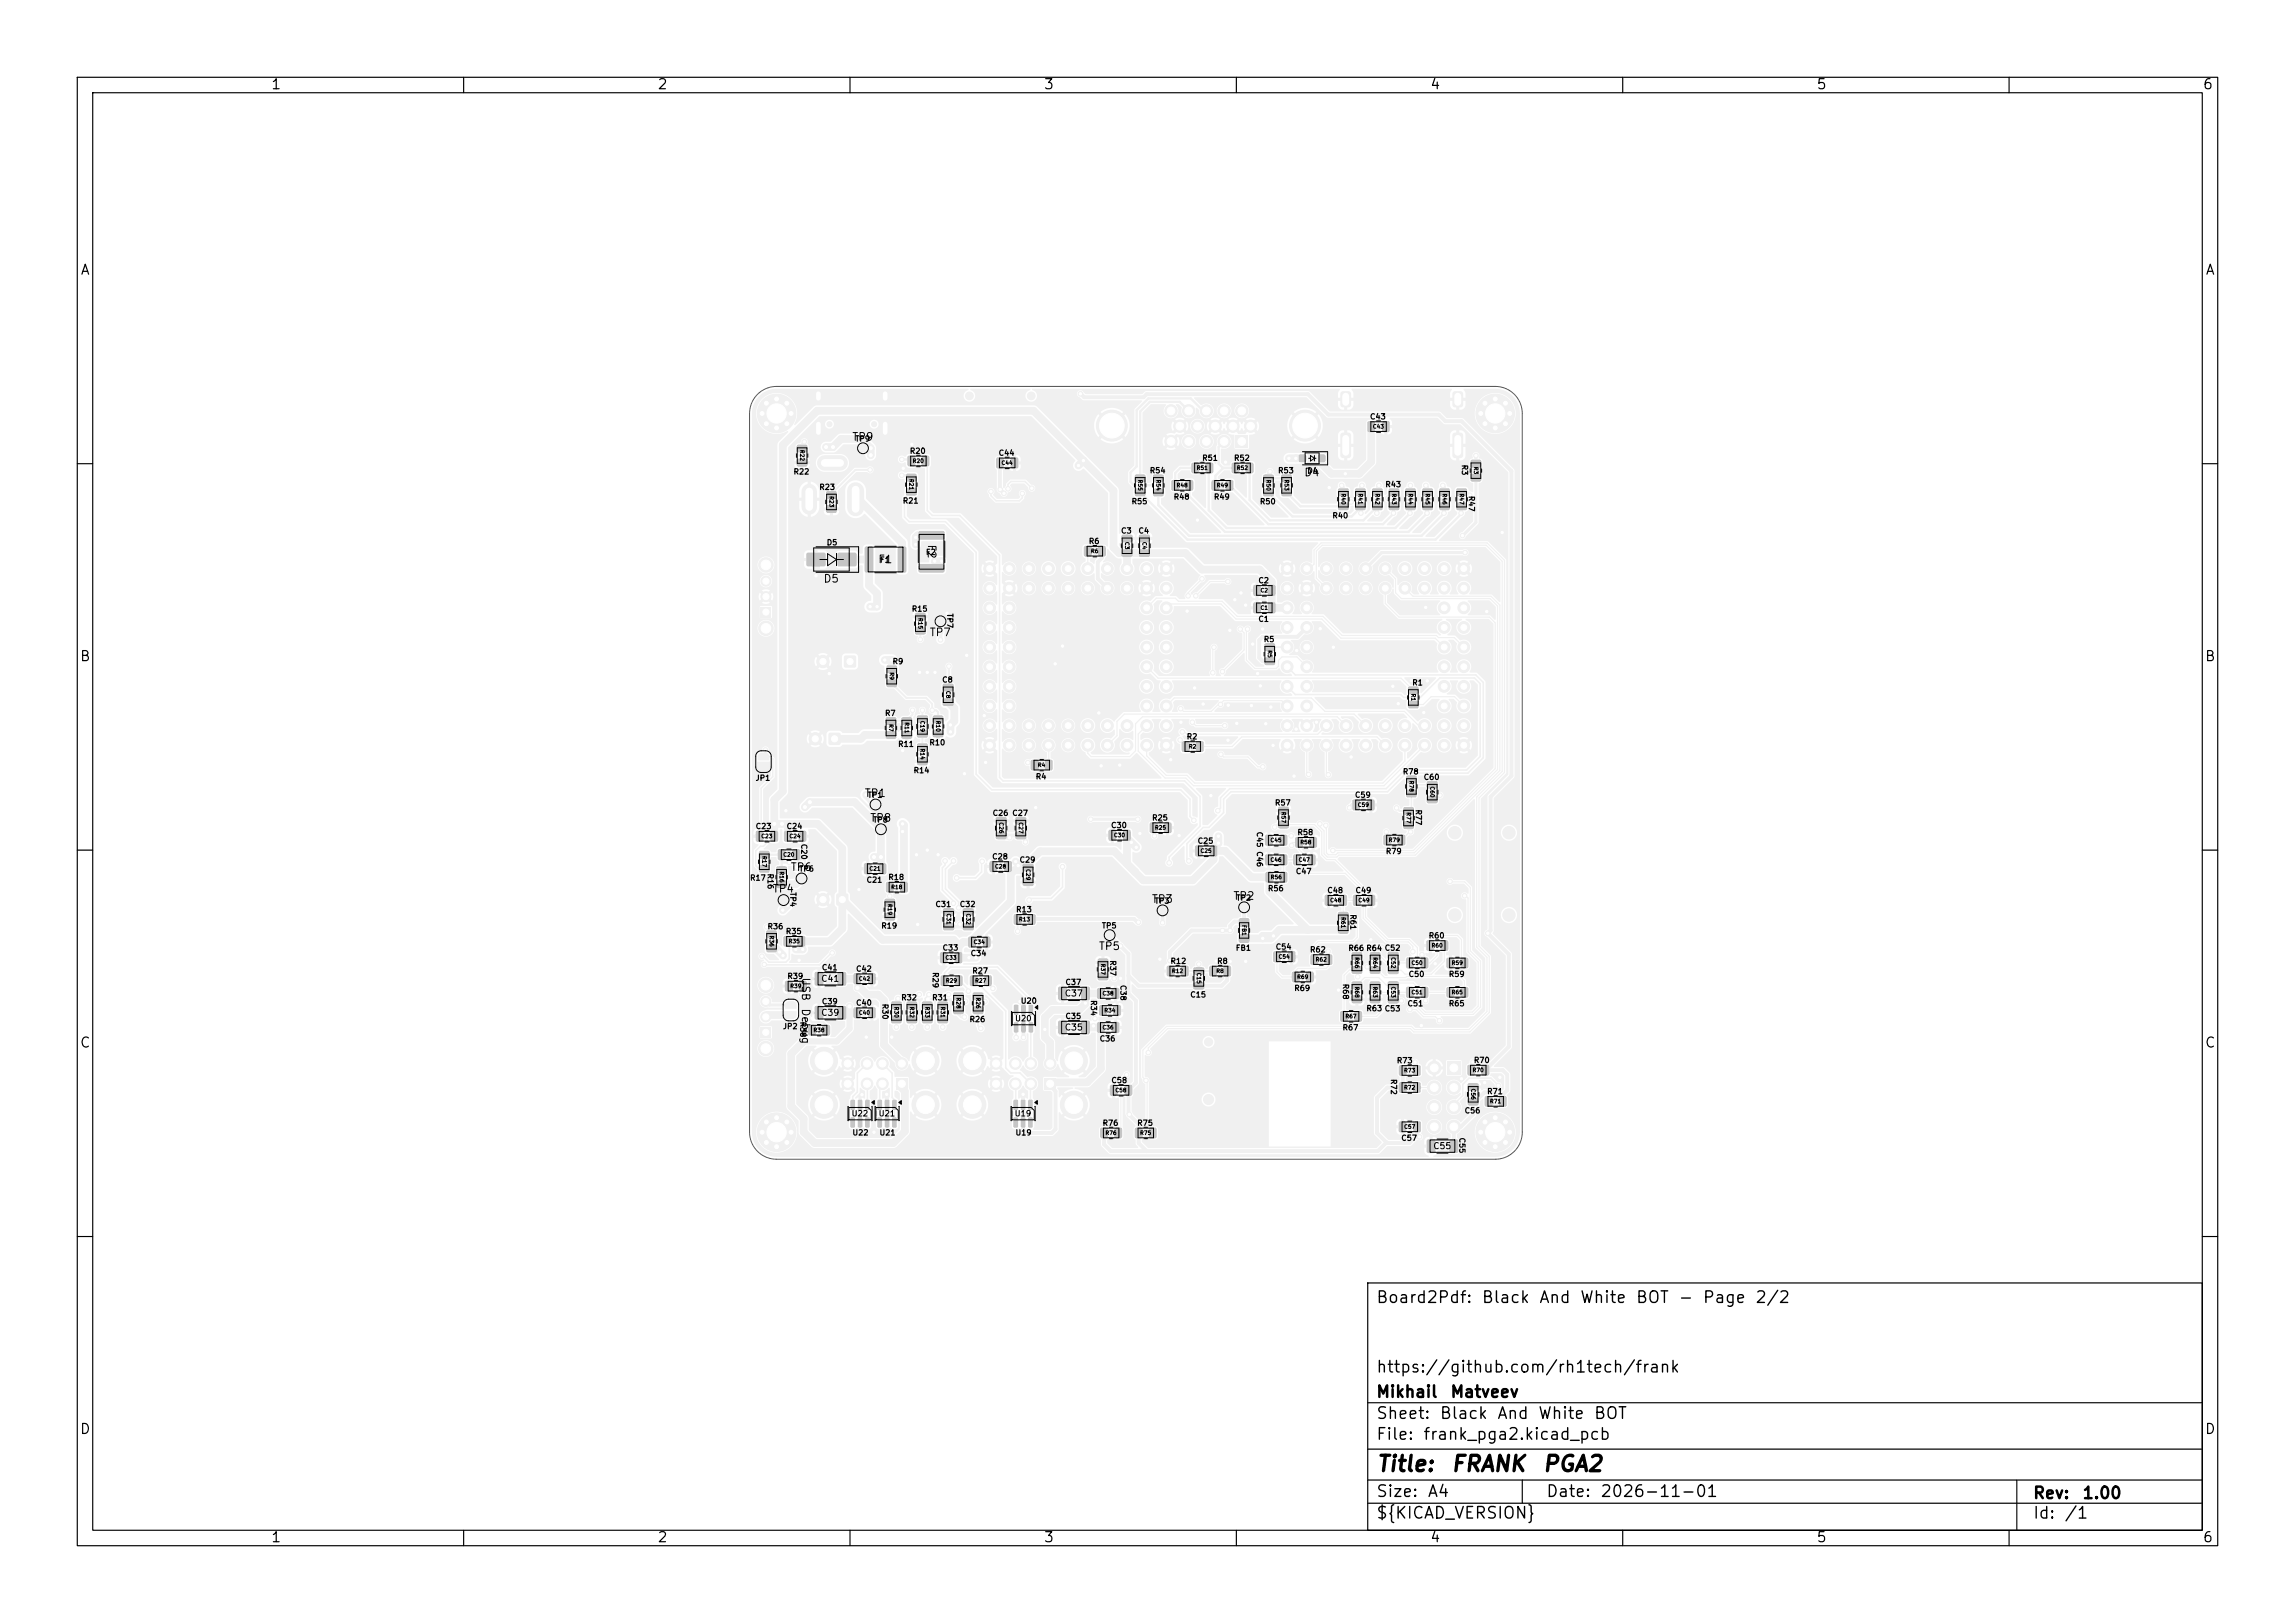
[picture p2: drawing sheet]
<svg xmlns="http://www.w3.org/2000/svg" width="297mm" height="210mm" viewBox="0 0 297 210" stroke-linecap="round" stroke-linejoin="round" font-family="sans-serif">
<defs><g id="words">
<g font-size="2">
<text x="178" y="190.9">Title:</text>
<text x="187.7" y="190.9">FRANK</text>
<text x="199.5" y="190.9">PGA2</text>
</g>
<g font-size="1.5">
<text x="178" y="169">Board2Pdf:</text>
<text x="191.7" y="169">Black</text>
<text x="199.1" y="169">And</text>
<text x="204.4" y="169">White</text>
<text x="211.6" y="169">BOT</text>
<text x="217.1" y="169">-</text>
<text x="220.3" y="169">Page</text>
<text x="227.1" y="169">2/2</text>
<text x="178" y="178">https://github.com/rh1tech/frank</text>
<text x="178" y="184">Sheet:</text>
<text x="178" y="181.2">Mikhail</text>
<text x="186.2" y="184">Black</text>
<text x="187.6" y="181.2">Matveev</text>
<text x="193.7" y="184">And</text>
<text x="199" y="184">White</text>
<text x="206.2" y="184">BOT</text>
<text x="178" y="186.7">File:</text>
<text x="184.1" y="186.7">frank_pga2.kicad_pcb</text>
<text x="178" y="196.9">${KICAD_VERSION}</text>
<text x="178" y="194.1">Size:</text>
<text x="184.7" y="194.1">A4</text>
<text x="200" y="194.1">Date:</text>
<text x="207" y="194.1">2026-11-01</text>
<text x="263" y="194.3">Rev:</text>
<text x="263" y="196.9">Id:</text>
<text x="267.1" y="196.9">/1</text>
<text x="269.4" y="194.3">1.00</text>
</g>
<g font-size="1.3">
<text x="35" y="11.9">1</text>
<text x="85" y="11.9">2</text>
<text x="135" y="11.9">3</text>
<text x="185" y="11.9">4</text>
<text x="235" y="11.9">5</text>
<text x="285" y="11.9">6</text>
<text x="10.3" y="35.9">A</text>
<text x="285.4" y="35.9">A</text>
<text x="10.3" y="85.9">B</text>
<text x="285.3" y="85.9">B</text>
<text x="10.3" y="135.9">C</text>
<text x="285.3" y="135.9">C</text>
<text x="10.3" y="185.9">D</text>
<text x="285.3" y="185.9">D</text>
<text x="35" y="199.9">1</text>
<text x="85" y="199.9">2</text>
<text x="135" y="199.9">3</text>
<text x="185" y="199.9">4</text>
<text x="235" y="199.9">5</text>
<text x="285" y="199.9">6</text>
</g>
<g font-size="1">
<text x="110.2" y="57.3">TP9</text>
<text x="168.7" y="61.9">D4</text>
<text x="119.8" y="70.4" transform="rotate(90 119.8 70.4)">F2</text>
<text x="106.5" y="75.6">D5</text>
<text x="113.6" y="73.1">F1</text>
<text x="120.2" y="82.6">TP7</text>
<text x="111.8" y="103.4">TP1</text>
<text x="112.5" y="106.6">TP8</text>
<text x="102.2" y="112.9">TP6</text>
<text x="99.9" y="115.7">TP4</text>
<text x="149" y="117.1">TP3</text>
<text x="159.5" y="116.7">TP2</text>
<text x="142.1" y="123.2">TP5</text>
<text x="103.5" y="126.4" transform="rotate(90 103.5 126.4)">USB</text>
<text x="103.5" y="130.4" transform="rotate(90 103.5 130.4)">Debug</text>
</g>
<g font-size=".8">
<text x="106.2" y="131.6">C39</text>
<text x="106.2" y="127.2">C41</text>
<text x="137.7" y="129.1">C37</text>
<text x="137.7" y="133.5">C35</text>
<text x="185.4" y="148.9">C55</text>
</g>
<g font-size=".7">
<text x="110.6" y="57.3">TP9</text>
<text x="117.7" y="58.9">R20</text>
<text x="129.2" y="59.1">C44</text>
<text x="155.5" y="59.8">R51</text>
<text x="159.6" y="59.8">R52</text>
<text x="177.2" y="54.4">C43</text>
<text x="102.6" y="61.6">R22</text>
<text x="106" y="63.6">R23</text>
<text x="116.8" y="65.3">R21</text>
<text x="146.4" y="65.4">R55</text>
<text x="148.7" y="61.4">R54</text>
<text x="151.8" y="64.8">R48</text>
<text x="157" y="64.8">R49</text>
<text x="163" y="65.4">R50</text>
<text x="165.3" y="61.4">R53</text>
<text x="169.1" y="61.4">D4</text>
<text x="179.2" y="63.2">R43</text>
<text x="189" y="60.1" transform="rotate(90 189 60.1)">R3</text>
<text x="189.9" y="64.1" transform="rotate(90 189.9 64.1)">R47</text>
<text x="106.9" y="70.7">D5</text>
<text x="119.8" y="72">F2</text>
<text x="140.8" y="70.6">R6</text>
<text x="145" y="69.2">C3</text>
<text x="147.3" y="69.2">C4</text>
<text x="172.4" y="67.2">R40</text>
<text x="162.8" y="75.6">C2</text>
<text x="117.9" y="79.3">R15</text>
<text x="122.4" y="79.3" transform="rotate(90 122.4 79.3)">TP7</text>
<text x="162.8" y="80.6">C1</text>
<text x="163.5" y="83.3">R5</text>
<text x="115.4" y="86.1">R9</text>
<text x="121.9" y="88.5">C8</text>
<text x="182.7" y="88.9">R1</text>
<text x="114.5" y="92.8">R7</text>
<text x="153.5" y="95.8">R2</text>
<text x="97.7" y="101.2">JP1</text>
<text x="116.2" y="96.8">R11</text>
<text x="118.2" y="100.2">R14</text>
<text x="120.2" y="96.6">R10</text>
<text x="134" y="101">R4</text>
<text x="181.5" y="100.4">R78</text>
<text x="184.2" y="101.1">C60</text>
<text x="97.7" y="107.4">C23</text>
<text x="101.7" y="107.4">C24</text>
<text x="112.2" y="103.4">TP1</text>
<text x="112.9" y="106.6">TP8</text>
<text x="128.4" y="105.7">C26 C27</text>
<text x="143.7" y="107.3">C30</text>
<text x="149" y="106.3">R25</text>
<text x="162.5" y="107.5" transform="rotate(90 162.5 107.5)">C45 C46</text>
<text x="164.9" y="104.4">R57</text>
<text x="175.3" y="103.4">C59</text>
<text x="183" y="104.7" transform="rotate(90 183 104.7)">R77</text>
<text x="99.2" y="113" transform="rotate(90 99.2 113)">R16</text>
<text x="103.4" y="112.9">TP6</text>
<text x="103.5" y="109.1" transform="rotate(90 103.5 109.1)">C20</text>
<text x="128.3" y="111.4">C28</text>
<text x="131.9" y="111.8">C29</text>
<text x="154.9" y="109.3">C25</text>
<text x="167.6" y="113.3">C47</text>
<text x="167.8" y="108.2">R58</text>
<text x="179.3" y="110.7">R79</text>
<text x="97" y="114.1">R17</text>
<text x="102.1" y="115.4" transform="rotate(90 102.1 115.4)">TP4</text>
<text x="112.1" y="114.4">C21</text>
<text x="114.9" y="114">R18</text>
<text x="121" y="117.5">C31</text>
<text x="124.1" y="117.5">C32</text>
<text x="131.4" y="118.2">R13</text>
<text x="149.4" y="117.1">TP3</text>
<text x="159.9" y="116.7">TP2</text>
<text x="164" y="115.5">R56</text>
<text x="171.7" y="115.7">C48</text>
<text x="174.6" y="118.2" transform="rotate(90 174.6 118.2)">R61</text>
<text x="175.4" y="115.7">C49</text>
<text x="99.3" y="120.4">R36</text>
<text x="101.6" y="121">R35</text>
<text x="106.3" y="125.7">C41</text>
<text x="110.7" y="125.9">C42</text>
<text x="114" y="120.3">R19</text>
<text x="120.5" y="125.7" transform="rotate(90 120.5 125.7)">R29</text>
<text x="121.9" y="123.2">C33</text>
<text x="125.5" y="123.9">C34</text>
<text x="142.5" y="120.3">TP5</text>
<text x="143.5" y="124.2" transform="rotate(90 143.5 124.2)">R37</text>
<text x="151.4" y="124.9">R12</text>
<text x="157.4" y="124.9">R8</text>
<text x="159.9" y="123.2">FB1</text>
<text x="165" y="123">C54</text>
<text x="169.5" y="123.4">R62</text>
<text x="174.4" y="123.2">R66 R64 C52</text>
<text x="184.8" y="121.6">R60</text>
<text x="101.8" y="126.8">R39</text>
<text x="106.3" y="130.1">C39</text>
<text x="110.7" y="130.3">C40</text>
<text x="114" y="129.8" transform="rotate(90 114 129.8)">R30</text>
<text x="116.6" y="129.6">R32</text>
<text x="120.6" y="129.6">R31</text>
<text x="125.8" y="126.1">R27</text>
<text x="132" y="130">U20</text>
<text x="137.8" y="127.6">C37</text>
<text x="141" y="129.3" transform="rotate(90 141 129.3)">R34</text>
<text x="144.8" y="127.4" transform="rotate(90 144.8 127.4)">C38</text>
<text x="154" y="129.2">C15</text>
<text x="167.4" y="128.4">R69</text>
<text x="173.6" y="127.2" transform="rotate(90 173.6 127.2)">R68</text>
<text x="176.8" y="131">R63 C53</text>
<text x="182.1" y="130.4">C51</text>
<text x="182.2" y="126.6">C50</text>
<text x="187.4" y="130.4">R65</text>
<text x="187.4" y="126.6">R59</text>
<text x="101.2" y="133.3">JP2</text>
<text x="103.4" y="132.1" transform="rotate(90 103.4 132.1)">R38</text>
<text x="125.4" y="132.4">R26</text>
<text x="131.3" y="132.3">U20</text>
<text x="137.8" y="132">C35</text>
<text x="142.2" y="134.9">C36</text>
<text x="173.7" y="133.5">R67</text>
<text x="180.7" y="137.8">R73</text>
<text x="190.7" y="137.7">R70</text>
<text x="143.8" y="140.3">C58</text>
<text x="179.8" y="139.6" transform="rotate(90 179.8 139.6)">R72</text>
<text x="192.4" y="141.8">R71</text>
<text x="110.1" y="144.6">U22</text>
<text x="110.3" y="147.1">U22</text>
<text x="113.6" y="144.6">U21</text>
<text x="113.8" y="147.1">U21</text>
<text x="131.2" y="144.6">U19</text>
<text x="131.4" y="147.1">U19</text>
<text x="142.6" y="145.8">R76</text>
<text x="147.1" y="145.8">R75</text>
<text x="181.3" y="147.8">C57</text>
<text x="188.7" y="147.1" transform="rotate(90 188.7 147.1)">C55</text>
<text x="189.5" y="144.2">C56</text>
</g>
<g font-size=".5">
<text x="103.4" y="58.2" transform="rotate(90 103.4 58.2)">R22</text>
<text x="177.6" y="55.6">C43</text>
<text x="107.2" y="64.2" transform="rotate(90 107.2 64.2)">R23</text>
<text x="117.6" y="61.9" transform="rotate(90 117.6 61.9)">R21</text>
<text x="118.1" y="60">R20</text>
<text x="129.5" y="60.3">C44</text>
<text x="147.2" y="62" transform="rotate(90 147.2 62)">R55</text>
<text x="149.5" y="62" transform="rotate(90 149.5 62)">R54</text>
<text x="152.2" y="63.2">R48</text>
<text x="154.8" y="60.9">R51</text>
<text x="157.4" y="63.2">R49</text>
<text x="160" y="60.9">R52</text>
<text x="163.8" y="62" transform="rotate(90 163.8 62)">R50</text>
<text x="166.1" y="62" transform="rotate(90 166.1 62)">R53</text>
<text x="173.5" y="63.8" transform="rotate(90 173.5 63.8)">R40</text>
<text x="175.7" y="63.8" transform="rotate(90 175.7 63.8)">R41</text>
<text x="177.9" y="63.8" transform="rotate(90 177.9 63.8)">R42</text>
<text x="180" y="63.8" transform="rotate(90 180 63.8)">R43</text>
<text x="182.2" y="63.8" transform="rotate(90 182.2 63.8)">R44</text>
<text x="184.4" y="63.8" transform="rotate(90 184.4 63.8)">R45</text>
<text x="186.6" y="63.8" transform="rotate(90 186.6 63.8)">R46</text>
<text x="188.8" y="63.8" transform="rotate(90 188.8 63.8)">R47</text>
<text x="190.6" y="60.3" transform="rotate(90 190.6 60.3)">R3</text>
<text x="141.1" y="71.7">R6</text>
<text x="145.5" y="70.1" transform="rotate(90 145.5 70.1)">C3</text>
<text x="147.7" y="70.1" transform="rotate(90 147.7 70.1)">C4</text>
<text x="163.1" y="76.8">C2</text>
<text x="118.7" y="79.9" transform="rotate(90 118.7 79.9)">R15</text>
<text x="163.1" y="79">C1</text>
<text x="115" y="86.9" transform="rotate(90 115 86.9)">R9</text>
<text x="122.3" y="89.3" transform="rotate(90 122.3 89.3)">C8</text>
<text x="164" y="84.1" transform="rotate(90 164 84.1)">R5</text>
<text x="182.5" y="89.7" transform="rotate(90 182.5 89.7)">R1</text>
<text x="114.9" y="93.6" transform="rotate(90 114.9 93.6)">R7</text>
<text x="117" y="93.4" transform="rotate(90 117 93.4)">R11</text>
<text x="119" y="93.2" transform="rotate(90 119 93.2)">C19</text>
<text x="121" y="93.2" transform="rotate(90 121 93.2)">R10</text>
<text x="119" y="96.8" transform="rotate(90 119 96.8)">R14</text>
<text x="134.3" y="99.4">R4</text>
<text x="153.8" y="97">R2</text>
<text x="182.3" y="101" transform="rotate(90 182.3 101)">R78</text>
<text x="185" y="101.7" transform="rotate(90 185 101.7)">C60</text>
<text x="129.2" y="106.4" transform="rotate(90 129.2 106.4)">C26</text>
<text x="131.7" y="106.4" transform="rotate(90 131.7 106.4)">C27</text>
<text x="149.4" y="107.5">R25</text>
<text x="165.7" y="105" transform="rotate(90 165.7 105)">R57</text>
<text x="175.7" y="104.5">C59</text>
<text x="181.9" y="105.1" transform="rotate(90 181.9 105.1)">R77</text>
<text x="98.5" y="108.6">C23</text>
<text x="98.5" y="110.7" transform="rotate(90 98.5 110.7)">R17</text>
<text x="100.8" y="112.7" transform="rotate(90 100.8 112.7)">R16</text>
<text x="101.3" y="111">C20</text>
<text x="102.1" y="108.6">C24</text>
<text x="112.5" y="112.8">C21</text>
<text x="128.7" y="112.5">C28</text>
<text x="132.7" y="112.4" transform="rotate(90 132.7 112.4)">C29</text>
<text x="144.1" y="108.4">C30</text>
<text x="155.3" y="110.5">C25</text>
<text x="164.4" y="109.1">C45</text>
<text x="164.4" y="111.6">C46</text>
<text x="164.4" y="113.9">R56</text>
<text x="168" y="111.6">C47</text>
<text x="168.2" y="109.4">R58</text>
<text x="179.7" y="109.1">R79</text>
<text x="114.8" y="116.9" transform="rotate(90 114.8 116.9)">R19</text>
<text x="115.3" y="115.2">R18</text>
<text x="122.4" y="118.2" transform="rotate(90 122.4 118.2)">C31</text>
<text x="124.9" y="118.2" transform="rotate(90 124.9 118.2)">C32</text>
<text x="131.8" y="119.3">R13</text>
<text x="160.6" y="119.6" transform="rotate(90 160.6 119.6)">FB1</text>
<text x="172.1" y="116.9">C48</text>
<text x="173.5" y="118.6" transform="rotate(90 173.5 118.6)">R61</text>
<text x="175.7" y="116.9">C49</text>
<text x="99.5" y="121" transform="rotate(90 99.5 121)">R36</text>
<text x="102" y="122.2">R35</text>
<text x="122.3" y="124.3">C33</text>
<text x="125.9" y="122.3">C34</text>
<text x="142.4" y="124.6" transform="rotate(90 142.4 124.6)">R37</text>
<text x="154.8" y="125.8" transform="rotate(90 154.8 125.8)">C15</text>
<text x="165.4" y="124.2">C54</text>
<text x="170.2" y="124.5">R62</text>
<text x="175.2" y="123.8" transform="rotate(90 175.2 123.8)">R66</text>
<text x="177.6" y="123.8" transform="rotate(90 177.6 123.8)">R64</text>
<text x="179.9" y="123.8" transform="rotate(90 179.9 123.8)">C52</text>
<text x="182.6" y="125">C50</text>
<text x="185.2" y="122.7">R60</text>
<text x="187.8" y="125">R59</text>
<text x="102.2" y="128">R39</text>
<text x="111.1" y="127">C42</text>
<text x="111.1" y="131.4">C40</text>
<text x="115.6" y="130.2" transform="rotate(90 115.6 130.2)">R30</text>
<text x="117.6" y="130.2" transform="rotate(90 117.6 130.2)">R32</text>
<text x="119.6" y="130.2" transform="rotate(90 119.6 130.2)">R33</text>
<text x="121.6" y="130.2" transform="rotate(90 121.6 130.2)">R31</text>
<text x="122.3" y="127.3">R29</text>
<text x="123.7" y="129" transform="rotate(90 123.7 129)">R28</text>
<text x="126.1" y="127.3">R27</text>
<text x="126.2" y="129" transform="rotate(90 126.2 129)">R26</text>
<text x="142.6" y="128.9">C38</text>
<text x="142.9" y="131.1">R34</text>
<text x="151.6" y="126">R12</text>
<text x="157.3" y="126">R8</text>
<text x="167.8" y="126.8">R69</text>
<text x="174.1" y="131.9">R67</text>
<text x="175.2" y="127.6" transform="rotate(90 175.2 127.6)">R68</text>
<text x="177.6" y="127.6" transform="rotate(90 177.6 127.6)">R63</text>
<text x="179.9" y="127.6" transform="rotate(90 179.9 127.6)">C53</text>
<text x="182.6" y="128.8">C51</text>
<text x="187.8" y="128.8">R65</text>
<text x="105.2" y="133.7">R38</text>
<text x="142.6" y="133.3">C36</text>
<text x="144.3" y="141.4">C58</text>
<text x="181.6" y="141.1">R72</text>
<text x="181.6" y="138.9">R73</text>
<text x="190.3" y="140.8" transform="rotate(90 190.3 140.8)">C56</text>
<text x="190.5" y="138.8">R70</text>
<text x="192.8" y="142.9">R71</text>
<text x="143" y="147">R76</text>
<text x="147.5" y="147">R75</text>
<text x="181.7" y="146.2">C57</text>
</g>
</g></defs>
<path d="M109.3 84.9l.2-.1 1.2 .1 .1 .2-.1 1.2-.1 .1-1.3-.1-.1-.1z" fill="#f0f0f0"/>
<g fill="#f0f0f0" stroke="#f0f0f0" stroke-width=".13">
<circle cx="106.5" cy="85.6" r=".8"/>
<circle cx="166.6" cy="73.6" r=".76"/>
<circle cx="169.1" cy="76.1" r=".76"/>
<circle cx="169.1" cy="73.6" r=".76"/>
<circle cx="171.7" cy="76.1" r=".76"/>
<circle cx="171.7" cy="73.6" r=".76"/>
<circle cx="174.2" cy="76.1" r=".76"/>
<circle cx="174.2" cy="73.6" r=".76"/>
<circle cx="176.7" cy="76.1" r=".76"/>
<circle cx="176.7" cy="73.6" r=".76"/>
<circle cx="179.3" cy="76.1" r=".76"/>
<circle cx="179.3" cy="73.6" r=".76"/>
<circle cx="181.8" cy="76.1" r=".76"/>
<circle cx="181.8" cy="73.6" r=".76"/>
<circle cx="184.4" cy="76.1" r=".76"/>
<circle cx="184.4" cy="73.6" r=".76"/>
<circle cx="186.9" cy="76.1" r=".76"/>
<circle cx="186.9" cy="73.6" r=".76"/>
<circle cx="189.4" cy="76.1" r=".76"/>
<circle cx="189.4" cy="73.6" r=".76"/>
<circle cx="189.4" cy="78.6" r=".76"/>
<circle cx="186.9" cy="78.6" r=".76"/>
<circle cx="189.4" cy="81.2" r=".76"/>
<circle cx="186.9" cy="81.2" r=".76"/>
<circle cx="189.4" cy="83.7" r=".76"/>
<circle cx="186.9" cy="83.7" r=".76"/>
<circle cx="189.4" cy="86.3" r=".76"/>
<circle cx="186.9" cy="86.3" r=".76"/>
<circle cx="189.4" cy="88.8" r=".76"/>
<circle cx="186.9" cy="88.8" r=".76"/>
<circle cx="189.4" cy="91.3" r=".76"/>
<circle cx="186.9" cy="91.3" r=".76"/>
<circle cx="189.4" cy="93.9" r=".76"/>
<circle cx="186.9" cy="93.9" r=".76"/>
<circle cx="189.4" cy="96.4" r=".76"/>
<circle cx="186.9" cy="96.4" r=".76"/>
<circle cx="184.4" cy="93.9" r=".76"/>
<circle cx="184.4" cy="96.4" r=".76"/>
<circle cx="181.8" cy="93.9" r=".76"/>
<circle cx="181.8" cy="96.4" r=".76"/>
<circle cx="179.3" cy="93.9" r=".76"/>
<circle cx="179.3" cy="96.4" r=".76"/>
<circle cx="176.7" cy="93.9" r=".76"/>
<circle cx="176.7" cy="96.4" r=".76"/>
<circle cx="174.2" cy="93.9" r=".76"/>
<circle cx="174.2" cy="96.4" r=".76"/>
<circle cx="171.7" cy="93.9" r=".76"/>
<circle cx="171.7" cy="96.4" r=".76"/>
<circle cx="169.1" cy="96.4" r=".76"/>
<circle cx="169.1" cy="93.9" r=".76"/>
<circle cx="166.6" cy="96.4" r=".76"/>
<circle cx="166.6" cy="93.9" r=".76"/>
<circle cx="169.1" cy="91.3" r=".76"/>
<circle cx="166.6" cy="91.3" r=".76"/>
<circle cx="169.1" cy="88.8" r=".76"/>
<circle cx="166.6" cy="88.8" r=".76"/>
<circle cx="166.6" cy="86.3" r=".76"/>
<circle cx="169.1" cy="86.3" r=".76"/>
<circle cx="166.6" cy="83.7" r=".76"/>
<circle cx="169.1" cy="83.7" r=".76"/>
<circle cx="166.6" cy="81.2" r=".76"/>
<circle cx="169.1" cy="81.2" r=".76"/>
<circle cx="166.6" cy="78.6" r=".76"/>
<circle cx="169.1" cy="78.6" r=".76"/>
<circle cx="166.6" cy="76.1" r=".76"/>
</g>
<path d="M108.3 115.7l.2-.1 1.2 .1 .1 .2-.1 1.2-.1 .1-1.3-.1-.1-.1z" fill="#f0f0f0"/>
<g fill="#f0f0f0" stroke="#f0f0f0" stroke-width=".13">
<circle cx="106.5" cy="116.4" r=".8"/>
<circle cx="195.4" cy="146.5" r=".4"/>
<circle cx="194.8" cy="145.2" r=".4"/>
<circle cx="194.8" cy="147.8" r=".4"/>
<circle cx="193.5" cy="144.6" r=".4"/>
<circle cx="193.5" cy="146.5" r="2.5"/>
<circle cx="193.5" cy="148.4" r=".4"/>
<circle cx="192.2" cy="145.2" r=".4"/>
<circle cx="192.2" cy="147.8" r=".4"/>
<circle cx="191.6" cy="146.5" r=".4"/>
</g>
<g fill="#f0f0f0">
<path d="M173.6 56h1l.2 .2 .1 2.7-.1 .2-.2 .2h-.9l-.2-.3v-2.7z"/>
<path d="M173.6 50.7l.9-.1 .3 .2 .1 1.6-.2 .3h-.9l-.3-.1v-1.6z"/>
<path d="M188.1 50.7l.9-.1 .3 .2 .1 1.6-.2 .3h-.9l-.3-.1v-1.6z"/>
<path d="M188.1 56h1l.2 .2 .1 2.7-.1 .2-.2 .2h-.9l-.2-.3v-2.7z"/>
</g>
<g fill="#f0f0f0" stroke="#f0f0f0" stroke-width=".13">
<circle cx="102.4" cy="53.5" r=".4"/>
<circle cx="101.8" cy="52.2" r=".4"/>
<circle cx="101.8" cy="54.8" r=".4"/>
<circle cx="100.5" cy="51.6" r=".4"/>
<circle cx="100.5" cy="53.5" r="2.5"/>
<circle cx="100.5" cy="55.4" r=".4"/>
<circle cx="99.2" cy="52.2" r=".4"/>
<circle cx="99.2" cy="54.8" r=".4"/>
<circle cx="98.6" cy="53.5" r=".4"/>
<circle cx="195.4" cy="53.5" r=".4"/>
<circle cx="194.8" cy="52.2" r=".4"/>
<circle cx="194.8" cy="54.8" r=".4"/>
<circle cx="193.5" cy="51.6" r=".4"/>
<circle cx="193.5" cy="53.5" r="2.5"/>
<circle cx="193.5" cy="55.4" r=".4"/>
<circle cx="192.2" cy="52.2" r=".4"/>
<circle cx="192.2" cy="54.8" r=".4"/>
<circle cx="191.6" cy="53.5" r=".4"/>
</g>
<path d="M98.5 78.6h1.3v1.3h-1.3z" fill="#f0f0f0"/>
<g fill="#f0f0f0" stroke="#f0f0f0" stroke-width=".13">
<circle cx="99.1" cy="77.2" r=".65"/>
<circle cx="99.1" cy="75.2" r=".65"/>
<circle cx="99.1" cy="81.3" r=".94"/>
<circle cx="99.1" cy="73.1" r=".94"/>
<circle cx="150.9" cy="73.6" r=".76"/>
<circle cx="148.4" cy="76.1" r=".76"/>
<circle cx="150.9" cy="76.1" r=".76"/>
<circle cx="148.4" cy="78.6" r=".76"/>
<circle cx="150.9" cy="78.6" r=".76"/>
<circle cx="148.4" cy="81.2" r=".76"/>
<circle cx="150.9" cy="81.2" r=".76"/>
<circle cx="148.4" cy="83.7" r=".76"/>
<circle cx="150.9" cy="83.7" r=".76"/>
<circle cx="148.4" cy="86.3" r=".76"/>
<circle cx="150.9" cy="86.3" r=".76"/>
<circle cx="148.4" cy="88.8" r=".76"/>
<circle cx="150.9" cy="88.8" r=".76"/>
<circle cx="148.4" cy="91.3" r=".76"/>
<circle cx="150.9" cy="91.3" r=".76"/>
<circle cx="148.4" cy="93.9" r=".76"/>
<circle cx="150.9" cy="93.9" r=".76"/>
<circle cx="148.4" cy="96.4" r=".76"/>
<circle cx="150.9" cy="96.4" r=".76"/>
<circle cx="145.9" cy="96.4" r=".76"/>
<circle cx="145.9" cy="93.9" r=".76"/>
<circle cx="143.3" cy="96.4" r=".76"/>
<circle cx="143.3" cy="93.9" r=".76"/>
<circle cx="140.8" cy="96.4" r=".76"/>
<circle cx="140.8" cy="93.9" r=".76"/>
<circle cx="138.2" cy="96.4" r=".76"/>
<circle cx="138.2" cy="93.9" r=".76"/>
<circle cx="135.7" cy="96.4" r=".76"/>
<circle cx="135.7" cy="93.9" r=".76"/>
<circle cx="133.2" cy="96.4" r=".76"/>
<circle cx="133.2" cy="93.9" r=".76"/>
<circle cx="130.6" cy="96.4" r=".76"/>
<circle cx="130.6" cy="93.9" r=".76"/>
<circle cx="128.1" cy="96.4" r=".76"/>
<circle cx="128.1" cy="93.9" r=".76"/>
<circle cx="130.6" cy="91.3" r=".76"/>
<circle cx="128.1" cy="91.3" r=".76"/>
<circle cx="130.6" cy="88.8" r=".76"/>
<circle cx="128.1" cy="88.8" r=".76"/>
<circle cx="130.6" cy="86.3" r=".76"/>
<circle cx="128.1" cy="86.3" r=".76"/>
<circle cx="130.6" cy="83.7" r=".76"/>
<circle cx="128.1" cy="83.7" r=".76"/>
<circle cx="130.6" cy="81.2" r=".76"/>
<circle cx="128.1" cy="81.2" r=".76"/>
<circle cx="130.6" cy="78.6" r=".76"/>
<circle cx="128.1" cy="78.6" r=".76"/>
<circle cx="128.1" cy="76.1" r=".76"/>
<circle cx="130.6" cy="76.1" r=".76"/>
<circle cx="128.1" cy="73.6" r=".76"/>
<circle cx="130.6" cy="73.6" r=".76"/>
<circle cx="133.2" cy="76.1" r=".76"/>
<circle cx="133.2" cy="73.6" r=".76"/>
<circle cx="135.7" cy="76.1" r=".76"/>
<circle cx="135.7" cy="73.6" r=".76"/>
<circle cx="138.2" cy="73.6" r=".76"/>
<circle cx="138.2" cy="76.1" r=".76"/>
<circle cx="140.8" cy="73.6" r=".76"/>
<circle cx="140.8" cy="76.1" r=".76"/>
<circle cx="143.3" cy="73.6" r=".76"/>
<circle cx="143.3" cy="76.1" r=".76"/>
<circle cx="145.9" cy="73.6" r=".76"/>
<circle cx="145.9" cy="76.1" r=".76"/>
<circle cx="148.4" cy="73.6" r=".76"/>
</g>
<path d="M110.7 63.5v2.2" fill="none" stroke="#f0f0f0" stroke-width="2.2"/>
<path d="M106.7 59.9h2M104.7 63.6v2" fill="none" stroke="#f0f0f0" stroke-width="2"/>
<path d="M105.9 50.9v.6M105.9 54.9v1.1M114.6 50.9v.6M114.6 54.9v1.1" fill="none" stroke="#f0f0f0" stroke-width="1"/>
<path d="M107.3 94.9l.2-.1 1.2 .1 .1 .2-.1 1.2-.1 .1-1.3-.1-.1-.1z" fill="#f0f0f0"/>
<g fill="#f0f0f0" stroke="#f0f0f0" stroke-width=".13">
<circle cx="105.5" cy="95.6" r=".8"/>
<circle cx="102.4" cy="146.5" r=".4"/>
<circle cx="101.8" cy="145.2" r=".4"/>
<circle cx="101.8" cy="147.8" r=".4"/>
<circle cx="100.5" cy="144.6" r=".4"/>
<circle cx="100.5" cy="146.5" r="2.5"/>
<circle cx="100.5" cy="148.4" r=".4"/>
<circle cx="99.2" cy="145.2" r=".4"/>
<circle cx="99.2" cy="147.8" r=".4"/>
<circle cx="98.6" cy="146.5" r=".4"/>
</g>
<path d="M187.3 137.3h1.7v1.7h-1.7z" fill="#f0f0f0"/>
<g fill="#f0f0f0" stroke="#f0f0f0" stroke-width=".13">
<circle cx="185.6" cy="138.2" r=".86"/>
<circle cx="188.1" cy="140.7" r=".86"/>
<circle cx="185.6" cy="140.7" r=".86"/>
<circle cx="188.1" cy="143.3" r=".86"/>
<circle cx="185.6" cy="143.3" r=".86"/>
<circle cx="188.1" cy="145.8" r=".86"/>
<circle cx="185.6" cy="145.8" r=".86"/>
<circle cx="143.9" cy="55.1" r="2"/>
<circle cx="168.9" cy="55.1" r="2"/>
</g>
<path d="M159.9 56.3h1.6v1.6h-1.6z" fill="#f0f0f0"/>
<g fill="#f0f0f0" stroke="#f0f0f0" stroke-width=".13">
<circle cx="158.4" cy="57.1" r=".8"/>
<circle cx="156.1" cy="57.1" r=".8"/>
<circle cx="153.8" cy="57.1" r=".8"/>
<circle cx="151.5" cy="57.1" r=".8"/>
<circle cx="161.8" cy="55.1" r=".8"/>
<circle cx="159.6" cy="55.1" r=".8"/>
<circle cx="157.3" cy="55.1" r=".8"/>
<circle cx="155" cy="55.1" r=".8"/>
<circle cx="152.7" cy="55.1" r=".8"/>
<circle cx="160.7" cy="53.2" r=".8"/>
<circle cx="158.4" cy="53.2" r=".8"/>
<circle cx="156.1" cy="53.2" r=".8"/>
<circle cx="153.8" cy="53.2" r=".8"/>
<circle cx="151.5" cy="53.2" r=".8"/>
</g>
<path d="M98.5 132.9h1.3v1.3h-1.3z" fill="#f0f0f0"/>
<g fill="#f0f0f0" stroke="#f0f0f0" stroke-width=".13">
<circle cx="99.1" cy="131.6" r=".65"/>
<circle cx="99.1" cy="129.6" r=".65"/>
<circle cx="99.1" cy="135.7" r=".94"/>
<circle cx="99.1" cy="127.5" r=".94"/>
</g>
<path d="M116 139.5h1.5v1.5h-1.5z" fill="#f0f0f0"/>
<g fill="#f0f0f0" stroke="#f0f0f0" stroke-width=".13">
<circle cx="114.2" cy="140.2" r=".75"/>
<circle cx="112.2" cy="140.2" r=".75"/>
<circle cx="109.7" cy="140.2" r=".75"/>
<circle cx="116.7" cy="137.6" r=".75"/>
<circle cx="114.2" cy="137.6" r=".75"/>
<circle cx="112.2" cy="137.6" r=".75"/>
<circle cx="109.7" cy="137.6" r=".75"/>
<circle cx="119.8" cy="142.9" r="1.75"/>
<circle cx="106.6" cy="142.9" r="1.75"/>
<circle cx="119.8" cy="137.3" r="1.75"/>
<circle cx="106.6" cy="137.3" r="1.75"/>
</g>
<path d="M135.2 139.5h1.5v1.5h-1.5z" fill="#f0f0f0"/>
<g fill="#f0f0f0" stroke="#f0f0f0" stroke-width=".13">
<circle cx="133.4" cy="140.2" r=".75"/>
<circle cx="131.4" cy="140.2" r=".75"/>
<circle cx="128.9" cy="140.2" r=".75"/>
<circle cx="135.9" cy="137.6" r=".75"/>
<circle cx="133.4" cy="137.6" r=".75"/>
<circle cx="131.4" cy="137.6" r=".75"/>
<circle cx="128.9" cy="137.6" r=".75"/>
<circle cx="139" cy="142.9" r="1.75"/>
<circle cx="125.8" cy="142.9" r="1.75"/>
<circle cx="139" cy="137.3" r="1.75"/>
<circle cx="125.8" cy="137.3" r="1.75"/>
</g>
<g fill="#f0f0f0">
<path d="M184.7 101.1h.2h1l.2 .2v.6l-.3 .2-1-.1-.2-.2z"/>
<path d="M184.7 103h.2h1l.2 .2v.6l-.3 .2-1-.1-.2-.2z"/>
<path d="M107 63.6l.2-.1h.9l.2 .3v.6l-.2 .2-1-.1-.2-.2z"/>
<path d="M107 65.4h.2h.9l.2 .2v.6l-.2 .2h-1l-.2-.3z"/>
<path d="M133.1 130h.5l.1 .1v1.1l-.1 .1h-.3l-.2-.1z"/>
<path d="M132.2 130h.4l.1 .1 .1 1.1-.1 .1h-.4l-.1-.1z"/>
<path d="M131.2 130h.5l.1 .1v1.1l-.1 .1h-.3l-.2-.1z"/>
<path d="M131.2 132.3h.5l.1 .1v1.1l-.1 .1h-.3l-.2-.1z"/>
<path d="M132.2 132.3h.4l.1 .1 .1 1.1-.1 .1h-.4l-.1-.1z"/>
<path d="M133.1 132.3h.5l.1 .1v1.1l-.1 .1h-.3l-.2-.1z"/>
<path d="M146.9 61.4h.2h1l.2 .2-.1 .6-.2 .2h-1l-.1-.2z"/>
<path d="M146.9 63.3l.2-.1h1l.2 .3-.1 .6-.2 .1h-1l-.1-.2z"/>
<path d="M165.7 108.1l.7-.1 .2 .1v1.1l-.2 .2h-.5l-.3-.1v-1.1z"/>
<path d="M163.8 108.1l.7-.1 .2 .1v1.1l-.2 .2h-.5l-.3-.1v-1.1z"/>
<path d="M186.3 63.2h.2h1l.1 .2v.6l-.2 .2h-1l-.2-.2z"/>
<path d="M186.3 65.1l.2-.1h1l.1 .3v.6l-.2 .1h-1l-.2-.2z"/>
<path d="M140 132.1h.8l.2 .1v1.4l-.1 .2-.8 .1-.2-.2v-1.4z"/>
<path d="M137 132.1h.8l.3 .1v1.4l-.2 .2-.7 .1-.2-.2-.1-1.4z"/>
<path d="M147.5 71.1h.1h1.1l.1 .2v.6l-.2 .2h-1.1l-.1-.3z"/>
<path d="M147.5 69.2h.1h1.1l.1 .2v.6l-.2 .2h-1.1l-.1-.3z"/>
<path d="M186.5 121.7h.7l.2 .1v1l-.1 .2-.6 .1-.3-.2v-1z"/>
<path d="M184.7 121.7h.7l.2 .1v1l-.2 .2-.6 .1-.2-.2v-1z"/>
<path d="M101.6 130.8h1.5v.7l-.2 .2-.2 .1h-.8l-.3-.3z"/>
<path d="M101.7 129.7l.3-.2 .8 .1 .3 .2v.7h-1.5v-.5z"/>
<path d="M183.9 123.9h.7l.2 .1 .1 1.1-.2 .2h-.6l-.2-.1v-1.1z"/>
<path d="M182 123.9h.7l.2 .1 .1 1.1-.2 .2h-.6l-.2-.1v-1.1z"/>
<path d="M119.3 59h.7l.3 .1v1l-.2 .2-.6 .1-.2-.2v-1z"/>
<path d="M117.5 59h.7l.2 .1 .1 1-.2 .2-.6 .1-.3-.2v-1z"/>
<path d="M132.4 111.8h.2h1l.2 .2v.6l-.3 .2-1-.1-.2-.2z"/>
<path d="M132.4 113.7h.2h1l.2 .2v.6l-.3 .2-1-.1-.2-.2z"/>
<path d="M177.3 128.9l.2-.1h1l.2 .3-.1 .6-.2 .1h-1l-.1-.2z"/>
<path d="M177.3 127h.2h1l.2 .2-.1 .6-.2 .2h-1l-.1-.2z"/>
<path d="M130.9 59.2h.6l.3 .1v1.1l-.2 .2h-.6l-.2-.1v-1.1z"/>
<path d="M129 59.2h.6l.3 .1v1.1l-.2 .2h-.6l-.2-.1v-1.1z"/>
<path d="M116.5 114.2l.7-.1 .3 .1v1l-.2 .3h-.6l-.2-.2v-1z"/>
<path d="M114.7 114.2l.7-.1 .2 .1 .1 1-.2 .3h-.6l-.2-.2-.1-1z"/>
<path d="M142 132.3l.7-.1 .2 .2 .1 1-.2 .3h-.6l-.2-.2v-1z"/>
<path d="M143.9 132.3l.7-.1 .2 .2 .1 1-.2 .3h-.6l-.2-.2v-1z"/>
<path d="M131.5 107.7l.1-.1h1.1l.1 .3v.5l-.2 .2h-1.1l-.1-.2z"/>
<path d="M131.5 105.8l.1-.1h1.1l.1 .3v.5l-.2 .2h-1.1l-.1-.2z"/>
<path d="M133.1 118.3h.7l.2 .1v1l-.1 .2-.6 .1-.3-.2v-1z"/>
<path d="M131.3 118.3h.7l.2 .1v1l-.2 .2-.6 .1-.2-.2v-1z"/>
<path d="M165.7 110.6l.7-.1 .2 .2v1l-.2 .3h-.5l-.3-.2v-1z"/>
<path d="M163.8 110.6l.7-.1 .2 .2v1l-.2 .3h-.5l-.3-.2v-1z"/>
<path d="M99.8 107.6l.7-.1 .2 .1v1.1l-.2 .2h-.5l-.3-.1v-1.1z"/>
<path d="M97.9 107.6l.7-.1 .2 .1v1.1l-.2 .2h-.5l-.3-.1v-1.1z"/>
<path d="M173.2 63.2h.2h1l.2 .2-.1 .6-.2 .2h-1l-.1-.2z"/>
<path d="M173.2 65.1l.2-.1h1l.2 .3-.1 .6-.2 .1h-1l-.1-.2z"/>
<path d="M177.6 63.2h.2h1l.2 .2-.1 .6-.2 .2h-1l-.1-.2z"/>
<path d="M177.6 65.1l.2-.1h1l.2 .3-.1 .6-.2 .1h-1l-.1-.2z"/>
<path d="M165.7 112.9l.7-.1 .2 .2v1l-.1 .2h-.7l-.2-.1v-1z"/>
<path d="M163.8 112.9l.7-.1 .3 .2v1l-.2 .2h-.6l-.2-.1v-1z"/>
<path d="M156.6 109.4h.7l.2 .1v1.1l-.1 .2h-.6l-.2-.1-.1-1.1z"/>
<path d="M154.7 109.4h.7l.2 .1v1.1l-.1 .2h-.6l-.2-.1-.1-1.1z"/>
<path d="M123.6 126.3l.7-.1 .3 .2v1l-.2 .2h-.6l-.2-.2-.1-.9z"/>
<path d="M121.8 126.3l.7-.1 .2 .2v1l-.1 .2h-.6l-.3-.2v-.9z"/>
<path d="M181.1 140.1l.7-.1 .2 .2v1l-.1 .2h-.6l-.3-.1v-1z"/>
<path d="M182.9 140.1l.7-.1 .3 .2v1l-.2 .2h-.6l-.2-.1-.1-1z"/>
</g>
<circle cx="101.4" cy="116.5" r=".5" fill="#f0f0f0" stroke="#f0f0f0" stroke-width=".13"/>
<g fill="#f0f0f0">
<path d="M154.5 127.1h.2h1l.2 .2-.1 .6-.2 .2-1-.1-.2-.2z"/>
<path d="M154.5 125.2h.2h1l.2 .2-.1 .6-.2 .2-1-.1-.2-.2z"/>
<path d="M98.3 110.2l.2-.1h1l.1 .2v.7l-.2 .1h-1l-.2-.2z"/>
<path d="M98.3 112l.2-.1h1l.1 .3v.6l-.2 .1h-1l-.2-.2z"/>
<path d="M145.6 140.4h.7l.2 .1v1.1l-.1 .2h-.6l-.2-.2-.1-1z"/>
<path d="M143.7 140.4h.7l.2 .1v1.1l-.1 .2h-.6l-.2-.2-.1-1z"/>
</g>
<circle cx="113.3" cy="104.1" r=".5" fill="#f0f0f0" stroke="#f0f0f0" stroke-width=".13"/>
<g fill="#f0f0f0">
<path d="M166.7 123.1h.7l.2 .1 .1 1.1-.2 .2h-.6l-.2-.1v-1.1z"/>
<path d="M164.8 123.1h.7l.2 .1 .1 1.1-.2 .2h-.6l-.2-.1v-1.1z"/>
<path d="M123.6 123.3l.7-.1 .2 .2v1l-.1 .2h-.6l-.2-.1-.1-1.1z"/>
<path d="M121.7 123.3l.7-.1 .2 .2v1l-.1 .2h-.6l-.2-.1-.1-1.1z"/>
<path d="M142.2 70.7l.7-.1 .2 .2v1l-.1 .2h-.7l-.2-.1v-1z"/>
<path d="M140.3 70.7l.7-.1 .3 .2v1l-.2 .2h-.6l-.2-.1v-1z"/>
<path d="M117.3 63.2l.2-.1h1l.1 .3v.6l-.2 .1h-1l-.2-.2z"/>
<path d="M117.3 61.4l.2-.1h1l.1 .2v.7l-.2 .1h-1l-.2-.2z"/>
<path d="M115.5 142.3h.4l.1 .1 .1 1.1-.1 .1h-.4l-.1-.1z"/>
<path d="M114.5 142.3h.5l.1 .1v1.1l-.1 .1h-.3l-.2-.1z"/>
<path d="M113.6 142.3h.4l.1 .1 .1 1.1-.1 .1h-.4l-.1-.1z"/>
<path d="M113.6 144.6h.4l.1 .1 .1 1.1-.1 .1h-.4l-.1-.1z"/>
<path d="M114.5 144.6h.5l.1 .1v1.1l-.1 .1h-.3l-.2-.1z"/>
<path d="M115.5 144.6h.4l.1 .1 .1 1.1-.1 .1h-.4l-.1-.1z"/>
<path d="M177.1 115.8h.6l.3 .1v1.1l-.2 .2h-.6l-.2-.1v-1.1z"/>
<path d="M175.2 115.8h.6l.3 .1v1.1l-.2 .2h-.6l-.2-.1v-1.1z"/>
<path d="M117.4 129.6h.2h.9l.2 .2v.6l-.2 .2h-1l-.2-.2z"/>
<path d="M117.4 131.5l.2-.1h.9l.2 .3v.6l-.2 .1h-1l-.2-.2z"/>
<path d="M158.4 125h.7l.2 .1v1l-.1 .2-.6 .1-.3-.2v-1z"/>
<path d="M156.6 125h.7l.2 .1v1l-.2 .2-.6 .1-.2-.2v-1z"/>
<path d="M184.1 63.2h.2h1l.1 .2v.6l-.2 .2h-1l-.2-.2z"/>
<path d="M184.1 65.1l.2-.1h1l.1 .3v.6l-.2 .1h-1l-.2-.2z"/>
</g>
<circle cx="103.7" cy="113.7" r=".5" fill="#f0f0f0" stroke="#f0f0f0" stroke-width=".13"/>
<g fill="#f0f0f0">
<path d="M187.6 147.5l.9-.1 .2 .2v1.4l-.1 .2h-.8l-.2-.2v-1.3z"/>
<path d="M184.7 147.5l.8-.1 .3 .2v1.4l-.2 .2h-.7l-.3-.2v-1.3z"/>
<path d="M165.5 106.3l.2-.1h.9l.2 .2v.7l-.2 .1h-1l-.2-.2z"/>
<path d="M165.5 104.4h.2h.9l.2 .2v.6l-.2 .2h-1l-.2-.3z"/>
<path d="M175.3 130.9l.7-.1 .3 .2v1l-.2 .2h-.6l-.2-.1v-1z"/>
<path d="M173.5 130.9l.7-.1 .2 .2 .1 1-.2 .2h-.6l-.3-.1v-1z"/>
<path d="M158.7 62.2l.7-.1 .2 .2v1l-.1 .2h-.6l-.3-.2v-.9z"/>
<path d="M156.9 62.2l.7-.1 .2 .2v1l-.2 .2h-.6l-.2-.2v-.9z"/>
<path d="M156.1 59.9h.7l.2 .1v1l-.1 .2-.6 .1-.3-.2v-1z"/>
<path d="M154.3 59.9h.7l.2 .1v1l-.2 .2-.6 .1-.2-.2v-1z"/>
<path d="M118.7 92.6h.2h1l.2 .2v.6l-.3 .2-1-.1-.2-.2z"/>
<path d="M118.7 94.5h.2h1l.2 .2v.6l-.3 .2-1-.1-.2-.2z"/>
<path d="M191.8 137.8h.7l.2 .1v1l-.1 .3h-.6l-.3-.2v-1z"/>
<path d="M190 137.8h.7l.2 .1v1l-.1 .3h-.7l-.2-.2v-1z"/>
<path d="M181.7 106.3h.1h1l.2 .2v.6l-.3 .2h-1l-.1-.3z"/>
<path d="M181.7 104.5l.1-.1h1l.2 .3v.6l-.3 .2-1-.1-.1-.2z"/>
<path d="M188.5 63.2h.2h1l.2 .2-.1 .6-.2 .2h-1l-.1-.2z"/>
<path d="M188.5 65.1l.2-.1h1l.2 .3-.1 .6-.2 .1h-1l-.1-.2z"/>
<path d="M171.5 123.5h.7l.2 .1v1l-.1 .2-.6 .1-.3-.2v-1z"/>
<path d="M169.7 123.5h.7l.2 .1v1l-.2 .2-.6 .1-.2-.2v-1z"/>
<path d="M110.5 126l.7-.1 .2 .2v1l-.1 .3h-.6l-.2-.2-.1-1z"/>
<path d="M112.4 126l.7-.1 .2 .2v1l-.1 .3h-.6l-.2-.2-.1-1z"/>
<path d="M128.9 107.7l.2-.1h1l.2 .3v.5l-.3 .2h-1l-.2-.2z"/>
<path d="M128.9 105.8l.2-.1h1l.2 .3v.5l-.3 .2h-1l-.2-.2z"/>
<path d="M106.5 132.7l.7-.1 .2 .2v1l-.1 .2h-.6l-.3-.2v-.9z"/>
<path d="M104.7 132.7l.7-.1 .2 .2v1l-.1 .2h-.7l-.2-.2v-.9z"/>
<path d="M98.1 98.7h1.5l-.1 .7-.1 .2-.3 .1h-.7l-.3-.3z"/>
<path d="M98.2 97.5l.4-.1h.5l.3 .1 .1 .3 .1 .6h-1.5v-.6z"/>
<path d="M152.9 125h.7l.2 .1v1l-.1 .2-.6 .1-.3-.2v-1z"/>
<path d="M151.1 125h.7l.2 .1v1l-.2 .2-.6 .1-.2-.2v-1z"/>
<path d="M116.7 94.7l.2-.1h1l.2 .3-.1 .6-.2 .1h-1l-.1-.2z"/>
<path d="M116.7 92.8h.2h1l.2 .2-.1 .6-.2 .2h-1l-.1-.2z"/>
<path d="M127.4 126.3l.7-.1 .2 .2 .1 1-.2 .2h-.6l-.2-.2-.1-.9z"/>
<path d="M125.6 126.3l.7-.1 .2 .2v1l-.1 .2h-.6l-.3-.2v-.9z"/>
<path d="M148.8 146l.7-.1 .2 .2v1l-.2 .2h-.6l-.2-.2v-.9z"/>
<path d="M146.9 146l.7-.1 .3 .2v1l-.2 .2h-.6l-.2-.2v-.9z"/>
<path d="M194 141.9l.7-.1 .3 .2v1l-.2 .2h-.6l-.2-.1v-1z"/>
<path d="M192.2 141.9l.7-.1 .2 .2 .1 1-.2 .2h-.6l-.2-.1-.1-1z"/>
<path d="M187.3 127.8l.7-.1 .2 .2v1l-.2 .2h-.6l-.2-.2v-.9z"/>
<path d="M189.1 127.8l.7-.1 .2 .2v1l-.1 .2h-.6l-.3-.2v-.9z"/>
<path d="M163.7 85.1l.2-.1 1 .1 .1 .2v.6l-.2 .2-1-.1-.2-.2z"/>
<path d="M163.7 83.3l.2-.1h1l.1 .3v.6l-.2 .1h-1l-.2-.2z"/>
<path d="M116.3 70.8l.8-.1 .2 .2v3l-.2 .2h-.7l-.2-.2v-2.9z"/>
<path d="M112 70.8l.8-.1 .2 .2v3l-.1 .2h-.7l-.3-.2v-2.9z"/>
<path d="M133.1 142.3h.4l.1 .1 .1 1.1-.1 .1h-.4l-.1-.1z"/>
<path d="M132.1 142.3h.5l.1 .1v1.1l-.1 .1h-.3l-.2-.1z"/>
<path d="M131.2 142.3h.4l.1 .1 .1 1.1-.1 .1h-.4l-.1-.1z"/>
<path d="M131.2 144.6h.4l.1 .1 .1 1.1-.1 .1h-.4l-.1-.1z"/>
<path d="M132.1 144.6h.5l.1 .1v1.1l-.1 .1h-.3l-.2-.1z"/>
<path d="M133.1 144.6h.4l.1 .1 .1 1.1-.1 .1h-.4l-.1-.1z"/>
<path d="M181.9 63.2h.2h1l.1 .2v.6l-.2 .2h-1l-.2-.2z"/>
<path d="M181.9 65.1l.2-.1h1l.1 .3v.6l-.2 .1h-1l-.2-.2z"/>
<path d="M103.3 121.2l.7-.1 .2 .2v1l-.1 .2h-.6l-.3-.2v-.9z"/>
<path d="M101.5 121.2l.7-.1 .2 .2v1l-.2 .2h-.6l-.2-.2v-.9z"/>
<path d="M142.3 130.1h.7l.2 .1 .1 1-.2 .2-.6 .1-.3-.2v-1z"/>
<path d="M144.1 130.1h.7l.3 .1v1l-.2 .2-.6 .1-.2-.2v-1z"/>
<path d="M123.4 128.5l.2-.1h1l.1 .2v.7l-.2 .1h-1l-.2-.2z"/>
<path d="M123.4 130.3l.2-.1h1l.1 .3v.6l-.2 .1h-1l-.2-.2z"/>
</g>
<circle cx="114" cy="107.3" r=".5" fill="#f0f0f0" stroke="#f0f0f0" stroke-width=".13"/>
<g fill="#f0f0f0">
<path d="M164.1 78l.7-.1 .3 .2v1l-.2 .3h-.6l-.2-.2v-1z"/>
<path d="M162.2 78l.7-.1 .3 .2v1l-.2 .3h-.6l-.2-.2v-1z"/>
<path d="M164.1 75.7h.7l.3 .1v1.1l-.2 .2h-.6l-.2-.1v-1.1z"/>
<path d="M162.2 75.7h.7l.3 .1v1.1l-.2 .2h-.6l-.2-.1v-1.1z"/>
<path d="M140 127.7h.8l.2 .1v1.4l-.1 .2-.8 .1-.2-.2v-1.4z"/>
<path d="M137 127.7h.8l.3 .1v1.4l-.2 .2-.7 .1-.2-.2-.1-1.4z"/>
<path d="M160.4 120.9h.2h1l.1 .2-.1 .8-.1 .1-1.1-.1-.1-.1z"/>
<path d="M160.4 118.9l.2-.1 1 .1 .1 .2-.1 .8-.1 .1-1.1-.1-.1-.2z"/>
<path d="M112 142.3h.4l.1 .1 .1 1.1-.1 .1h-.4l-.1-.1z"/>
<path d="M111 142.3h.5l.1 .1v1.1l-.1 .1h-.3l-.2-.1z"/>
<path d="M110.1 142.3h.4l.1 .1 .1 1.1-.1 .1h-.4l-.1-.1z"/>
<path d="M110.1 144.6h.4l.1 .1 .1 1.1-.1 .1h-.4l-.1-.1z"/>
<path d="M111 144.6h.5l.1 .1v1.1l-.1 .1h-.3l-.2-.1z"/>
<path d="M112 144.6h.4l.1 .1 .1 1.1-.1 .1h-.4l-.1-.1z"/>
<path d="M179.7 128.9h.1h1.1l.1 .2v.6l-.2 .2-1.1-.1-.1-.2z"/>
<path d="M179.7 127h.1h1.1l.1 .2v.6l-.2 .2-1.1-.1-.1-.2z"/>
<path d="M169.1 125.8l.7-.1 .2 .2v1l-.1 .2h-.6l-.3-.1v-1z"/>
<path d="M167.3 125.8l.7-.1 .2 .2v1l-.2 .2h-.6l-.2-.1v-1z"/>
<path d="M108.4 71.6l.2-.1h2l.2 .1 .1 .2-.1 1.4-.2 .1h-2l-.2-.1v-.1z"/>
<path d="M104.4 71.6l.2-.1h2l.2 .1 .1 .2-.1 1.4-.2 .1h-2l-.2-.1v-.1z"/>
<path d="M165.9 63.3l.2-.1h.9l.2 .3v.6l-.2 .1h-1l-.2-.2z"/>
<path d="M165.9 61.4h.2h.9l.2 .2v.6l-.2 .2h-1l-.2-.2z"/>
<path d="M119.4 129.6h.2h.9l.2 .2v.6l-.2 .2h-1l-.2-.2z"/>
<path d="M119.4 131.5l.2-.1h.9l.2 .3v.6l-.2 .1h-1l-.2-.2z"/>
</g>
<circle cx="121.7" cy="80.4" r=".5" fill="#f0f0f0" stroke="#f0f0f0" stroke-width=".13"/>
<g fill="#f0f0f0">
<path d="M183.9 127.7h.7l.2 .1 .1 1.1-.2 .2h-.6l-.2-.1v-1.1z"/>
<path d="M182 127.7h.7l.2 .1 .1 1.1-.2 .2h-.6l-.2-.1v-1.1z"/>
<path d="M170.6 58.9l.2-.1 .7 .1 .1 .2-.1 .6-.2 .1-.7-.1v-.1z"/>
<path d="M168.1 58.9l.2-.1 .7 .1 .1 .2-.1 .6-.2 .1-.7-.1v-.1z"/>
<path d="M148.9 106.5l.7-.1 .2 .2v1l-.2 .2h-.6l-.2-.2v-.9z"/>
<path d="M150.7 106.5l.7-.1 .2 .2v1l-.1 .2h-.6l-.3-.2v-.9z"/>
<path d="M145.4 107.4h.7l.2 .1v1.1l-.1 .2h-.6l-.2-.2-.1-1z"/>
<path d="M143.5 107.4h.7l.2 .1v1.1l-.1 .2h-.6l-.2-.2-.1-1z"/>
<path d="M145.2 71.1h.2h1l.2 .2v.6l-.3 .2h-1l-.2-.3z"/>
<path d="M145.2 69.2h.2h1l.2 .2v.6l-.3 .2h-1l-.2-.3z"/>
</g>
<circle cx="143.6" cy="121" r=".5" fill="#f0f0f0" stroke="#f0f0f0" stroke-width=".13"/>
<g fill="#f0f0f0">
<path d="M175.4 63.2h.2h1l.2 .2-.1 .6-.2 .2h-1l-.1-.2z"/>
<path d="M175.4 65.1l.2-.1h1l.2 .3-.1 .6-.2 .1h-1l-.1-.2z"/>
<path d="M181.1 137.9l.7-.1 .2 .2v1l-.1 .2h-.6l-.3-.1v-1z"/>
<path d="M182.9 137.9l.7-.1 .3 .2v1l-.2 .2h-.6l-.2-.1-.1-1z"/>
<path d="M122.1 119.5l.2-.1h1l.2 .3v.5l-.3 .2h-1l-.2-.2z"/>
<path d="M122.1 117.6l.2-.1h1l.2 .3v.5l-.3 .2h-1l-.2-.2z"/>
<path d="M118.5 81.2l.2-.1h.9l.2 .3v.6l-.2 .1h-1l-.2-.2z"/>
<path d="M118.5 79.3h.2h.9l.2 .2v.6l-.2 .2h-1l-.2-.2z"/>
</g>
<circle cx="150.5" cy="117.8" r=".5" fill="#f0f0f0" stroke="#f0f0f0" stroke-width=".13"/>
<g fill="#f0f0f0">
<path d="M177.3 125.1l.2-.1h1l.2 .3-.1 .6-.2 .1h-1l-.1-.2z"/>
<path d="M177.3 123.2h.2h1l.2 .2-.1 .6-.2 .2h-1l-.1-.2z"/>
<path d="M189.1 124l.7-.1 .2 .2v1l-.1 .2h-.6l-.3-.2v-.9z"/>
<path d="M187.3 124l.7-.1 .2 .2v1l-.2 .2h-.6l-.2-.2v-.9z"/>
<path d="M173.2 119.9l.2-.1h1l.1 .3v.6l-.2 .1h-1l-.2-.2z"/>
<path d="M173.2 118.1l.2-.1h1l.1 .2v.7l-.2 .1h-1l-.2-.2z"/>
<path d="M161.3 59.9h.7l.2 .1v1l-.1 .2-.6 .1-.3-.2v-1z"/>
<path d="M159.5 59.9h.7l.2 .1v1l-.2 .2-.6 .1-.2-.2v-1z"/>
<path d="M153 96l.7-.1 .2 .2 .1 1-.2 .2h-.6l-.3-.2v-.9z"/>
<path d="M154.8 96l.7-.1 .3 .2v1l-.2 .2h-.6l-.2-.2v-.9z"/>
<path d="M113.8 111.8l.7-.1 .2 .1v1.1l-.2 .2h-.5l-.3-.1v-1.1z"/>
<path d="M111.9 111.8l.7-.1 .2 .1v1.1l-.2 .2h-.5l-.3-.1v-1.1z"/>
</g>
<circle cx="161" cy="117.4" r=".5" fill="#f0f0f0" stroke="#f0f0f0" stroke-width=".13"/>
<g fill="#f0f0f0">
<path d="M144.3 146l.7-.1 .2 .2v1l-.1 .2h-.7l-.2-.2v-.9z"/>
<path d="M142.4 146l.7-.1 .3 .2v1l-.2 .2h-.6l-.2-.2v-.9z"/>
<path d="M126 128.5l.1-.1h1l.2 .2v.7l-.3 .1h-1l-.1-.2z"/>
<path d="M126 130.3l.1-.1h1l.2 .3v.6l-.3 .1h-1l-.1-.2z"/>
<path d="M179.8 63.2h.2h.9l.2 .2v.6l-.2 .2h-1l-.2-.2z"/>
<path d="M179.8 65.1l.2-.1h.9l.2 .3v.6l-.2 .1h-1l-.2-.2z"/>
<path d="M120.8 92.6h.2h.9l.2 .2v.6l-.2 .2h-1l-.2-.2z"/>
<path d="M120.8 94.5l.2-.1h.9l.2 .3v.6l-.2 .1h-1l-.2-.2z"/>
<path d="M122.1 88.5h.1h1.1l.1 .2v.6l-.2 .2-1.1-.1-.1-.2z"/>
<path d="M122.1 90.4h.1h1.1l.1 .2v.6l-.2 .2-1.1-.1-.1-.2z"/>
<path d="M173.4 115.8h.7l.2 .1v1.1l-.1 .2h-.6l-.3-.1v-1.1z"/>
<path d="M171.5 115.8h.7l.2 .1v1.1l-.1 .2h-.6l-.3-.1v-1.1z"/>
<path d="M118.9 73h.2h3l.2 .2-.1 .7-.2 .2h-3l-.1-.2z"/>
<path d="M118.9 68.8l.2-.1h3l.2 .3-.1 .7-.2 .1h-3l-.1-.2z"/>
<path d="M142 127.9l.7-.1 .2 .2 .1 1-.2 .3h-.6l-.2-.2v-1z"/>
<path d="M143.9 127.9l.7-.1 .2 .2 .1 1-.2 .3h-.6l-.2-.2v-1z"/>
<path d="M177 54.5h.7l.2 .1 .1 1.1-.2 .2h-.6l-.2-.1v-1.1z"/>
<path d="M178.9 54.5h.7l.2 .1 .1 1.1-.2 .2h-.6l-.2-.1v-1.1z"/>
<path d="M99.2 122.3l.2-.1h1l.2 .3-.1 .6-.2 .1h-1l-.1-.2z"/>
<path d="M99.2 120.4h.2h1l.2 .2-.1 .6-.2 .2h-1l-.1-.2z"/>
<path d="M130 111.5l.7-.1 .2 .2 .1 1-.2 .2-.6 .1-.2-.2v-1z"/>
<path d="M128.1 111.5l.7-.1 .2 .2 .1 1-.2 .2-.6 .1-.2-.2v-1z"/>
<path d="M114.8 88l.2-.1h.9l.2 .3v.6l-.2 .1h-1l-.2-.2z"/>
<path d="M114.8 86.1h.2h.9l.2 .2v.6l-.2 .2h-1l-.2-.2z"/>
<path d="M108.4 130.2h.9l.2 .1v1.4l-.1 .2-.8 .1-.2-.2v-1.4z"/>
<path d="M105.5 130.2h.8l.2 .1 .1 1.4-.2 .2-.7 .1-.3-.2v-1.4z"/>
<path d="M175 128.9l.2-.1h.9l.2 .3v.6l-.2 .1h-1l-.2-.2z"/>
<path d="M175 127h.2h.9l.2 .2v.6l-.2 .2h-1l-.2-.2z"/>
<path d="M182 102.2h.2h1l.2 .2-.1 .6-.2 .2h-1l-.1-.3z"/>
<path d="M182 100.4l.2-.1 1 .1 .2 .2-.1 .6-.2 .2-1-.1-.1-.2z"/>
<path d="M190.4 61.4l.2-.1h.9l.2 .3v.6l-.2 .1h-1l-.2-.2z"/>
<path d="M190.4 59.5h.2h.9l.2 .2v.6l-.2 .2h-1l-.2-.2z"/>
<path d="M153.5 62.2l.7-.1 .2 .2v1l-.1 .2h-.6l-.3-.2v-.9z"/>
<path d="M151.7 62.2l.7-.1 .2 .2v1l-.2 .2h-.6l-.2-.2v-.9z"/>
<path d="M169.5 108.4l.7-.1 .2 .1v1l-.1 .3h-.6l-.3-.2v-1z"/>
<path d="M167.7 108.4l.7-.1 .2 .1v1l-.1 .3h-.7l-.2-.2v-1z"/>
<path d="M114.7 94.7l.2-.1h.9l.2 .3v.6l-.2 .1h-1l-.2-.2z"/>
<path d="M114.7 92.8h.2h.9l.2 .2v.6l-.2 .2h-1l-.2-.2z"/>
<path d="M121.4 129.6h.2h.9l.2 .2v.6l-.2 .2h-1l-.2-.2z"/>
<path d="M121.4 131.5l.2-.1h.9l.2 .3v.6l-.2 .1h-1l-.2-.2z"/>
<path d="M142.1 125.9l.2-.1 1 .1 .1 .2v.6l-.2 .2-1-.1-.2-.2z"/>
<path d="M142.1 124.1l.2-.1h1l.1 .3v.6l-.2 .1h-1l-.2-.2z"/>
<path d="M135.3 98.4l.7-.1 .2 .2v1l-.1 .2h-.6l-.3-.2v-.9z"/>
<path d="M133.5 98.4l.7-.1 .2 .2v1l-.1 .2h-.7l-.2-.2v-.9z"/>
<path d="M175 125.1l.2-.1h.9l.2 .3v.6l-.2 .1h-1l-.2-.2z"/>
<path d="M175 123.2h.2h.9l.2 .2v.6l-.2 .2h-1l-.2-.2z"/>
<path d="M175.1 103.5l.7-.1 .2 .2v1l-.2 .3h-.5l-.3-.2v-1z"/>
<path d="M177 103.5l.7-.1 .2 .2v1l-.2 .3h-.5l-.3-.2v-1z"/>
<path d="M118.7 96.2h.2h1l.2 .2v.6l-.3 .2h-1l-.1-.2z"/>
<path d="M118.7 98.1l.2-.1h1l.2 .3v.6l-.3 .1h-1l-.1-.2z"/>
<path d="M110.5 130.4l.7-.1 .2 .2v1l-.1 .3h-.6l-.2-.2-.1-1z"/>
<path d="M112.4 130.4l.7-.1 .2 .2v1l-.1 .3h-.6l-.2-.2-.1-1z"/>
<path d="M114.5 116.4l.2-.1h1l.2 .2-.1 .7-.2 .1h-1l-.1-.2z"/>
<path d="M114.5 118.2l.2-.1h1l.2 .3-.1 .6-.2 .1h-1l-.1-.2z"/>
<path d="M100.5 114l.2-.1h1l.2 .3-.1 .6-.2 .1h-1l-.1-.2z"/>
<path d="M100.5 112.2l.2-.1h1l.2 .2-.1 .7-.2 .1h-1l-.1-.2z"/>
<path d="M115.4 129.6h.2h.9l.2 .2v.6l-.2 .2h-1l-.2-.2z"/>
<path d="M115.4 131.5l.2-.1h.9l.2 .3v.6l-.2 .1h-1l-.2-.2z"/>
<path d="M103.5 127l.7-.1 .2 .2v1l-.1 .2h-.6l-.3-.2v-.9z"/>
<path d="M101.7 127l.7-.1 .2 .2v1l-.2 .2h-.6l-.2-.2v-.9z"/>
<path d="M108.4 125.8h.9l.2 .1v1.4l-.1 .2-.8 .1-.2-.2v-1.4z"/>
<path d="M105.5 125.8h.8l.2 .1 .1 1.4-.2 .2-.7 .1-.3-.2v-1.4z"/>
<path d="M163.5 63.3l.2-.1h1l.2 .3-.1 .6-.2 .1h-1l-.1-.2z"/>
<path d="M163.5 61.5l.2-.1h1l.2 .2-.1 .7-.2 .1h-1l-.1-.2z"/>
<path d="M149.3 61.4h.2h.9l.2 .2v.6l-.2 .2h-1l-.2-.2z"/>
<path d="M149.3 63.3l.2-.1h.9l.2 .3v.6l-.2 .1h-1l-.2-.2z"/>
<path d="M124.7 119.5l.1-.1h1.1l.1 .3v.5l-.2 .2h-1.1l-.1-.2z"/>
<path d="M124.7 117.6l.1-.1h1.1l.1 .3v.5l-.2 .2h-1.1l-.1-.2z"/>
<path d="M167.4 110.6l.7-.1 .2 .2 .1 1-.2 .3h-.6l-.2-.2v-1z"/>
<path d="M169.3 110.6l.7-.1 .2 .2 .1 1-.2 .3h-.6l-.2-.2v-1z"/>
<path d="M125.4 121.2h.6l.3 .1v1.1l-.2 .2h-.6l-.2-.1v-1.1z"/>
<path d="M127.3 121.2h.6l.3 .1v1.1l-.2 .2h-.6l-.2-.1v-1.1z"/>
<path d="M101.5 107.6l.7-.1 .2 .1 .1 1.1-.2 .2h-.6l-.2-.1v-1.1z"/>
<path d="M103.4 107.6l.7-.1 .2 .1 .1 1.1-.2 .2h-.6l-.2-.1v-1.1z"/>
<path d="M103.2 57.6l.2-.1h.9l.2 .3v.6l-.2 .2-1-.1-.2-.2z"/>
<path d="M103.2 59.4h.2h.9l.2 .2v.6l-.2 .2h-1l-.2-.3z"/>
<path d="M182.3 88.9l.2-.1h.9l.2 .3v.6l-.2 .2-1-.1-.2-.2z"/>
<path d="M182.3 90.7h.2h.9l.2 .2v.6l-.2 .2h-1l-.2-.3z"/>
<path d="M179.1 108.1l.7-.1 .2 .2 .1 1-.2 .2h-.6l-.3-.2v-.9z"/>
<path d="M180.9 108.1l.7-.1 .3 .2v1l-.2 .2h-.6l-.2-.2v-.9z"/>
<path d="M190 142.1h.2h1l.2 .2v.6l-.3 .2-1-.1-.2-.2z"/>
<path d="M190 140.2h.2h1l.2 .2v.6l-.3 .2-1-.1-.2-.2z"/>
<path d="M102.6 109.9h.7l.2 .1 .1 1.1-.2 .2h-.6l-.2-.1v-1.1z"/>
<path d="M100.7 109.9h.7l.2 .1 .1 1.1-.2 .2h-.6l-.2-.1v-1.1z"/>
<path d="M183 145.2l.6-.1 .3 .1v1.1l-.2 .2h-.6l-.2-.1v-1.1z"/>
<path d="M181.1 145.2l.6-.1 .3 .1v1.1l-.2 .2h-.6l-.2-.1v-1.1z"/>
<path d="M179.7 125.1h.1h1.1l.1 .2v.6l-.2 .2-1.1-.1-.1-.2z"/>
<path d="M179.7 123.2h.1h1.1l.1 .2v.6l-.2 .2-1.1-.1-.1-.2z"/>
</g>
<g fill="#f0f0f0" stroke="#f0f0f0" stroke-width=".13">
<circle cx="111.7" cy="58" r=".5"/>
<circle cx="164.8" cy="96.5" r=".3"/>
<circle cx="144.9" cy="99" r=".3"/>
<circle cx="118.6" cy="110.6" r=".3"/>
<circle cx="159.8" cy="77.6" r=".3"/>
<circle cx="170.4" cy="93.4" r=".3"/>
<circle cx="180.3" cy="88.8" r=".3"/>
<circle cx="154.6" cy="89" r=".3"/>
<circle cx="185.7" cy="124.7" r=".3"/>
<circle cx="120" cy="110" r=".3"/>
<circle cx="121" cy="87" r=".3"/>
<circle cx="150.1" cy="124.1" r=".3"/>
<circle cx="111.6" cy="141.6" r=".3"/>
<circle cx="184.3" cy="92.2" r=".3"/>
<circle cx="167.5" cy="100.4" r=".3"/>
<circle cx="132.4" cy="141.6" r=".3"/>
<circle cx="181" cy="91" r=".3"/>
<circle cx="158.6" cy="59.8" r=".3"/>
<circle cx="103.4" cy="124.3" r=".3"/>
<circle cx="192.1" cy="140.1" r=".3"/>
<circle cx="137.5" cy="83.6" r=".3"/>
<circle cx="114.7" cy="141.6" r=".3"/>
<circle cx="158.9" cy="95.8" r=".3"/>
<circle cx="172" cy="63.1" r=".3"/>
<circle cx="122.6" cy="79.3" r=".3"/>
<circle cx="155" cy="67.3" r=".3"/>
<circle cx="177.4" cy="121.6" r=".3"/>
<circle cx="142.2" cy="92.3" r=".3"/>
<circle cx="120" cy="87" r=".3"/>
<circle cx="162.8" cy="87.1" r=".3"/>
<circle cx="189.1" cy="139.6" r=".3"/>
<circle cx="152.6" cy="108.1" r=".3"/>
<circle cx="156.7" cy="103" r=".3"/>
<circle cx="161.2" cy="78.3" r=".3"/>
<circle cx="111.2" cy="115.1" r=".3"/>
<circle cx="183.9" cy="132.7" r=".3"/>
<circle cx="119" cy="87" r=".3"/>
<circle cx="105.6" cy="74.5" r=".3"/>
<circle cx="167.8" cy="84.2" r=".3"/>
<circle cx="147.5" cy="107.9" r=".3"/>
<circle cx="162" cy="91.3" r=".3"/>
<circle cx="101.7" cy="104.9" r=".3"/>
<circle cx="142.5" cy="99.1" r=".3"/>
<circle cx="172.6" cy="83.8" r=".3"/>
<circle cx="170.9" cy="81.3" r=".3"/>
<circle cx="127.6" cy="98.7" r=".3"/>
<circle cx="157.4" cy="124.4" r=".3"/>
<circle cx="184.5" cy="78.6" r=".3"/>
<circle cx="194.1" cy="139.4" r=".3"/>
<circle cx="124.8" cy="100.1" r=".3"/>
<circle cx="161.2" cy="124.4" r=".3"/>
<circle cx="136.6" cy="85.9" r=".3"/>
<circle cx="151.5" cy="98.3" r=".3"/>
<circle cx="163.1" cy="88.8" r=".3"/>
<circle cx="113.1" cy="146.5" r=".3"/>
<circle cx="127.4" cy="92.6" r=".3"/>
<circle cx="118.8" cy="119.6" r=".3"/>
<circle cx="173.2" cy="128.1" r=".3"/>
<circle cx="116.9" cy="60.6" r=".3"/>
<circle cx="184.7" cy="88.1" r=".3"/>
<circle cx="160.6" cy="76.7" r=".3"/>
<circle cx="115.4" cy="134.2" r=".3"/>
<circle cx="153.6" cy="79.1" r=".3"/>
<circle cx="163.4" cy="81.4" r=".3"/>
<circle cx="159.2" cy="124.4" r=".3"/>
<circle cx="182.7" cy="88.1" r=".3"/>
<circle cx="167.7" cy="94.3" r=".3"/>
<circle cx="107.3" cy="87.2" r=".3"/>
<circle cx="134" cy="104.5" r=".3"/>
<circle cx="159" cy="91.3" r=".3"/>
<circle cx="132" cy="129.6" r=".3"/>
<circle cx="162.1" cy="83.3" r=".3"/>
<circle cx="118" cy="57.5" r=".3"/>
<circle cx="192.4" cy="79.1" r=".3"/>
<circle cx="125.1" cy="84.8" r=".3"/>
<circle cx="164.5" cy="91.5" r=".3"/>
<circle cx="163.8" cy="93.7" r=".3"/>
<circle cx="160.1" cy="93.6" r=".3"/>
<circle cx="145" cy="126.6" r=".3"/>
<circle cx="121.4" cy="110.6" r=".3"/>
<circle cx="112.1" cy="134.2" r=".3"/>
<circle cx="155.7" cy="91.1" r=".3"/>
<circle cx="174.9" cy="98" r=".3"/>
<circle cx="116.8" cy="97.1" r=".3"/>
<circle cx="194.4" cy="68.9" r=".3"/>
<circle cx="152.8" cy="93.4" r=".3"/>
<circle cx="159.2" cy="81.6" r=".3"/>
<circle cx="133" cy="98.7" r=".3"/>
<circle cx="114.5" cy="85.4" r=".3"/>
<circle cx="121.7" cy="82.8" r=".3"/>
<circle cx="121.7" cy="81.8" r=".3"/>
<circle cx="115.4" cy="85.4" r=".3"/>
<circle cx="141.5" cy="132.8" r=".3"/>
<circle cx="98.6" cy="123.7" r=".3"/>
<circle cx="141.7" cy="131.8" r=".3"/>
<circle cx="131.4" cy="111.5" r=".3"/>
<circle cx="167.7" cy="59.3" r=".3"/>
<circle cx="103.9" cy="122.9" r=".3"/>
<circle cx="157.7" cy="108.2" r=".3"/>
<circle cx="101.3" cy="123.6" r=".3"/>
<circle cx="126.3" cy="123.9" r=".3"/>
<circle cx="100.2" cy="106.6" r=".4"/>
<circle cx="157.7" cy="109.1" r=".3"/>
<circle cx="100.9" cy="123.2" r=".3"/>
<circle cx="164.8" cy="121.1" r=".3"/>
<circle cx="101.2" cy="106.6" r=".4"/>
<circle cx="125.4" cy="123.9" r=".3"/>
<circle cx="131.8" cy="112" r=".3"/>
<circle cx="103" cy="122.9" r=".3"/>
<circle cx="146.4" cy="109" r=".3"/>
<circle cx="101.3" cy="117.8" r=".3"/>
<circle cx="163.4" cy="121.4" r=".3"/>
<circle cx="166.8" cy="59.3" r=".3"/>
<circle cx="140.2" cy="59.6" r=".3"/>
<circle cx="139.6" cy="60.2" r=".3"/>
<circle cx="101.9" cy="117.1" r=".3"/>
<circle cx="147" cy="109.6" r=".3"/>
<circle cx="148.6" cy="136.2" r=".3"/>
<circle cx="145.8" cy="139.1" r=".3"/>
<circle cx="148.3" cy="139.8" r=".3"/>
<circle cx="128.2" cy="63.6" r=".3"/>
<circle cx="132.3" cy="63.9" r=".3"/>
<circle cx="133.5" cy="63.2" r=".3"/>
<circle cx="130.5" cy="63.3" r=".3"/>
<circle cx="189.6" cy="71.5" r=".3"/>
<circle cx="189.3" cy="69.3" r=".3"/>
<circle cx="172.5" cy="110.1" r=".3"/>
<circle cx="171.6" cy="106.8" r=".3"/>
<circle cx="170.8" cy="106.6" r=".3"/>
<circle cx="174.9" cy="65" r=".3"/>
<circle cx="176.1" cy="66.4" r=".3"/>
<circle cx="178.2" cy="66.4" r=".3"/>
<circle cx="180.3" cy="66.4" r=".3"/>
<circle cx="182.5" cy="66.4" r=".3"/>
<circle cx="184.7" cy="66.4" r=".3"/>
<circle cx="186.9" cy="66.4" r=".3"/>
<circle cx="189.1" cy="66.4" r=".3"/>
<circle cx="153" cy="94.7" r=".3"/>
<circle cx="171.9" cy="100.2" r=".3"/>
<circle cx="169.4" cy="100.2" r=".3"/>
<circle cx="163.4" cy="99.2" r=".3"/>
<circle cx="158" cy="97.6" r=".3"/>
<circle cx="152.8" cy="91.7" r=".3"/>
<circle cx="154.3" cy="93.4" r=".3"/>
<circle cx="158" cy="91.1" r=".3"/>
<circle cx="158.5" cy="93.9" r=".3"/>
<circle cx="155.6" cy="74.9" r=".3"/>
<circle cx="153.8" cy="77.1" r=".3"/>
<circle cx="160.5" cy="81.4" r=".3"/>
<circle cx="158.2" cy="86.9" r=".3"/>
<circle cx="157.6" cy="104.9" r=".3"/>
<circle cx="153.9" cy="111.4" r=".3"/>
<circle cx="158.9" cy="75.3" r=".3"/>
<circle cx="161.5" cy="81.4" r=".3"/>
<circle cx="154.8" cy="77.1" r=".3"/>
<circle cx="157.1" cy="83.8" r=".3"/>
<circle cx="157" cy="87.1" r=".3"/>
<circle cx="123.8" cy="113.6" r=".3"/>
<circle cx="127.1" cy="111.5" r=".3"/>
<circle cx="151.3" cy="111.7" r=".3"/>
<circle cx="141.2" cy="106" r=".3"/>
<circle cx="147.3" cy="106" r=".3"/>
<circle cx="107.7" cy="123.3" r=".3"/>
<circle cx="98.9" cy="124.8" r=".3"/>
<circle cx="149.4" cy="108.2" r=".3"/>
<circle cx="154.5" cy="106.1" r=".3"/>
<circle cx="158.2" cy="120.4" r=".3"/>
<circle cx="159.2" cy="120.4" r=".3"/>
<circle cx="151.4" cy="124.3" r=".3"/>
<circle cx="150.5" cy="119.4" r=".3"/>
<circle cx="155.1" cy="124.8" r=".3"/>
<circle cx="102.2" cy="111.6" r=".3"/>
<circle cx="103.8" cy="111.6" r=".4"/>
<circle cx="103.2" cy="112.2" r=".4"/>
<circle cx="123" cy="94.7" r=".3"/>
<circle cx="123" cy="93.8" r=".3"/>
<circle cx="111" cy="127.8" r=".4"/>
<circle cx="103.8" cy="128.7" r=".3"/>
<circle cx="190.2" cy="64.1" r=".3"/>
<circle cx="186.7" cy="62.8" r=".3"/>
<circle cx="184.5" cy="62.8" r=".3"/>
<circle cx="182.5" cy="62.8" r=".3"/>
<circle cx="179.6" cy="64.5" r=".3"/>
<circle cx="178.5" cy="62.8" r=".3"/>
<circle cx="176.3" cy="62.8" r=".3"/>
<circle cx="173.6" cy="62.8" r=".3"/>
<circle cx="174.1" cy="61.3" r=".3"/>
<circle cx="147.3" cy="119.3" r=".3"/>
<circle cx="139.8" cy="51" r=".3"/>
<circle cx="192.5" cy="120.8" r=".3"/>
<circle cx="183.7" cy="147.1" r=".3"/>
<circle cx="146.2" cy="144.2" r=".3"/>
<circle cx="129.9" cy="63.8" r=".3"/>
<circle cx="129.4" cy="63.3" r=".3"/>
<circle cx="145" cy="122.4" r=".3"/>
<circle cx="174.6" cy="104.5" r=".3"/>
<circle cx="186.4" cy="102.9" r=".3"/>
<circle cx="180.7" cy="104.5" r=".3"/>
<circle cx="182.6" cy="107.6" r=".3"/>
<circle cx="179.4" cy="107.6" r=".3"/>
<circle cx="115.2" cy="115.9" r=".3"/>
<circle cx="104.8" cy="103.8" r=".4"/>
<circle cx="104.2" cy="104.4" r=".4"/>
<circle cx="118.5" cy="69.6" r=".3"/>
<circle cx="118.5" cy="70.5" r=".3"/>
<circle cx="114" cy="110.9" r=".4"/>
<circle cx="113.1" cy="110.9" r=".4"/>
<circle cx="132.5" cy="134.2" r=".3"/>
<circle cx="140.5" cy="129.8" r=".3"/>
<circle cx="135.2" cy="133.2" r=".3"/>
<circle cx="144.2" cy="126.6" r=".3"/>
<circle cx="131.7" cy="120.5" r=".3"/>
<circle cx="99.1" cy="97" r=".3"/>
<circle cx="116.8" cy="107.6" r=".3"/>
<circle cx="112.7" cy="103.5" r=".3"/>
<circle cx="112.1" cy="102.8" r=".3"/>
<circle cx="116.8" cy="106.6" r=".3"/>
<circle cx="128.5" cy="127.9" r=".3"/>
<circle cx="127.5" cy="129.6" r=".3"/>
<circle cx="125.3" cy="128.3" r=".3"/>
<circle cx="124.9" cy="129.6" r=".3"/>
<circle cx="122.8" cy="128.7" r=".3"/>
<circle cx="116.2" cy="129.2" r=".3"/>
<circle cx="120.2" cy="128.7" r=".3"/>
<circle cx="119" cy="128.7" r=".3"/>
<circle cx="124.2" cy="119.6" r=".3"/>
<circle cx="122.8" cy="119" r=".3"/>
<circle cx="152.7" cy="95.7" r=".3"/>
<circle cx="122.3" cy="111.4" r=".3"/>
<circle cx="123.4" cy="116.9" r=".3"/>
<circle cx="123.4" cy="111.4" r=".3"/>
<circle cx="124.1" cy="117.5" r=".3"/>
<circle cx="183.1" cy="137.4" r=".3"/>
<circle cx="137.5" cy="112.2" r=".3"/>
<circle cx="133.2" cy="116.5" r=".3"/>
<circle cx="112.7" cy="58.9" r=".4"/>
<circle cx="121" cy="72.6" r=".3"/>
<circle cx="112.7" cy="58" r=".4"/>
<circle cx="106.9" cy="57.9" r=".4"/>
<circle cx="107.8" cy="57.9" r=".4"/>
<circle cx="121.9" cy="72.6" r=".3"/>
<circle cx="104.1" cy="57.2" r=".3"/>
<circle cx="112.6" cy="60.8" r=".3"/>
<circle cx="132.7" cy="109" r=".3"/>
<circle cx="130.7" cy="108.4" r=".3"/>
<circle cx="189.5" cy="115.9" r=".3"/>
<circle cx="187.7" cy="114.1" r=".3"/>
<circle cx="116.7" cy="61.5" r=".3"/>
<circle cx="116.7" cy="59.4" r=".3"/>
<circle cx="193.9" cy="140.5" r=".3"/>
<circle cx="193.5" cy="143.1" r=".3"/>
<circle cx="99.2" cy="119.9" r=".3"/>
<circle cx="190.6" cy="137.4" r=".3"/>
<circle cx="120.6" cy="91.9" r=".3"/>
<circle cx="119.4" cy="91.9" r=".3"/>
<circle cx="118.1" cy="91.9" r=".3"/>
<circle cx="119.1" cy="82.8" r=".3"/>
<circle cx="122.8" cy="86.2" r=".3"/>
<circle cx="155.5" cy="59.8" r=".3"/>
<circle cx="164.4" cy="61" r=".3"/>
<circle cx="191" cy="59" r=".3"/>
<circle cx="165.3" cy="111.9" r=".3"/>
<circle cx="167.2" cy="109.4" r=".3"/>
<circle cx="182.8" cy="123.1" r=".3"/>
<circle cx="184" cy="123.5" r=".3"/>
<circle cx="167.1" cy="108.2" r=".3"/>
<circle cx="165" cy="107" r=".3"/>
<circle cx="112.6" cy="78.5" r=".3"/>
<circle cx="113.5" cy="78.5" r=".3"/>
<circle cx="109.9" cy="130.2" r=".4"/>
<circle cx="104.5" cy="131.7" r=".3"/>
<circle cx="181.4" cy="129.5" r=".3"/>
<circle cx="175.7" cy="126.4" r=".3"/>
<circle cx="171.9" cy="123.1" r=".3"/>
<circle cx="176.9" cy="125.1" r=".3"/>
<circle cx="184.5" cy="129.5" r=".3"/>
<circle cx="186.3" cy="132.1" r=".3"/>
<circle cx="182.5" cy="130.6" r=".3"/>
<circle cx="173" cy="115.8" r=".3"/>
<circle cx="122" cy="132.9" r=".3"/>
<circle cx="116" cy="132.9" r=".3"/>
<circle cx="120" cy="132.9" r=".3"/>
<circle cx="118" cy="132.9" r=".3"/>
<circle cx="126.9" cy="133.1" r=".3"/>
<circle cx="131.5" cy="134.2" r=".3"/>
<circle cx="124.8" cy="131.6" r=".3"/>
</g>
<g fill="none" stroke="#f0f0f0" stroke-width=".5">
<path d="M129.4 59.9v3.4M139.8 51l.5 .4h7.7l.4-.4h20.9l2.6 2.7h14.3l.9 .8h2.1l6.4 6.5v39.4l-2.7 2.7v17.3l-.4 .4 2.8 2.7v11.9l-3.1 3.1h2.3l.6 .6v2l-.6 .6v.8M129.4 63.3h.1M129.4 63.3l.5 .5M129.9 63.8h.1M142.6 71.3v.9l-.5 .5v2.2l1.2 1.2M121.7 80.4v2.4M169.1 81.2l-1.2 1.2h-4.5l-.4 .5v2.2l.4 .5h.9M122.8 119v.9h2.5M122.8 119h.1M124.2 119.6l.4 .3M129.6 108.1h2.5l.6 .6v.3"/>
<path d="M130.3 108.4h.4M133.6 118.9h13.2l.4 .5 .1-.1M150.5 117.8v1.6M160.9 119.3h-1.1l-.6 .5v.6h-5l-2.8 2.8v1.1M161 117.4v2M175.5 104.2h-.5l-.4 .3M132 129.6l.5 .5M132.5 132.9v1.4M143.6 121l2.4 2.4v5.1l1 1v10.6l-1 1v3l.2 .1M158.8 125.7v1.1l-.7 .8h-10.8l-1.3-1.4M181.5 138.5v2.2h-2l-1.3 1.4v4.5l1.3 1.3h2.9l1-1v-1.1M114.7 141.6v1.4"/>
<path d="M132.4 141.6v1.4M135.8 140.4l.8 .8v4.9l-.5 .5h-3.2l-.5-.5v-.9M142.9 146.6v1.5l.9 .9h34.5l1.1-1.1v-.1M146.2 144.1v.2l1.2 1.2v2.4l1 1.1M183.6 147l.1 .1M190.6 142.6v1.6l-1.5 1.6h-1v2.5M194 142l-.6-.6h-1.3l-.8 .8"/>
</g>
<g fill="none" stroke="#f0f0f0" stroke-width="1">
<path d="M106.9 57.9h.9l1.1-1.1h2.6l1.2 1.2v.9M140.2 59.6l3.9 3.9v7.3l.7 .8h8.6l2.2 2.1h7.4l1.6 1.6v3.4h2M140.2 59.6l-6.4-6.4h-28l-4.5 4.4v44.8l-1.1 1.1v4.7M140.2 59.6l-.6 .6M167.7 59.3h.1M168.6 59.3h-1.8M177.5 55.2v4.6l-1.6 1.5h-3.6l-1.2-1.2v-.8M105.6 72.4v2.1M109.6 72.4h2.9v3.4l1 1v1.7h-.9M111.1 64.6l5.6 5.6v2.2M120.6 69.3h-1.8l-.3 .3v.9M121 72.6h.9l-1 .9"/>
<path d="M145.9 71.6v2M114.5 85.4h.9v1.2M115.3 95.1h-3.4l-.5 .5h-3.4M122.7 90.9l.8 .8v1.6l-.5 .5v.9M100.2 106.6h5.6l3.2 3.2v10.4l-1.6 1.6h-3.7v.9l.2 .2h-.9M101.4 116.5v.1l.5 .5-.6 .7M102 106.6v1.6M103.1 110.6l.7 .7v2.3l-.8 .8h-1.8M103.8 111.6l-.6 .6M104.2 104.4l.6-.6h5.8l3.4 3.4v5l.2 .2M109 116.4l5.2 5.2h9.2l.6 .6v1.7h2.3M112.1 102.8l1.2 1.3"/>
<path d="M113.1 110.9h.9M116.8 106.6l.2 .2v7.8M131.4 111.5l.6 .5M145.8 108.1v3.6l1.1 1.2M145.9 108.5l1.1 1.1M157 110.1h1.6l3.4 3.4h2.3v1.8l5 5M157.7 108.2v.9l-.7 .6v1.5l-2.6 2.7h-6.4l-3.8-3.7h-9.6l-2.4 2.4h-.9l-.5 .5v3.5l-5 5.1v.2h-1.1l-.7 .6M99.9 122.7h.5l.9 .9M102.4 131.3h-3.1l-.2 .3M104 134.8l-1.6 1.6v6.7l1.6 1.6v1.8l1.4 1.4h10.2l1.5-1.5v-5.2l-.7-.7M108.9 126.7h2M108.9 131.1h2"/>
<path d="M111.1 127.6l1.1 1.1h1.4l.8 .8v5.7l2.4 2.4M139.7 133h2.8v5.3l-1.8 1.8h-4.6M140.5 128.7v1.2l-.8 .8h-3.5l-1 1v2.5l.7 .7v2.7M140.5 128.6h2M163.4 121.1v.3M163.4 121.1h.1M163.4 121.1h1.4M173.8 120.3h-8.2l-1.1 1.1h-3.5"/>
</g>
<g fill="none" stroke="#f0f0f0" stroke-width=".25">
<path d="M104.1 57.3v.7M104.1 57.2l-.3 .2v.6M112.6 60.8h-1.9l-3 3M174.9 65l-.3 .3M178.2 65.5v.8M178.3 65.5v.8l-.1 .1M180.4 65.5v.8M180.4 65.5v.8l-.1 .1M182.5 65.5v.8M182.5 65.5v.8v.1M184.7 65.5v.8M184.7 65.5v.8v.1"/>
<path d="M186.9 65.5v.8M186.9 65.5v.8v.1M189.1 65.5v.8M189.2 65.5v.8l-.1 .1M115.4 88.4l1.9 1.9h2.6l.7 .8v.8h.6l.2 .3v.9M118.1 91.9v.6l-.8 .8h-2M119.1 81.6v1.2M119.4 91.9v1.2M119.4 95v1.7M133.1 98.7h.8M152.7 95.7l.7 .8M99.2 119.9l.7 .7"/>
<path d="M131.7 119v1.5M149.3 107.1v1l.1 .1M149.4 107.1v.9M165.9 111.3l-.6 .6M166.1 106.7h-.8l-.3 .3M173 115.8l.6 .7M179.4 107.6l.1 .2v.9M180.7 104.5l.4 .4h1.2M182.3 106.8v.6l.3 .2M103.8 127.6v.9M103.9 127.6v.9l-.1 .2M116.2 129.3v.8"/>
<path d="M116.2 129.2l-.2 .2v.7M124.3 128.9l.6 .7M126.8 128.9l.7 .7M127.8 127.3l.7 .6M153.3 125.7h3.7M155.1 124.8v.9M171.9 123.1v1.1M175.6 125.5v.8l.1 .1M176.9 125.1l.4 .4h.7M180.3 129.4h.9l.2 .1M183.1 137.4l.3 .3v.8M184 123.5l.4 .4v.7"/>
<path d="M184.4 128.4v.9l.1 .2M184.5 128.4v1M190.6 137.4l-.2 .2v.9"/>
</g>
<g fill="none" stroke="#f0f0f0" stroke-width=".2">
<path d="M120 59.9v6.2l.7 .6h3.5l5.2 5.2v28.7l.4 .5h23.5l2 2v3.8l-4 4v.8M155.5 59.8l-.3 .3M117.4 64.1l-.3 .4v2.4l.6 .6h4.7M122.4 67.6l3.9 3.9v28.7l2.1 2h24.4l1.2 1.2v2.3l.5 .5M128.2 63.6v.5l.7 .7h3l.4-.4v-.5M130.4 63.2l.1 .1M133.5 63.2l-.8-.9h-1.9l-.4 .4v.5M98.8 97.9h.9l.3 .3v2.3l-1.5 1.5v4.6l.7 .7v1.8l-.4 .4h-.4l-.6 .6v1.9l.4 .4h.7M164.3 83.7h2.3M166.6 88.8l1 1.1h13.7l.3 .3h2.2l2.5-2.5h4.5l.8 .8v9.4l-1.8 1.7h-8l-2.4 2.5h-20.3l-1.1 1.1v1.4l-.4 .3M166.6 86.3l1 1h23.4l1 1v9.8l-2 1.9h-8l-2.4 2.5h-20.3l-.9 .9v1.8l-2 1.9h-.7l-2.1 2.1v1.9l.3 .3M122.3 111.4v.5l-.3 .4v2.9l1.4 1.4v.3"/>
<path d="M123.4 111.4l-1 1.1v2.5l1.7 1.7v.8M127 111.2v1.6l-.7 .8h-2.5M137.5 112.2v2.6l-1.4 1.5h-2.7l-.2 .2M166.6 108.2h.5M167.9 111.3h-1.8v2.2M182.3 107.8l-.9 .9M182.7 102.7v1.9M182.7 100.9l.7 .7h2M186.4 102.9l-.3 .3M102.1 122.1v2l-.4 .4h-2.2l-.8-.8h-.1M107.5 123.5l-1.4 1.4-7.2-.1M112.2 137.6l-1.3 1.3v2.4l-.5 .6v3.3"/>
<path d="M114.2 137.6l1.3 1.3v3.1l.3 .3M116 131.9v1M118 131.9v1M119 128.7h-.4l-.6 .6v.8M120 131.9v1M120.2 128.7l-.5 .5v.6M122 131.9v1M122.2 126.8v-.9l.8-.8h6.1l4.3 4.4v8.1M122.8 128.7h-.6l-.2 .2v1.2M124.2 126.9l1.1 1.1v.3M126.2 126.9l4 3.9v7.4l.6 .6h1.2l1.4 1.4M126.6 130.7v2l.3 .4"/>
<path d="M131.5 130.7v3.6M112.3 140.2v5M113.9 140.2v5M115.8 143v2.2M131.5 140.2v5M133.4 140.2v5M193.1 143.1h.4M193.9 140.5l-.9-1h-2.9l-.8 .8v1.5l-.7 .7"/>
</g>
<g fill="none" stroke="#f0f0f0" stroke-width=".15">
<path d="M140.8 71.3v2.3M148.4 78.7l1.2-1.3h2.5l.4 .4h5.7l1.9 2h11.1l2.5 2.4h12.2l.3 .3h2l1.2 1.2M150.9 78.7l.5-.5h6.6l2 1.9h11.1l2.4 2.5h12.2l1.2 1.1M155.6 74.9l-1.8 1.8v.4M158.9 75.3h-2.3l-1.8 1.8M169.5 73.6l.6-.6v-1.8l.9-.9h21.5l2.2 2.2v27.5l-3.3 3.3v19.1l1.3 1.4v7.2l-2.5 2.5h-7.2l-.5-.4h-31.4l-2.5 2.5v.6M171.7 76.1l-1.3-1.3v-3.5l.7-.7h21.2l2.1 2v27.2l-3.3 3.3v19.5l1.3 1.3v7l-2.3 2.3h-7l-.4-.4h-31.7l-3.1 3.1v3.5l.6 .6v5.6l.3 .4M179.3 76.1v2l1.7 1.8h11.8l.7 .7v18.9l-10.6 10.6h-10.4M179.3 73.6l1.3 1.3v1.8l.8 .8h11.4l1 .9v21.2l-10.8 10.8h-9.9l-.2 .2h-1l-.2-.2v-3.2l-.1-.4M181.8 76.1l1.1 1.1h10.1l1.1 1.1v21.4l-10.9 11h-9.9l-.3 .2h-1.2l-.4-.4v-3l-.6-.5v-.4M135.7 96.5v2.5M148.4 93.9l-1.1 1.1v2.2l3.5 3.5h2.7l1 1h24.6l5.3-5.3"/>
<path d="M148.4 96.4v1.4l2.5 2.5h2.7l1 1h24.4l2.8-2.8v-2.1M148.4 86.3l1.5 1.5h31.4l1.6 1.5M150.9 91.4l1.1-1.1h17.7l1.8 1.8h10.3l1.8 1.8h.8M154.3 93.5l.5 .4h3.7M157.3 83.6l-.3 .4v3.1M158 97.6l.4 .4h3.1l1.3 1.2h.6M160.5 81.4l.5 .5v2.2l-2.8 2.8M161.5 81.4l-.2 .2v3.8l1.1 1.1h2.8l.3-.3v-.7l.4-.5h1.9l1.3 1.3M166.6 91.4l-.7-.7h-7.5l-.5 .5v-.3l-1.1 1.2h-3.6l-.4-.4M169.1 96.4v3.6l.3 .2M171.7 96.4v3.6l.2 .3M171.7 93.9l-1.2 1.1h-16.9l-.3-.3h-.3"/>
<path d="M174.2 93.9l-1.1-1.1h-25.2l-.9 .9v3.5l-.8 .7h-5l-.4-.4v-1.1M176.7 93.9l-1.5-1.5h-29.7l-.9 1v1.8l-1.3 1.2M179.3 96.4l-1.1-1h-17.5l-1.2 1.2h-4.2M182.9 91.2h1.3l1-1h3l1.2 1.2M166.1 106.7h4l1 .9v3l.6 .6h1.1l3.9 4v3.5l2.9 2.9h2.8l1 1v2.9l-.5 .5M168.1 109v.9l.7 .7v2l.5 .4h4.8l2.3 2.3v3.5l3.1 3.1h2.8l.5 .6v.6M168.1 109h-.8l-.2 .2v.2M175.6 116.5h-1.8v2h1.5l.4 .3v2.5l-.6 .5h-4.5l-.5 .5v1.9M187.4 114.1h2.1l.8 .8v8.1l1.3 1.4v5.9l-.9 1h-6.4l-1.8-1.9v-1h-3.6l-.9-.9M189.5 115.9h.2l.3 .3v7l1.3 1.3v5.7l-.8 .8h-6l-1.1-1.1v-2.2l-.5-.5h-2.3M142.7 130.8h-.8l-.2 .1v.9M142.7 126.4h1.2l.3 .2"/>
<path d="M145.8 139.1h-.2l-.5 .5v6.7M165.3 123.8v2l.6 .6h1.8v-.8l.3-.3h3.6l.3-.3v-.8M175.6 125.5h-1l-.7 .7v5.3M175.6 123.5l1.2-1.2h2.1l1.4 1.4M178 123.7h.6l.9 .9h3M178.2 125.5l1 1h2.7l.1-.2h7l.5 .6v1.5M180.3 127.5h-.9l-1-1h-1.8l-1 1M180.3 129.4l-2.2 2.1h-2.3M182.5 130.6h.8l.9 1h1.6l.5 .5M184.4 128.4h3.3M186.9 122.4v2l-1.6 1.6h-3.5l-.5-.4h-1M189.1 124.2v-2.6l-.5-.6h-2.2l-.4 .5v2.2l-1 .9h-.6"/>
<path d="M183.4 140.7h2.2"/>
</g>
<path d="M191 59v1M189.6 71.5h-10.8l-2.1 2.1M191 61.8v5.8l-1.7 1.7M141.2 106h6.1M99.1 129.6l.5 .4h2.8" fill="none" stroke="#f0f0f0" stroke-width=".4"/>
<g fill="none" stroke="#f0f0f0" stroke-width=".3">
<path d="M116.7 59.5h.8M153.8 53.2l-1.1-1.2h-3.9l-1.2 1.3v8.6M155.7 53.2l-1.6-1.6h-5.5l-1.5 1.5v7.3l-.8 .8v1.2l.4 .4h2.3l.9-.9M158.4 57.1l-.7 .7v2.2l.6 .6h1.6M116.7 61.5h.6M147.6 63.7l6.1 6.1h32.1l3.4-3.3M149.9 63.7v1.7l4 3.9h30.1l2.9-2.9M153.9 62.8v1.4l4.6 4.6h23.8l2.4-2.4M154.7 60.6h-1.9l-.7 .6v1.6M156.4 60.6v5.4l2.3 2.3h21.9l1.9-1.9M158.3 60.6l-1 1v1.2M159.1 62.8l5 5h14.9l1.4-1.4"/>
<path d="M161.7 60.6v4.1l2.6 2.6h12.1l1.9-1.8M164.2 63.7l3.1 3.1h7.6l1.2-1.1M164.4 61l-.2 .2v.7h2.3M166.5 63.7l1.8 1.8h5.6M173.6 62.8l.3 .2v.7M176.1 65.5v.9M176.3 62.8l-.2 .2v.7M178.5 62.8l-.2 .2v.7M180.4 63.7l-.8 .8M182.5 62.8h.1M182.5 62.8v.9M184.5 62.8l.2 .2v.7"/>
<path d="M186.7 62.8l.2 .2v.7M189.2 63.7h.6l.4 .4M99.1 97v.6M122.8 86.2v2.8M98.9 110.6h2.3v2M101.2 111.6h1M115.2 114.8v2M104.5 131.7l.6 .6h1.4l.4 .3v.6M124 130.7v.5l.4 .4h.4"/>
</g>
<path d="M110.9 126.7l.1 1.1M111 126.7v1M140.5 128.6v1.2" fill="none" stroke="#f0f0f0" stroke-width=".6"/>
<path d="M109.9 130.2v2.9l-1.6 1.7h-4.3" fill="none" stroke="#f0f0f0" stroke-width=".8"/>
<g fill="#f0f0f0">
<path d="M132.3 140.5h.2l.2 .3 .4 .4-.1 .9-.1 .1-.3-.2v1.9l.3-.1 .2 .1-.1 .5-.1 .1-.3-.1h-.4l-.3 .1-.1-.2v-.5h.1l.3 .1v-1.9l-.3 .2-.1-.1v-.9l.3-.4z"/>
<path d="M136.8 140.7h2l.1 .1-.8 .3-.4 .3 .6 .6-.3 .3-.6-.7-.2 .3h-.2v-.8l-.2-.3z"/>
<path d="M192.9 138.9h1.4l.3 .3v1.7l-.5 .5-.4-.4v-.1a.48 .48 0 0 0 .7-.4 .48 .48 0 0 0-.6-.5l-.7-.7-.2-.1z"/>
<path d="M183.7 125.4l.9 .1a.78 .78 0 0 0 .5-.7l1.1-1 .1-.7 .4 .1v1.1l-1.5 1.5h-1.5l-.1-.1z"/>
<path d="M154.8 102h3.8v.1l-.9 1-.1 1.2a.56 .56 0 0 0-.5 .5 .56 .56 0 0 0 .4 .6v.2l-1.2 1.1h-.7v-3.7l-.8-.9z"/>
<path d="M149.1 93l1.2 .1a1.06 1.06 0 0 0 .2 1.6 1 1 0 0 0 1.3-.3 1 1 0 0 0-.2-1.3l.1-.1h2.2l.1 .1a.51 .51 0 0 0-.1 .6 .51 .51 0 0 0 .6 .2l.2 .2h3.4a.47 .47 0 0 0 .7 .1 .47 .47 0 0 0-.1-.7 .47 .47 0 0 0-.6 .2h-3.2l-.1-.1-.1-.5v-.1h11.2l.1 .1a1.04 1.04 0 0 0 0 1.6h-.1h-12.1l-.3-.2a.53 .53 0 0 0-.9-.2 .53 .53 0 0 0 .1 .9l-.1 .1a.55 .55 0 0 0-.4 .5 .55 .55 0 0 0 .5 .5h-.7l-.2-.5-.5 .5-.3-.2 .5-.5-.3-.2h-.4l-.5 .2 .5 .5-.2 .2-.5-.5-.2 .3v.4l.2 .5 .5-.5 .2 .3-.5 .5 .3 .2h.4l.5-.2-.5-.5 .3-.3 .5 .5 .2-.3v-.4h.7v.8l.2 .3 .2 .1h.7l.2-.1 .1-.3v-1l-.2-.4h-.7l-.2-.4 .3-.2 .2 .2h6.7v.1l-.9 .9h-3.3a.51 .51 0 0 0-.4-.6h-.8l-.2 .4v1.2l.3 .2h.7a.56 .56 0 0 0 .4-.6h3.5l1.4-1.3h4.7l.1 .1a1.11 1.11 0 0 0 0 1.3l.5-.5 .3 .3-.5 .5 .3 .2h.4l.5-.2-.5-.5 .2-.3 .6 .5v-.1a1.26 1.26 0 0 0-.1-1.2l1-.1 .1 .1a1 1 0 0 0 .4 1.7v1.8h-5a.49 .49 0 0 0-.4-.4 .49 .49 0 0 0-.5 .2h-.2l-1.3-1.3h-2.9l-.1-.1a.45 .45 0 0 0-.5-.5 .45 .45 0 0 0-.5 .5 .45 .45 0 0 0 .6 .4l.2 .2h3.1l1.2 1.2 .5 .1a.45 .45 0 0 0 .5 .1 .45 .45 0 0 0 .3-.4h5v.8a.48 .48 0 0 0 .3 .6 .48 .48 0 0 0 .6-.3 .48 .48 0 0 0-.4-.6l-.1-2.3a1.05 1.05 0 0 0 .4-1.7l1.2-.1 .1 .1a1 1 0 0 0 .4 1.7l.1 2.7a.47 .47 0 0 0 .3 .6 .47 .47 0 0 0 .6-.4 .47 .47 0 0 0-.5-.5v-2.4a1.05 1.05 0 0 0 .4-1.7l1.1-.1 .1 .1a.99 .99 0 0 0 0 1.4 .99 .99 0 0 0 1.4 0 .99 .99 0 0 0 0-1.4l1-.1 .1 .1a.99 .99 0 0 0 .1 1.4 .99 .99 0 0 0 1.4 0 .99 .99 0 0 0-.1-1.4l.7-.1a.45 .45 0 0 1 .2 .7 .97 .97 0 0 0 1.1 1.1 .97 .97 0 0 0 .8-1.3 .97 .97 0 0 0-1.4-.5l-.6-.5h-7.1l-.1-.1 .2-.2a1.01 1.01 0 0 0 1.3-.4 1.01 1.01 0 0 0-.2-1.3l.6-.1 .4 .4a.98 .98 0 0 0 .7 1.5 .98 .98 0 0 0 1.1-1.2 .98 .98 0 0 0-1.4-.7l-.2-.2v-.1h1.6l.7 .7a1 1 0 0 0 .4 1.3 1 1 0 0 0 1.3-.2 1.01 1.01 0 0 0 0-1.3 1.01 1.01 0 0 0-1.3-.2l-.5-.5v-.2h5.9l.5 .5v.1h-.1a.96 .96 0 0 0-1.2 .9h-.6v-.2a.97 .97 0 0 0-1.6-.4 .97 .97 0 0 0 .3 1.6 .97 .97 0 0 0 1.3-1h.6v.2a.98 .98 0 0 0 1.2 .8 .98 .98 0 0 0 .8-1.2h.1l.5 .4a.99 .99 0 0 0 1.4 .7 .99 .99 0 0 0 .3-1.5 .99 .99 0 0 0-1.6 .2l-1.7-1.6h-10.2l-1.5-1.6h.1h10.9l.4 .3 .5 .1v.9l.1 .2 .3 .2 1.2-.1 .2-.3 .5-.1 1-1h.9l.1 .1v.1a.97 .97 0 0 0-.1 1.4 .97 .97 0 0 0 1.4 0 .97 .97 0 0 0-.1-1.4l.1-.2h.5l.5 .5a.98 .98 0 0 0 .7 1.4 .98 .98 0 0 0 1.1-1.1 .98 .98 0 0 0-1.4-.7l-.7-.6h-1l-.1-.1a1.12 1.12 0 0 0 .4-1.7l1-.1 .1 .1a.99 .99 0 0 0 .1 1.4 .99 .99 0 0 0 1.4 0 .99 .99 0 0 0 0-1.4l.5-.1 .6 .6v5.2h-.9a.97 .97 0 0 0-1-.9 .97 .97 0 0 0-.9 .9h-.6l-.1-.2a.97 .97 0 0 0-1.6-.4 .97 .97 0 0 0 .4 1.6 .97 .97 0 0 0 1.3-1h.6v.2a.97 .97 0 0 0 1 .9 .97 .97 0 0 0 .9-1.1h.9v2.5h-.8l-.2-.5-.5 .5-.3-.2 .5-.5-.3-.2h-.4l-.5 .2 .5 .5-.2 .2-.5-.5-.2 .5h-.5a.97 .97 0 0 0-1.5-.7 .97 .97 0 0 0 0 1.7 .97 .97 0 0 0 1.5-.8v-.2h.5l.2 .7 .5-.5 .2 .3-.5 .5 .3 .2h.4l.5-.2-.5-.5 .3-.3 .5 .5 .2-.3v-.4h.8v1.4l-1.7 1.6h-7.6v-.1l1.8-1.9a1 1 0 0 0 1.4-.4 1 1 0 0 0-.4-1.3 1.01 1.01 0 0 0-1.2 .2 1.01 1.01 0 0 0-.1 1.1l-1.3 1.3-.1-.1v-.7a1 1 0 0 0 .6-1.2 1 1 0 0 0-1.2-.7 1.01 1.01 0 0 0-.7 1 1.01 1.01 0 0 0 .7 .9v1l-2.7 2.6h-24l-1.1-1h-2.7l-2.3-2.3v-.3a.99 .99 0 0 0 .5-1.5 .99 .99 0 0 0-1.6-.2v-.6l.3-.3a1.03 1.03 0 0 0 1.3-.4 1.03 1.03 0 0 0-.2-1.3z"/>
<path d="M169.7 93.1h1.3a1.35 1.35 0 0 0-.2 1.3l-.4 .3h-.5a1.37 1.37 0 0 0 .1-1.4l-.5 .5-.3-.3z"/>
<path d="M167.2 93h1.3l.5 .5-.3 .3-.5-.5a1.18 1.18 0 0 0 .1 1.4h-.1h-1a1.13 1.13 0 0 0-.1-1.6z"/>
<path d="M157.6 91.5a.55 .55 0 0 0 .8-.3v-.2l.1-.1h7.1l.1 .1a1.24 1.24 0 0 0 .2 1.1h-.1h-8.6v-.1z"/>
<path d="M152.1 90.6h5.6l.1 .1-1.2 1.1h-3.3a.48 .48 0 0 0-.7-.5 .48 .48 0 0 0-.2 .8h-.6l-.1-.1a1.18 1.18 0 0 0 .1-1.2z"/>
<path d="M169.8 88h11.4l.8 .9v1h-.2l-.5-.3-11.5-.1a1.17 1.17 0 0 0 0-1.4z"/>
<path d="M181.8 87.7h4v.1l-1.9 1.9-.1-.1v-.6a.45 .45 0 0 0-.4-.4h-.9l-.7-.8z"/>
<path d="M158.7 86.7l2.2-2.2 .2 .1v.9l1.2 1.2h2.9l.3-.2h.1a1.07 1.07 0 0 0 1.5 .7l.1 .1-.1 .2h-8.6l-.1-.2 .2-.2z"/>
<path d="M190 77.7h2.8l.8 .8v1.6l-.2 .1-.6-.6h-2.8h-.1a1.12 1.12 0 0 0 0-1.9z"/>
<path d="M180.2 76.2h.2v.6l.9 .9h5h.1a1.12 1.12 0 0 0 0 1.9h-.1h-5.1l-1.7-1.6 .1-1a.94 .94 0 0 0 .6-.8z"/>
<path d="M155.9 74.4h6.8l1.2 1.1v.4h-.4l-.2-.4-.2-.1h-.6a.61 .61 0 0 0-.6 .8h.6v-.8h.4v.8h.6v-.3h.4v.7h-2a.61 .61 0 0 0 .6 .8v-.8h.4v.8a.61 .61 0 0 0 .6-.8h.4v1.5h-.4l-.2-.3-.2-.2h-.6a.61 .61 0 0 0-.6 .8h.6v-.8h.4v.8h.6v-.3h.4v1.3l-.4 .1v-.7h-1.6v.7h-1.7l-2-2h-3.1l.1-.6 1.5-1.4h1.8a.48 .48 0 0 0 .7 .1 .48 .48 0 0 0 0-.7 .48 .48 0 0 0-.7 .1l-2 .1-1.6 1.5-.3 .1-.4 .3-.1-.3 1.3-1.3a.5 .5 0 0 0 .5-.2 .5 .5 0 0 0 0-.6z"/>
<path d="M114.2 141.2a1.15 1.15 0 0 0 .8-.4h.2v1.1l-.2 .1v1.9l.3-.1h.1v.6l-.1 .1-.3-.1h-.4l-.2 .1-.2-.1v-.6h.1l.3 .1v-1.9l-.3 .2-.1-.1z"/>
<path d="M111.3 140.8h.1l.6 .4-.1 .9-.1 .1-.3-.2v1.9l.3-.1 .2 .1-.1 .5-.1 .1-.3-.1h-.4l-.3 .1-.1-.2v-.5h.1l.3 .1v-1.9l-.3 .2-.1-.2 .5-.6z"/>
<path d="M159.7 55.6l.3-.3 .5 .5 .2-.4 .2 .4 .5-.5 .3 .3-.6 .6h-.9z"/>
<path d="M98.1 51.4a3.2 3.2 0 0 1 2.4-1.1h24.7l.1 .1a.78 .78 0 0 0-.6 1 .78 .78 0 0 0 1.1 .5 .79 .79 0 0 0 .4-.8 .79 .79 0 0 0-.6-.7l.1-.1h7.5l.1 .2a.76 .76 0 0 0-.5 1.1 .76 .76 0 0 0 1.2 .1 .76 .76 0 0 0-.4-1.2v-.1l.1-.1h39.6l.1 .1-.2 .5v.6h.5v.4h-.5v.5a.67 .67 0 0 0 .8 .6v-.5h.4v.5h.4l.3-.4 .1-.7h-.6v-.4h.6l-.1-.6-.2-.5 .1-.1h12.8l.1 .1-.2 .5v.6h.5v.4h-.5v.5a.67 .67 0 0 0 .8 .6v-.5h.4v.5h.4l.3-.4 .1-.7h-.6v-.4h.6l-.1-.6-.2-.5v-.1h4.1a3.2 3.2 0 0 1 3.2 3.1h-.5l-.1-.3a2.65 2.65 0 0 0-4.2-1.7 2.65 2.65 0 0 0 .5 4.5 2.65 2.65 0 0 0 3.8-2.5h.5v7.5h-.7l-.1-.2-6.5-6.5-.2-.1h-2l-.8-.8-.1-.1h-14.2l-2.6-2.5-.2-.1h-21l-.5 .4h-7.3l-.3-.2a.46 .46 0 0 0-.8-.1 .46 .46 0 0 0 .4 .7l.4 .4 7.6 .1-1 1v2h-.6l-.1-.6-.4-.7-.5 .5-.3-.3 .5-.5a2.29 2.29 0 0 0-3 0l.5 .5-.3 .3-.5-.5-.1 .2a2.3 2.3 0 0 0 .1 2.8l.5-.5 .3 .2-.5 .5 .2 .2a2.3 2.3 0 0 0 2.8-.2l-.5-.5 .3-.2 .5 .5 .4-.8 .1-.9h.6v5.3l-.8 .9v1.3l.7 .7v1.1l.3 .2 .8 .1 4.9 4.9h-3.6l-.1-.4a2.35 2.35 0 0 0-1.8 0l-.1 .4h-.2l-.1-.3-.2-.2h-.5v.6h.8v-.1h.2v.1h.8v-.6h.4v.6h.8v-.1h3.6l.5 .5h-7.1v.6l.5-.1 .2-.2 .1-.3h.2a.61 .61 0 0 0 .8 .6v-.6h.4v.6l.5-.1 .3-.2v-.3h4.1l.4 .3h16.9l.1 .1-.8 .8v1.7a1.12 1.12 0 0 0-1.3 .1l-.2 .2-.1 .4h-.6l-.1-.5-.6 .5-.2-.3 .5-.5-.5-.2h-.4l-.3 .2 .5 .5-.3 .3-.5-.5-.1 .3-.1 .4 .2 .5 .5-.5 .3 .2-.5 .5 .3 .2h.4l.5-.2-.5-.5 .2-.2 .6 .5 .1-.3v-.4h.6a.93 .93 0 0 0 .7 1 .93 .93 0 0 0 1.1-.6l.1 .1 .1 .9 .6 .7-.1 .4h-.5l-.2-.5-.5 .5-.3-.3 .5-.5-.5-.2-.4 .1-.3 .1 .5 .5-.3 .3-.5-.5-.1 .5h-.6l-.1-.2a.91 .91 0 0 0-1.5-.4 .91 .91 0 0 0 .4 1.6 .91 .91 0 0 0 1.2-1h.6l.1 .7 .5-.5 .3 .3-.5 .5 .5 .2 .4-.1 .3-.1-.5-.5 .3-.3 .5 .5 .1-.3 .1-.4h.5a.92 .92 0 0 0 1.1 1 .92 .92 0 0 0 .7-1.2 .92 .92 0 0 0-1.3-.5l-.6-.6v-.8l.1-.1a.93 .93 0 0 0 1.5 .5 .93 .93 0 0 0-.3-1.6 1.04 1.04 0 0 0-1.2 .7l-.1-.1v-1.9l.6-.6h21l.7 .6h-2.8h-.1a.48 .48 0 0 0-.7-.3h-10.5l-1.8 1.6a.92 .92 0 0 0-1.2 .8h-.7v-.2a.92 .92 0 0 0-1.5-.4 .92 .92 0 0 0 .3 1.5 .92 .92 0 0 0 1.2-.9h.7v.2a.94 .94 0 0 0 1.2 .7 .94 .94 0 0 0 .6-1.2l1.4-1.3h10.3a.47 .47 0 0 0 .5 0 .47 .47 0 0 0 .3-.5h2.8l1.3 1.3v.8h-3.7l-.2-.5-.5 .5-.3-.3 .5-.5-.5-.2h-.4l-.3 .2 .5 .5-.2 .3-.5-.5-.2 .5h-.5l-.1-.2a.97 .97 0 0 0-1-.7 .97 .97 0 0 0-.9 .9h-.6v-.2a.97 .97 0 0 0-1-.7 .97 .97 0 0 0-.9 .9h-.6l-.1-.2a.97 .97 0 0 0-1.5-.4 .97 .97 0 0 0 .3 1.6 .97 .97 0 0 0 1.3-1h.6v.2a.97 .97 0 0 0 1 .8 .97 .97 0 0 0 .9-1h.6v.2a.97 .97 0 0 0 1.1 .8 .97 .97 0 0 0 .9-1h.5l.2 .7 .5-.5 .2 .2-.5 .5 .3 .2h.4l.5-.2-.5-.5 .3-.2 .5 .5 .2-.3v-.4h3.7l-.1 4.4-1.1-1h-2.8l-.1-.1a.99 .99 0 0 0 0-1.4 .99 .99 0 0 0-1.4 .1 .99 .99 0 0 0 0 1.4h-1l-.1-.1a.99 .99 0 0 0-.1-1.4 .99 .99 0 0 0-1.4 .1 .99 .99 0 0 0 .1 1.4h-1.1l-.1-.1a.99 .99 0 0 0 0-1.4 .99 .99 0 0 0-1.4 .1 .99 .99 0 0 0 .1 1.4h-.7l-.3-.3a.99 .99 0 0 0-1-1.4 1.05 1.05 0 0 0-.7 .5l-.2-.1v-.8l-.7-.7a.99 .99 0 0 0-.9-1.4 .92 .92 0 0 0-.8 1.2 .92 .92 0 0 0 1.3 .5l.7 .6v1l-.1 .1a1.21 1.21 0 0 0-.9-.9 .92 .92 0 0 0-1 .8h-.8v-.2a.92 .92 0 0 0-1-.6 .92 .92 0 0 0-.8 .8h-.7v-.2a.91 .91 0 0 0-1.5-.4 .91 .91 0 0 0 .3 1.6 .91 .91 0 0 0 1.2-1h.7v.2a.92 .92 0 0 0 1 .8 .92 .92 0 0 0 .8-1h.8v.2a1.13 1.13 0 0 0 .6 .9l.1 1.1 1.8 1.8 5.7 .1 .1 .1-.1 .1a.99 .99 0 0 0-.7 .8 .99 .99 0 0 0 .6 1l-.1 .1h-.1l-.4-.2h-12.1l-2.4-2.5h-1.6l-.1-.2a.92 .92 0 0 0 0-1.3 .92 .92 0 0 0-1.3 .1 .92 .92 0 0 0 .1 1.3l-1.2 .1v-.1a.99 .99 0 0 0 0-1.4 .99 .99 0 0 0-1.4-.1h-.6v-2.7l-.1-.3-1.8-1.7-.2-.2h-7.3l-2-2-.4-.1-8.4-.1-.3-.2 .1-.3 .3 .2h.5v-1.6h-.5l-.3 .2-.1-.1v-5.6l-.1-.2-10.5-10.6-.2-.1-28.3-.1-.4 .2-2.4 2.4h-.1a2.74 2.74 0 0 0-1.6-4.1 2.67 2.67 0 0 0-3.3 3 2.67 2.67 0 0 0 4.1 1.9v.1l-1.2 1.3-.2 .3v15.5h-.4v-.2a1.09 1.09 0 0 0-1.8-.5 1.09 1.09 0 0 0 .3 1.8 1.09 1.09 0 0 0 1.5-1.1h.4v2.1h-.7v-.1a.8 .8 0 0 0-1.3-.4 .8 .8 0 0 0 .2 1.4 .8 .8 0 0 0 1.1-.9h.7v2h-.5l-.2-.4-.4 .4-.3-.3 .4-.4-.6-.1-.4 .1 .4 .4-.3 .3-.4-.4-.1 .6 .1 .4 .4-.4 .3 .3-.4 .4 .6 .1 .4-.1-.4-.4 .3-.3 .4 .4 .2-.6h.5v1.4h-.7l-.1-.1h-1.3l-.2 .1v1.4l.2 .1h1.4v-1.5h.7v2.7h-.4v-.2a1.09 1.09 0 0 0-1.8-.5 1.09 1.09 0 0 0 .3 1.8 1.09 1.09 0 0 0 1.5-1.1h.4v20.9l-1.1 1.2v3.7l-.1 .1-.6-.6v-4.4l1.5-1.6v-2.3l-.8-.8a.59 .59 0 0 0-.5-.8 .56 .56 0 0 0-.4 .6h-.1a.66 .66 0 0 0-.6 .6l.1 .7h1.7l.1 .1v1.8l-1.5 1.6v4.6l.3 .5-.5 .1a.61 .61 0 0 0-.6 .8h.6v-.8h.4v1h-.2l-.1 .2h-.7a.62 .62 0 0 0 .6 .8v.2l-.5 .7v1.9l.4 .6a.44 .44 0 0 0 .4 .5l1.2-.1 .2-.3-.1-.7-.1-.2h-.2h-1h-.3v-.6l1.3 .1 .2-.1 .2-.3h.7a.64 .64 0 0 0 .3 .7v.3a.41 .41 0 0 0-.5 .4v.7l.2 .2 1.1 .1 .2-.1 .2-.2v-.9l.4-.1 .1 .1a.9 .9 0 0 0 .6 .9v.3l-.4 .4-2.2 .1-.2 .3v.8l.4 .2h2.5l.2-.1 .9-1 .2-.3v-2.4l-.2-.4-.5-.6a.53 .53 0 0 0-.4-.6h-.7l-.2 .1-.1 .2-.1 1.1-.4 .1-.1-.1v-1.1l-.3-.3h-.7l-.2 .2-.2 .4h-.6l-.3-.4h-.6l-.1-.1 .6-.6 .1-.2 .4 .1h.6l.3-.1 .1-.2v-1.4l.1-.1 .2 .1 .1 1.4 .1 .2 .2 .1h.7l.3-.2 .1-1.5 .1-.1h.3v.7h1.6l-.1-.7h.9l1.1 1.1h-3.5a.61 .61 0 0 0 .6 .8v-.8h.4v.8h.3l.2-.2 .1-.6h1.9l1.7 1.7v5.3l-.3 .4v.5h-.4l-.2-.5-.5 .5-.3-.3 .5-.5a1.09 1.09 0 0 0-1.2 0l.5 .5-.3 .3-.5-.5a1.09 1.09 0 0 0 0 1.2l.5-.5 .3 .3-.3 .3h-3.5l-.1-.4-.4-.4a.74 .74 0 0 0-1.1-.4 .74 .74 0 0 0-.1 1.2v.1a.71 .71 0 0 0-.2 1 .71 .71 0 0 0 1 .1l.8-.7 .1-.5h3.5l-.2 .2a1.09 1.09 0 0 0 1.2 0l-.5-.5 .3-.3 .5 .5 .2-.7h.4v.7l.3 .4v2.4l-.7 .8h-6.9l-.2-.3-.6-.1-.2-.2a.47 .47 0 0 0-.4-.5 .47 .47 0 0 0-.5 .3 .47 .47 0 0 0 .2 .6v.9l.2 .2 .2 .1 1.1-.1 .2-.2v-.7h6.9l-.6 .5h-2.6l-.3-.2h-.7l-.3 .1-.1 .3v.8l-.3 .1-.1-.1-.1-.9-.1-.2-.2-.1-.7 .1-.2 .1-.1 1.3-.6-.4h-1.3a.45 .45 0 0 0-.3 .4v.7l.1 .2 .2 .1 .9 .1 .6 .7h-1.2l-.6-.5a.46 .46 0 0 0-.5-.4 .46 .46 0 0 0-.3 .6 .46 .46 0 0 0 .6 .3l.1 .1a.48 .48 0 0 0-.4 .7 .48 .48 0 0 0 .8 .1h6.8l1.4-1.3a.48 .48 0 0 0 .7-.3 .48 .48 0 0 0-.4-.6 .48 .48 0 0 0-.6 .4l-1.3 1.3-3.8-.1 .3-.4v-.7l.5 .2 1.2-.1a.82 .82 0 0 0 .5-1h2.8l.4-.2 1.8-1.8 .1-.3v-1.9l.1-.1 4 3.9 .2 .2h9.1l.2 .3v.8h-.4l-.1-.3-.3-.2h-.6a.61 .61 0 0 0-.6 .8h.6v-.8h.4v.8h.6v-.3h.4v1.1l.1 .3h-.5v-.7h-1.6a.61 .61 0 0 0 .6 .8v-.8h.4v.8h.3v.2l-.6 .6-.1 .3-.3 .1h-8v-.2l-.2-.2-.8-.1a.61 .61 0 0 0-.6 .9h.6v-.9h.4v.9h.6v-.4h8l-.1 .3v.4h-8.5v.9a.61 .61 0 0 0 .6-.9h7.9v.6l.1 .3 .3 .1h.6l.3-.1 .1-.3v-1l-.3-.5 .5-.5h5.8l4.2 4.2-.1 .3-.3-.2v1.9l.3-.1 .1 .1v.5l-.2 .1-.3-.1h-.4l-.2 .1-.2-.2v-.5h.1l.4 .1v-1.9l-.4 .2-.6-.1-.3 .2v1.2l.2 .4v.4l-.2 .4v1.1l.2 .4a.52 .52 0 0 0 0 .8 .52 .52 0 0 0 .8-.2 .49 .49 0 0 0 .6 .2 .49 .49 0 0 0 .3-.7v-.3h.1l.1 .1v2.8l-.4 .4-.2 .4h-.1a1.04 1.04 0 0 0-1.9-.3v-.1v-6.2l-2.2-2.2v-.2a.55 .55 0 0 0 .7-.4 .55 .55 0 0 0-.4-.6v-1l-.2-.3-.2-.1h-.7l-.2 .1-.2 .3v.7l-.1 .1-.2-.2-.1-.6-.1-.3-.3-.1h-.8l-.2 .4v1l-.1 .1-.4-.4v-.7l-.2-.3-.2-.1h-.7l-.2 .1-.2 .3 .1 1.2 .3 .2 .9-.1 .2 .4-.1 .1h-1.2l-.4 .1a.55 .55 0 0 0-.8 .1l-.2 .1-.3 .3-.1 .5-.1 .1a.45 .45 0 0 0-.5 .4l-.2-.1a.66 .66 0 0 0-.6-.4v-.1a.52 .52 0 0 0 .4-.6 .52 .52 0 0 0-.6-.4 .52 .52 0 0 0-.4 .6l-.1 .1-.1-.1a.56 .56 0 0 0-.4-.6 .56 .56 0 0 0-.7 .3l-.8 .9a.45 .45 0 0 0-.5 .4v.8l.4 .2h1l.4-.2v-.9l-.4-.4 .2-.2 .3 .1 .4-.1v.3l-.3 .3v.7l.1 .3 .3 .1h1.2l.2-.4v-.6h.2v.6l.2 .4h1.2l.4-.2v-.8a.55 .55 0 0 0-.6-.5l.1-.2 .3 .1 .4-.1 .3 .5 1.1 .1v.3h-1l-.2 .1-.2 .3v.6a.54 .54 0 0 0 .7 .5l.1 .1h-1l-.1-.3-.3-.1h-1l-.3 .1-.1 .3h-.2l-.1-.3-.3-.1h-1l-.3 .1-.1 .3h-.2l-.1-.3-.3-.1h-1l-.3 .1-.1 .3v.7l.2 .3a.26 .26 0 0 1 .2 .1 .26 .26 0 0 1 0 .3 .52 .52 0 0 0 .7 .4 .52 .52 0 0 0 .3-.7l.4-.3v-.8h.2v.7l.2 .3a.26 .26 0 0 1 .2 .1 .26 .26 0 0 1 0 .3 .52 .52 0 0 0 .7 .4 .52 .52 0 0 0 .3-.7l.4-.3v-.8h.2v.7l.2 .3a.26 .26 0 0 1 .2 .1 .26 .26 0 0 1 0 .3 .52 .52 0 0 0 .7 .4 .52 .52 0 0 0 .3-.7l.4-.3v-.8h1l.5 .4a.53 .53 0 0 0 .8-.1 .53 .53 0 0 0-.2-.8l-.1-1a.53 .53 0 0 0 .6-.5 .53 .53 0 0 0-.5-.6v-.3h.6l.2 .8 .2 .1h.9l.2 .3-.1 .1h-.9a.45 .45 0 0 0-.4 .4v.7a.64 .64 0 0 0 .6 .4v1.3l.1 .2a.52 .52 0 0 0 .5 .6 .52 .52 0 0 0 .5-.6 .52 .52 0 0 0-.5-.5v-1a.5 .5 0 0 0 .6-.5l-.1-.8a.55 .55 0 0 0 .6-.6 .55 .55 0 0 0-.5-.5v-.3l.1-.1 2.3 2.3-.1 6-.5 .5-.2-.3 .4-.5-.5-.1h-.4l-.3 .1 .4 .5-.2 .3-.5-.5h-.1l-.2-.6-.3-.4-.6 .6-.3-.3 .6-.6a2.04 2.04 0 0 0-2.6 0l.7 .6-.3 .3-.7-.6-.3 .6-.1 .5h-2l-.1-.5-.3-.6-.7 .6-.3-.3 .7-.6-.2-.1a2.05 2.05 0 0 0-2.4 .1l.6 .6-.3 .3-.6-.6-.4 .6-.1 .7h-.1l-.3-.4-.5-.2-1.7-1.8v-2.3v-.1l.2 .1a.26 .26 0 0 1 .2 .1 .26 .26 0 0 1 0 .3 .52 .52 0 0 0 .7 .4 .52 .52 0 0 0 .3-.7l.3-.2 .1-.2v-.7l-.1-.3-.3-.1h-1l-.4 .2v-.7l.1-.1 .3 .2h1l.3-.1 .1-.3v-.6l-.2-.3a.55 .55 0 0 0-.2-.7 .55 .55 0 0 0-.7 .1l-.1 .5-.6 .1-.2-.5-.9-.9-1.5-.1-.3-.3 .1-.1 .3 .1v-.9h-.6l.1 .6v.1h-.2l-.3-.3v-1.2l-.3-.2h-.6l-.4 .2h-.5l-.4-.4h-.8l-.2 .1-.2 .3h-1.3l-.2-.4a1.36 1.36 0 0 0-1.5 .1l-.1 .8h.7v-1h.4v1h.7v-.5h1.3v.8h-3.1v.3h-.5l-.1-.2-.2-.1-.7-.1-.2 .1-.1 .3h-.4l-.1-.2-.2-.2-.8-.1-.2 .1-.3 .2v.5h-1.1a1.09 1.09 0 0 0-1.7-.9 1.09 1.09 0 0 0 0 1.9 1.09 1.09 0 0 0 1.7-.8v-.2h1.7v-.8h.4v.8h.6v-.3h.4v.7h-2v.5l.3 .2 .2 .1h.1v-.8h.4v.8a.6 .6 0 0 0 .6-.8h.4v.4a.41 .41 0 0 1 0 .5 .48 .48 0 0 0 .6 .4 .48 .48 0 0 0 .3-.6l.4-.3v-1.1h.5v.3l.2 .3 .5 .1v-1h.4v1l.5-.1a.9 .9 0 0 0 .2-.9h1.3v.6l.3 .3h.9l.4-.4h.5l.1 .2a.68 .68 0 0 0 .6 .9l.9 .9 1.4 .1 .5 .4-.1 .5-.5-.3h-.6a.61 .61 0 0 0-.6 .8h.6v-.8h.4v1.2h-1a.62 .62 0 0 0 .6 .9v-.9h.4v.9l.4-.1 .2-.2h.1l.1 3.6 .1 .2 1.9 1.9a.94 .94 0 0 0 .8 1 .94 .94 0 0 0 1-.8l.2 .1 .4 .8 .6-.7 .3 .3-.6 .6a2.04 2.04 0 0 0 2.6 0l-.7-.6 .3-.3 .7 .7 .3-.7 .1-.8h2l.1 .8 .3 .7 .7-.7 .3 .3-.7 .6 .2 .2a2.05 2.05 0 0 0 2.4-.2l-.6-.6 .3-.3 .6 .7 .4-.6h.1l.1 .2 .5-.4 .2 .3-.4 .4 .7 .2 .5-.2-.4-.4 .2-.3 1.3 1.3 .6 .1v.1l-.2 .1a.94 .94 0 0 0-.5 .7h-.5l-.2-.5-.5 .5-.2-.3 .4-.4-.7-.2-.5 .2 .4 .4-.2 .3-.5-.5-.1 .7 .1 .5 .5-.4 .2 .3-.4 .4 .7 .2 .5-.2-.4-.4 .2-.3 .5 .4 .2-.7h.5a1.13 1.13 0 0 0 .7 1.1v.9l-.2 .2v.5h-3.1l-.1-.5-.4-.7-.6 .7-.3-.3 .6-.6a2.04 2.04 0 0 0-2.6 0l.7 .6-.3 .3-.7-.7-.3 .7-.1 .5h-2l-.1-.5-.3-.7-.7 .7-.3-.3 .7-.6-.2-.2a2.05 2.05 0 0 0-2.4 .2l.6 .6-.3 .3-.6-.7-.3 .4h-.1v-.9l-.2-.4v-1.3l-1.8-.1-.1-.5-.6-.7a1.01 1.01 0 0 0-.6-1.4 1.01 1.01 0 0 0-1.3 .7l-.1-.1a.98 .98 0 0 0-1.3-.5 .98 .98 0 0 0-.5 1.3l-.6 .6-.1 .9-.5 .5-.2-.3 .4-.4-.5-.2-.7 .2 .4 .4-.2 .3-.5-.5-.1 .3v.4l.1 .5 .5-.4 .2 .3-.4 .4 .1 .1 .6 .1 .5-.2-.4-.4 .2-.3 .5 .5v.3l-.5 .6-.1 .3-.1 .2v.5h-1.2l-.1-.5-.4-.7-.6 .7-.3-.3 .6-.6a2.04 2.04 0 0 0-2.6 0l.7 .6-.3 .3-.7-.7-.1 .2a2.05 2.05 0 0 0 .1 2.4l.7-.6 .3 .3-.7 .6 .2 .2a2.05 2.05 0 0 0 2.4-.2l-.6-.6 .3-.3 .6 .6 .4-.6 .1-.8h1.2v.8l.2 .3v.5l-.2 .3v1.2l.2 .2h.6a.26 .26 0 0 1 .4 0l.4-.1a.28 .28 0 0 1 .5 .1h.5l.2-.2 .1-1.2-.2-.4v-.4l.2-.4v-1.1l-.2-.3v-.9l.6-.7 .4 .5v1.1l-.2 .3v1.1l.2 .4v.4l-.2 .4v1.2l.2 .2h.6a.26 .26 0 0 1 .4 0l.4-.1a.28 .28 0 0 1 .5 .1h.5l.3-.3v-1.1l-.2-.4v-.4l.2-.4v-1.1l-.1-.2-.4-.4v-.6l.3-.1 .4 .4v4.6l-1.1 1.1h-9.7l-1-1-.1-1.8-1.6-1.6v-6.1l1.4-1.4h1.2l.1 .1-.4 .3 .7 .6-.3 .3-.7-.6a2.04 2.04 0 0 0 0 2.6l.7-.7 .3 .3-.7 .6 .2 .2a2.05 2.05 0 0 0 2.4-.2l-.6-.6 .3-.3 .6 .7 .4-.6h.1l.1 .2 .5-.4 .2 .3-.4 .4 .7 .2 .5-.2-.4-.4 .2-.3 .5 .4 .1-.3 .1-.4-.2-.5-.5 .5-.2-.3 .4-.5h-.1l-.6-.1-.5 .1 .4 .5-.2 .3-.5-.5h-.1l-.2-.6-.3-.4-.6 .6-.3-.3 .6-.6-.3-.2v-.2h.8l.2-.1 1.8-1.8 .1-.2v-1.2l.8-.1 .2-.1 .1-.2-.1-1.3-.2-.1h-.8a.62 .62 0 0 0-.5-.5 .62 .62 0 0 0-.6 .3h-.9l-.2 .2-.1 .2h-1.3l-.1-.3a1.36 1.36 0 0 0-1.5-.1 .89 .89 0 0 0-.2 .8h-1.8v-.9a.66 .66 0 0 0-.6-.5h-.7l-.5 .3-1.6-.1a.82 .82 0 0 0-.9-.8 .82 .82 0 0 0-.7 1 .82 .82 0 0 0 1.1 .6h1.9l.1 .1-.1 .1-2.2 .1a.89 .89 0 0 0-.8 1.3 .89 .89 0 0 0 1.6 0h2.8a.71 .71 0 0 0 .6-.6v-.6h2.5v-1h.4v1h.7v-.4h1.3v1.4l.3 .3h.9v.7l-1.3 1.4h-.6l-.1-.1 .2-.3v-1.1l-.8-.6 .1-.9h-1.8v.3l-.1 .1a.48 .48 0 0 0-.6-.3 .48 .48 0 0 0-.4 .5 .48 .48 0 0 0 .6 .4v.1l-.3 .3v.3h-4.4l-.1-.1h-1.5v1.5l1.5 .1 .1-.2v-1.3h4.4v.2h1.6v-.5h.3l.1 .1v1.1l.1 .4h-.6l.1-.7h-1.6v.6h-.4l-.3 .1-1.4 1.4h-2a1.09 1.09 0 0 0-1.7-.9 1.09 1.09 0 0 0 0 1.9 1.09 1.09 0 0 0 1.7-.8v-.2h2l-.3 .3-.2 .4v6.9l.2 .3 1.4 1.5 .1 1.4h-.2l-.1-.3a2.65 2.65 0 0 0-4.2-1.7 2.65 2.65 0 0 0 .5 4.5 2.65 2.65 0 0 0 3.8-2.5h.2l.1 .5 1.5 1.5 .4 .2h10.3l.3-.2 1.7-1.7 .1-.2v-2.6h.1l.3 .3 .6-.6 .3 .3-.6 .6 .1 .2a2.05 2.05 0 0 0 2.5-.2l-.7-.6 .3-.3 .7 .6 .3-.6 .1-.8h2l.1 .8 .3 .6 .7-.6 .3 .3-.7 .6 .2 .2a2.05 2.05 0 0 0 2.4-.2l-.6-.6 .3-.3 .6 .6 .4-.6 .1-.8h3.1v.8l.2 .3v.5l-.2 .3v1.2l.3 .2 .6-.1 .2 .3 .7 .7h3.5l.6-.7 .1-.1v-2.3h.1l.3 .3 .6-.6 .3 .3-.6 .6a2.04 2.04 0 0 0 2.6 0l-.7-.6 .3-.3 .7 .6 .1-.1a2.05 2.05 0 0 0-.1-2.5l-.7 .7-.3-.3 .7-.6-.7-.4-.5-.1-.1-.1 2-.2 2-1.9 .1-.4v-5.9l-.1-.3h-.8l-.1-.2a.27 .27 0 0 1 .2-.4l.8 .1 .2-.2 .1-.2-.1-1.1-.2-.2h-.7a.54 .54 0 0 0-.4 .6l-.3 .1-.2 .2v.6l-.2 .2-.1 .5-.4-.2h-.7l-.2 .1-.2 .3h-1.3l-.2-.4a1.36 1.36 0 0 0-1.5 .1l-.1 .8h.7v-1h.4v1h.7v-.5h1.3a.71 .71 0 0 0-.7 .9h-2.4a.9 .9 0 0 0 .2 .8l.5 .2v-1h.4v1l.4-.1 .2-.2 .1-.7h.6a.73 .73 0 0 0 .7 .4l.2 .3 .2 .1h.8l.4-.4h.4l.1 .1v4.3l-1.4 1.4h-.8v-.2l.7-.4-.7-.6 .3-.3 .7 .7a2.04 2.04 0 0 0 0-2.6l-.7 .6-.3-.3 .7-.6-.2-.1a2.05 2.05 0 0 0-2.4 .1l.6 .6-.3 .3-.6-.6-.4 .6-.1 .6-.1 .1-.2-.3-.1-2.3-.6-.8v-2l.6-.6h3.4l.2-.1 .9-1 .2-1h.6l.3 .2h.6h.3l.1-.3v-1.2l-.3-.2h-.6l-.4 .2h-.5l-.3-.3-.2-.1h-.8l-.2 .2-.1 .2h-1.3l-.1-.3a1.36 1.36 0 0 0-1.5-.1 .9 .9 0 0 0-.2 .9h.7v-1h.4v1h.7v-.5h1.3v.9h-3.1a.9 .9 0 0 0 .2 .8l.5 .2v-1h.4v1l.4-.1 .2-.2 .1-.7h1.3l.1 .8-.4 .4-3.4 .1-.2 .1-1.2 1.2v.2v2.7l.1 .3 .6 .6v1.8a.92 .92 0 0 0 .2 1.4 .92 .92 0 0 0 1.3-.7l.2 .1 .4 .8 .6-.7 .3 .3-.6 .6 .6 .4v.2l-3.2-.1-.1 .2v1.5l.1 .1h.8l.3 .3v4.5l-.3 .3h-2.1a.26 .26 0 0 1 .1-.4v-1.1l-.2-.4v-.4l.2-.4v-1.1l-.2-.3v-.9a.99 .99 0 0 0 .6-1.3 .99 .99 0 0 0-1.4-.6l-.9-.8 .3-.6h.2a.98 .98 0 0 0 1.6 .4 .98 .98 0 0 0-.4-1.7v-2.8l.2-.3v-1.1l-.2-.4v-.4l.2-.4v-1.1l-.2-.3-.1-.5-4.4-4.5h-4.5l-.1-.1 .1-.1h1.8a.7 .7 0 0 0 .5-.7 .7 .7 0 0 0-.6-.7h-1.6l-.1-.4 .3-.2 .5 .2h.8l.2-.3v-.5l.2-.3h.8v-.8l3.9-3.9 .1-.3v-3.4h.7l.1 .1-.2 .2-.1 .3h.9v-.5l-.3-.1-.1-.1 .3-.2 .8-.1 .2-.1 .2-.2v-.8l.9-.9h9l1.2 1.2-7.1-.1a.52 .52 0 0 0-.8-.2 .52 .52 0 0 0 0 .8v1.3h-3.1l-.1-.3-.2-.2h-.5v.5h.8h3.1v.5h-5.2a.61 .61 0 0 0 .9 .5v-.5h.4v.5h.5l.2-.2 .1-.3h3.1v.3l-1.3 1.2-2.6 .1a.51 .51 0 0 0-.6 .4 .51 .51 0 0 0 .4 .6 .51 .51 0 0 0 .6-.4l2.5-.1 1.5-1.5 .1-2.4 .2-.5h7.1l2.4 2.3 .2 .2h6.7l.4-.2 2.8-2.7 .1-.3 .1-.6h.4l3.4 3.3 2 .2v1.1l.1 .4 3.3 3.2h-5.1l-.2-.3-.3-.1v-.6a.66 .66 0 0 0 .2-.9 .66 .66 0 0 0-.9-.3 .66 .66 0 0 0-.3 .9h-9.3a.66 .66 0 0 0-1-.4 .66 .66 0 0 0 0 1.1l-.1 .9-2.2-.1a.44 .44 0 0 0-.5-.3l-.5-.4h-12.5l-.3-.3-.2-.1h-.7l-.2 .2v.2h-.5l-.1-.2-.2-.2h-.7l-.2 .1-.2 .2v1.1l.1 .2 .3 .1v.3a.47 .47 0 0 0-.1 .7 .47 .47 0 0 0 .7 0 .47 .47 0 0 0 0-.7v-.3l.3-.3 .1-1h.5v1l.1 .2 .2 .1h.7l.2-.1 .2-.4h12.3l.6 .5a.47 .47 0 0 0 .6-.5h2.2a.46 .46 0 0 0 .5 .5 .46 .46 0 0 0 .4-.6v-.9l.2-.3v-.3h9.3l.2 .3v.6l-.5 .2-.6 .1-.6 .7-.2 .4h-4.6l-.1 .1-3 2.9v1.4v.2l-.3 .3v.6h1.6a.61 .61 0 0 0-.4-.8l-.1-.1v-1.3l2.6-2.5h4.6a.46 .46 0 0 0 .5-.1 .46 .46 0 0 0 .1-.5v-.3l.3-.2h.2a.4 .4 0 0 0 .4 .4l1.2-.1 .1-.2 .1-.8h5.1l.4 .5-.1 .1h-1.9l-.9 .8h-1.1l-.6 .3-2.3-.1a.45 .45 0 0 0-.4 .4v.8l.1 .3 .3 .1 4-.1 .4-.1 1-1h8.5l.3-.2v-.8l-.1-.3-.3-.1h-4.8l-4.5-4.5v-2.1l-.1-.3-.3-.1h-.6l-.4 .2h-1.4l-3.2-3.2-.6-.3v-1.2a.7 .7 0 0 0-.7-.6 .7 .7 0 0 0-.7 .6v.7l-.5 .5-.2 .3h-.4l-.1-.4-.3-.1h-.6a.61 .61 0 0 0-.6 .8h.6v-.8h.4v.8h.6v-.3h.4v.7h-2a.61 .61 0 0 0 .6 .8v-.8h.4v.8h.4l.2-.3v-.5h.4v.6l-2.3 2.3h-5.7l-1.7-1.7-.1-1.2 .1-.1a.71 .71 0 0 0 1-.1 .71 .71 0 0 0 0-.9l-1-1-.1-.7-.2-.3h-.8l-.2 .1-.2 .3h-.4l-.1-.4-.4-.1h-.8l-.2 .4-.1 .4h.6v-.8h.4v.8h.6v-.3h.4v.7h-2l.1 .4 .1 .2h-10.1l-.2-.5v-.7l-.3-.2-1.1-.1-.4 .3h-.7l-.4-.3h-1l-.3 .2-.1 .8 .2 .3 1.5 .1a.59 .59 0 0 0 .8-.3l.3 .2 .7 .1a.47 .47 0 0 0 .4 .6 .47 .47 0 0 0 .6-.5h10.1l.1 .1 .3 .1v-.8h.4v.8h.1l.3-.1 .2-.2v-.5h.4v1.6l-.1 .1-.4-.4-.3-.2h-9.8l-.3 .2-1.8 1.7h-.1a1.09 1.09 0 0 0-.8-.5 .71 .71 0 0 0-.7 .4h-.7a.44 .44 0 0 0-.3 .4h-.4l-.2-.3-.4-.2h-.6l-.4 .3a.14 .14 0 0 1-.2 .1 .14 .14 0 0 1 0-.2 .52 .52 0 0 0-.8-.3 .52 .52 0 0 0-.1 .8v.9l-.6 .6h-1.9a.52 .52 0 0 0-.7-.1 .52 .52 0 0 0 0 .8 .52 .52 0 0 0 .8-.1l2.1-.1 .9-.9v-.9l.3-.4h.1l.1 .3h.6v-.8h.4v.8h.6v-.3h.4v.7h-2a.61 .61 0 0 0 .6 .9v-.9h.4v.9l.3-.1 .2-.2 .1-.6h.4v.5l.3 .3v3.3l-1.4 1.3h-2.4l-.1-.3a2.78 2.78 0 0 0-1.6-.1l-.2-.2-.1-.6-1.6-1.7v-2.2l.6-.7a.53 .53 0 0 0 .6-.4 .53 .53 0 0 0-.4-.6 .53 .53 0 0 0-.6 .4l-.1-.1a.52 .52 0 0 0-.8-.2 .52 .52 0 0 0 0 .8l-.3 .4v2.1h-4v-7.6l-.1-.3a.86 .86 0 0 0-1.3-.4 .78 .78 0 0 0-.1 1.1v4.8h-1.3l-.2-.4v-4.4l-.1-.2-3.6-3.6-.3-.2h-6l-.3 .2-.8 .7a.72 .72 0 0 0 .2 1 .72 .72 0 0 0 1-.2l.3-.3h5.2l3 3v2.7a.79 .79 0 0 0-.8 .3 .79 .79 0 0 0 0 .9h-.6l-.2 .1-.2 .3v.4h.6v-.8h.4v.8h.6v-.4a.12 .12 0 0 1 0-.2 .12 .12 0 0 1 .2 .1v.6l.1 .3h-1.9a.62 .62 0 0 0 .6 .8v-.8h.4v.8h.3l.2-.2 .1-.6 .4 .1a.6 .6 0 0 0 .4 .6h.6l.4-.2v-1.2h1.3v3.4a.49 .49 0 0 0 .5 .4h.6l.4-.2v-1.2h4v1l1.2 1.2h-6.9l-.2-.3a.39 .39 0 0 1-.1-.6l.1-.3v-1l-.1-.2-.3-.2-.6 .1-.2 .1-.1 .2 .1 1.2a.42 .42 0 0 1 0 .6l-.3 .3v.7l.1 .2 .3 .2 1.1-.1 .2-.2v-.7h6.9v.1v.3l.1 .3h-.4a.61 .61 0 0 0-.9 .6h.9v-.6h.4v.6h.7a.57 .57 0 0 0 .8 0h.6v-.6h.4v.6h.8v-.1h2.4l-.5 .5h-3.9a.61 .61 0 0 0 .8 .6v-.6h.4v.6l.6-.1 .2-.2v-.3h1.9l-1.9 1.9-.1-.1v-.5l-.3-.2h-1.3l-.1-.1a.54 .54 0 0 0-.8 .3l-.2-.2a.3 .3 0 0 1-.3-.2 .3 .3 0 0 1 .1-.3l.3-.2 .2-.4h-2.1v.1h-5.5l-.1-.2-.2-.2a2.55 2.55 0 0 0-1.6 .1l-.1 .4h.8v-.6h.4v.6h.8v-.1h5.5l.1 .1a.6 .6 0 0 0 .5 .4h-8.1a.6 .6 0 0 0 .8 .6v-.6h.4v.6h.3l.3-.1 .2-.5h6.1v.1a.28 .28 0 0 1-.2 .4l-.2 .2v.7l.1 .2 .2 .1 1.1 .1 .4-.3h.7l.3 .2 1 .1 .1 .1-.6 .5h-.6l-.4 .1-.5-.3-.2-.1h-9l-4.5-4.5v-.6l-.3-.4v-5.7l-.2-.3-3.3-3.3-.2-.2h-5.1v-2.1l.9-1 .2-.3v-44.6l4.1-4h27.3l1 .9h-20.7a.58 .58 0 0 0-.6-.5 .58 .58 0 0 0-.6 .5h-4.6v-.1a.58 .58 0 0 0-1-.2 .58 .58 0 0 0 .3 1 .58 .58 0 0 0 .7-.7h4.6v.2a.58 .58 0 0 0 .7 .5 .58 .58 0 0 0 .5-.7h20.7l3.1 3.1h-24.1l-.2-.3-1.3-1.3-.3-.2h-3l-1.1 1a1.16 1.16 0 0 0-1 .2l-.3 .4h-1.5l-.1-.1a.41 .41 0 0 1-.1-.5 .47 .47 0 0 0-.5-.4 .47 .47 0 0 0-.4 .5l-.1 .2a.46 .46 0 0 0-.5 .3v.7l.1 .2 .2 .1 1.2-.1 .1-.2 .1-.7h1.5a.7 .7 0 0 0 .6 .9l1.3-.1 1.1-1h1.9a.8 .8 0 0 0 0 .9 .8 .8 0 0 0 .9 .3 .72 .72 0 0 0 .5 .9 .72 .72 0 0 0 .9-.6v-1.1h24.1l1.5 1.5h-6.9l-.1-.2-.2-.3h-.8h-.2l-.2 .3-.1 .5h.6v-.8h.4v.8h.6v-.3h6.9l.2 .2-.3 .5h-8.4a.61 .61 0 0 0 .6 .8v-.8h.4v.8h.3l.2-.3 .1-.5h6.8a.74 .74 0 0 0 .4 .8 .74 .74 0 0 0 .9-.3l2.5 2.5h-8.7v-.1a.55 .55 0 0 0-.6-.3l-.7-.7h-1.9l-.6 .5v.3a.3 .3 0 0 1-.4 .3v-2.3l.2-.4v-1.1l-.2-.3h-.7l-.2 .1-.2 .3 .1 1.1 .2 .3v2.4a.47 .47 0 0 0 .3 .6l.2 .2a.48 .48 0 0 0 .6 .3 .48 .48 0 0 0 .3-.6 .5 .5 0 0 0 .5-.3 .5 .5 0 0 0-.2-.6l.3-.2h1.5l.5 .4a.47 .47 0 0 0 .5 .6 .47 .47 0 0 0 .5-.5h8.7l.7 .7-10.7-.1a.47 .47 0 0 0-.7-.2 .47 .47 0 0 0 0 .8l-.2 .2h-2.8l-.5-.5a.47 .47 0 0 0 .1-.7 .47 .47 0 0 0-.7 0 .47 .47 0 0 0 .1 .7v.3l.9 .8h3.1l.5-.5 .3-.8h10.6v6.9h-.1l-.4-.2h-.7l-.2 .1-.1 1.2 .2 .3-.4 .4v.4l-.1 .1-.6-.4 .1-.3 .3-.2 .1-.2-.1-1.2-.3-.3h-.6a.45 .45 0 0 0-.4 .4v1.1l.1 .2 .3 .2v.3l-.5 .4-.2 .5h-.6a.97 .97 0 0 0-1-.9 .97 .97 0 0 0-.9 .9h-.6l-.1-.2a.97 .97 0 0 0-1-.7 .97 .97 0 0 0-.9 .9h-.6l-.1-.2a.92 .92 0 0 0-1.5-.4 .92 .92 0 0 0 .3 1.5 .92 .92 0 0 0 1.3-.9h.6v.2a.97 .97 0 0 0 1.1 .8 .97 .97 0 0 0 .9-1h.6v.2a.97 .97 0 0 0 1 .8 .97 .97 0 0 0 .9-1h.6v.2a1.02 1.02 0 0 0 .7 .8 1.02 1.02 0 0 0 1.1-.3l.1 .8 .7 .9v.1h-.7a.92 .92 0 0 0-.9-.8 .92 .92 0 0 0-.9 .8h-.8v-.2a.92 .92 0 0 0-1-.6 .92 .92 0 0 0-.8 .8h-.7v-.2a.92 .92 0 0 0-1-.6 .92 .92 0 0 0-.8 .8h-.7l-.1-.2a.92 .92 0 0 0-1.5-.4 .92 .92 0 0 0 .3 1.6 .92 .92 0 0 0 1.3-1h.7v.2a.92 .92 0 0 0 1 .8 .92 .92 0 0 0 .8-1h.7v.2a.92 .92 0 0 0 1 .8 .92 .92 0 0 0 .8-1h.8v.2a.92 .92 0 0 0 1 .8 .92 .92 0 0 0 .8-1h.7v.2a.94 .94 0 0 0 1.1 .8 .94 .94 0 0 0 .7-1.2 .94 .94 0 0 0-1.2-.6l-.5-.5v-.5h.1a.91 .91 0 0 0 1.3 .1 .91 .91 0 0 0 .2-1.2 .91 .91 0 0 0-1.2-.3l-.2-.1 .5-.8 .1-.8 .1-.1 1 1.1 .7 .2 .1 .6a.98 .98 0 0 0 0 1.4 .98 .98 0 0 0 1.3 0 .98 .98 0 0 0 .1-1.4v-.6h.1h6.4l1.2 1.2h-2.3l-.2-.5-.5 .5-.3-.3 .5-.5-.3-.2h-.4l-.5 .2 .5 .5-.2 .3-.5-.5-.2 .5h-.5a.97 .97 0 0 0-1.5-.8 .97 .97 0 0 0 0 1.7 .97 .97 0 0 0 1.5-.7v-.2h.5l.2 .7 .5-.5 .2 .2-.5 .5 .3 .2h.4l.5-.2-.5-.5 .3-.2 .5 .5 .2-.3v-.4h2.3l1 1-.2 .2v.4l-1.6 1.6a.53 .53 0 0 0-.1 .8h-.8l-.3-.3-.8-.1h-.1v-.2a.97 .97 0 0 0 .1-1.6 .97 .97 0 0 0-1.5 .7h-.5l-.2-.5-.5 .5-.3-.3 .5-.5-.3-.1-.4-.1-.5 .2 .5 .5-.3 .3-.5-.5-.2 .5h-.5a.92 .92 0 0 0-1.4-.7 .92 .92 0 0 0 0 1.6 .92 .92 0 0 0 1.4-.7v-.2h.5l.2 .7 .5-.5 .3 .3-.5 .5 .3 .1 .4 .1 .5-.2-.5-.5 .3-.3 .5 .5 .1-.3 .1-.4h.5a1.17 1.17 0 0 0 .5 1l-.1 .1-.9 .1-.6 .6a1 1 0 0 0-1.3 .4 1 1 0 0 0 .3 1.3 1.02 1.02 0 0 0 1.2-.2 1.02 1.02 0 0 0 .2-1.2l.5-.4h.5l.1 .1a.99 .99 0 0 0 .2 1.7 .99 .99 0 0 0 1.3-1.1h6l2 2h6a1.12 1.12 0 0 0 0 1.5v.1h-2.6l-.7 .6v.2v2.5l.6 .6 .3 .1 .1 .2-.1 .1h-1l-1-1v-3.4a.48 .48 0 0 0 .4-.6 .48 .48 0 0 0-.7-.3l-.2 .2h-.1a.45 .45 0 0 0-.7-.1h-8.3v-.2a.97 .97 0 0 0-1.1-.7 .97 .97 0 0 0-.8 .9h-.6l-.1-.2a.97 .97 0 0 0-1.6-.4 .97 .97 0 0 0 .4 1.6 .97 .97 0 0 0 1.3-1h.6v.2a.97 .97 0 0 0 1 .9 .97 .97 0 0 0 .9-1.1h8.2a.49 .49 0 0 0 0 .6 .49 .49 0 0 0 .6 .2l.1 .1v2l-2.4 2.4a.49 .49 0 0 0-.6 .3 .49 .49 0 0 0 .2 .6v.1l-.1 .1-.6-.1a.66 .66 0 0 0-.1-.8v-2.3a.51 .51 0 0 0 .2-.9 .45 .45 0 0 0-.7 .2h-4.8v-.2a.97 .97 0 0 0-1.1-.6 .97 .97 0 0 0-.8 .8h-.6l-.1-.2a.97 .97 0 0 0-1.6-.4 .97 .97 0 0 0 .4 1.6 .97 .97 0 0 0 1.3-1h.6v.2a.97 .97 0 0 0 1 .9 .97 .97 0 0 0 .9-1.1h4.8v2.6h-4.8v-.2a.97 .97 0 0 0-1.6-.4 .97 .97 0 0 0 .3 1.6 .97 .97 0 0 0 1.3-1h4.8v.5a.52 .52 0 0 0-.1 .7l-.1 .1h-6.5l-.7-.7a1 1 0 0 0-.4-1.4 1 1 0 0 0-1.4 .4 1.01 1.01 0 0 0 .2 1.2 1.01 1.01 0 0 0 1.2 .2l.8 .8 .5 .1-.2 .6h-.6a.97 .97 0 0 0-1.5-.7 .97 .97 0 0 0 0 1.6 .97 .97 0 0 0 1.5-.7v-.2h.6a.97 .97 0 0 0 1.2 1 .97 .97 0 0 0 .5-1.5v-.2h14.1v.2a1.01 1.01 0 0 0 0 1.2 1.01 1.01 0 0 0 1.3 .3l.1 .2v.1h-15.3l-.5 .5a.98 .98 0 0 0-1.2 .2 .98 .98 0 0 0 0 1.3l-.1 .1h-.9l-.1-.1a.97 .97 0 0 0 0-1.4 .97 .97 0 0 0-1.4 0 .97 .97 0 0 0-.1 1.4v.1h-2.2l-1.3 1.3a.98 .98 0 0 0-1-.5 .98 .98 0 0 0-.8 .9h-.6v-.2a.97 .97 0 0 0-1-.7 .97 .97 0 0 0-.9 .9h-.7v-.2a.92 .92 0 0 0-1-.6 .92 .92 0 0 0-.8 .8h-.7v-.2a.92 .92 0 0 0-1-.6 .92 .92 0 0 0-.8 .8h-.7l-.1-.2a.92 .92 0 0 0-1.5-.4 .92 .92 0 0 0 .3 1.5 .92 .92 0 0 0 1.3-.9h.7v.2a.92 .92 0 0 0 1 .8 .92 .92 0 0 0 .8-1h.7v.2a.92 .92 0 0 0 1 .8 .92 .92 0 0 0 .8-1h.7v.2a.97 .97 0 0 0 1.1 .9 .97 .97 0 0 0 .8-1.1h.6v.2a.98 .98 0 0 0 .8 .8 .98 .98 0 0 0 1-.4l.2 .1v.6l-.5 .5a.98 .98 0 0 0-1.4 .7 .98 .98 0 0 0 1.1 1.1 .98 .98 0 0 0 .7-1.4l.6-.7v-.9l.2-.1a1.06 1.06 0 0 0 1.6 .3l.1 1.1-.1 .1a.98 .98 0 0 0-1.7 .4 .98 .98 0 0 0 1.3 1.2v.1l-.2 .1h-4.6l-.3-.2a.99 .99 0 0 0 .6-1.3 .99 .99 0 0 0-1.4-.5l-.4 .4-.1 .3h-.7v-.1a.92 .92 0 0 0-1-.7 .92 .92 0 0 0-.8 .8h-.7v-.1a.92 .92 0 0 0-1-.7 .92 .92 0 0 0-.8 .8h-.7l-.1-.1a.92 .92 0 0 0-1.5-.4 .92 .92 0 0 0 .3 1.5 .92 .92 0 0 0 1.3-1h.7v.2a1.23 1.23 0 0 0 .7 .9v.7l-.4 .2v.2h-.5l-.1-.2-.3-.2h-.6l-.2 .2a.49 .49 0 0 0-.7 .1 .49 .49 0 0 0 0 .6l.5 .2 .1 .4 .1 .2h.9l.2-.2 .1-1.1h.5v1.2l.3 .2 .8-.1 .2-.3v-1l-.2-.3-.2-.1v-.8a.97 .97 0 0 0 .6-1h.7v.2a.92 .92 0 0 0 1 .8 .92 .92 0 0 0 .8-1h.7v.2a1.3 1.3 0 0 0 .7 .9v.2l.6 .6h5.2l.8-.8 3.2 3.3h-.1h-20.2l-.3-.3v-3.4l.1-.1a.93 .93 0 0 0 1.4 .2 .93 .93 0 0 0 0-1.4 .93 .93 0 0 0-1.4 .3l-.1-.1v-1.5l.1-.1a.93 .93 0 0 0 1.4 .3 .93 .93 0 0 0 0-1.4 .93 .93 0 0 0-1.4 .3l-.1-.1v-1.5l.1-.1a.93 .93 0 0 0 1.4 .3 .93 .93 0 0 0 0-1.5 .93 .93 0 0 0-1.4 .3l-.1-.1v-1.5h.1a.93 .93 0 0 0 1.4 .2 .93 .93 0 0 0 0-1.4 .93 .93 0 0 0-1.4 .3l-.1-.1v-1.5l.1-.1a.93 .93 0 0 0 1.4 .3 .93 .93 0 0 0 0-1.5 .93 .93 0 0 0-1.4 .3l-.1-.1v-1.4l.1-.1a.93 .93 0 0 0 1.4 .2 .93 .93 0 0 0 0-1.4 .93 .93 0 0 0-1.4 .3l-.1-.1v-1.5l.1-.1a.93 .93 0 0 0 1.4 .3 .93 .93 0 0 0 0-1.4 .93 .93 0 0 0-1.4 .3l-.1-.1v-1.5l.1-.1a.93 .93 0 0 0 1.4 .3 .93 .93 0 0 0 0-1.5 .93 .93 0 0 0-1.4 .3l-.1-.1v-1.4l.5-.5 .3 .3-.5 .5 .5 .2 .4-.1 .3-.1-.5-.5 .3-.3 .5 .5 .2-.5-.1-.4-.1-.3-.5 .5-.3-.3 .5-.5-.3-.1-.4-.1-.5 .2 .5 .5-.3 .3-.5-.5v-1.4l.1-.1a.93 .93 0 0 0 1.4 .3 .93 .93 0 0 0 0-1.5 .93 .93 0 0 0-1.4 .3l-.1-.1-.1-1.3-5.2-5.2-3.6-.1-.5-.5v-5.4l.2-.3v-1.1l-.2-.2-.2-.1h-.7l-.2 .1-.1 .2h-.4l-.3-.3-.8-.1-.4 .4a.55 .55 0 0 0-.7 0 .55 .55 0 0 0-.2 .7h.1h-6.5a1.15 1.15 0 0 0-1.1-1.1l-2.3 .1-.5 .2-.4 .6h-.8l-.1-.3-.2-.2a2.55 2.55 0 0 0-1.5 .1l-.2 .5h.8v-.7h.4v.7l1.6-.1v.5h-2.8l.2 .4 .3 .2h.3v-.6h.4v.6a.6 .6 0 0 0 .8-.6h.8a1.15 1.15 0 0 0 1 1l2.3-.1a1.15 1.15 0 0 0 1-1.2l6.5 .1a.66 .66 0 0 0 .7-.1l.1 .1a.52 .52 0 0 0 .4 .7l.7-.1 .3-.2 .1-1.2h.4v1.1a.56 .56 0 0 0 .6 .4v.1h-6.6h-.1a.48 .48 0 0 0-.8-.2l-1.7 .1-2.7 2.8h-.8l-.1 .1h-.9a1.29 1.29 0 0 0-1.1-1.2v.8h-.4v-.8h-.1a1.3 1.3 0 0 0-1 1.2v.9h.8v.4h-.8a2.1 2.1 0 0 0 .2 1.5l.4 .4 .5 .2v-.8h.4v.8h.1a1.3 1.3 0 0 0 1-1.2v-.9h-.8v-.4h.8v-.9h.9l-.1 .2v.6l.1 .3 1.3 .1 .2-.3v-.9l2.4-2.4h1.4a.47 .47 0 0 0 .6 .1 .47 .47 0 0 0 .3-.5h6.6v.8h-.9l-.1-.3-.2-.1h-1.4a.51 .51 0 0 0-.9 .3 .51 .51 0 0 0 .7 .6h.1a.49 .49 0 0 0 .4 .5h1.2l.2-.4v-.6h.9l.1 4.7 .8 .8h3.5l4.9 4.9v1l-.6 .6-.2-.3 .5-.5-.5-.2h-.4l-.3 .2 .5 .5-.3 .3-.5-.5-.2 .5 .1 .4 .1 .3 .5-.5 .3 .2-.5 .5 .3 .2h.4l.5-.2-.5-.5 .2-.2 .6 .5 .1 1.4-.1 .1a1.21 1.21 0 0 0-1.2-.5 .93 .93 0 0 0-.4 1.5 .93 .93 0 0 0 1.5-.2l.2 .1v1.5l-.2 .1a.93 .93 0 0 0-1.4-.3 .93 .93 0 0 0 0 1.5 .93 .93 0 0 0 1.4-.3l.2 .1v1.5l-.2 .1a.93 .93 0 0 0-1.4-.3 .93 .93 0 0 0 0 1.4 .93 .93 0 0 0 1.4-.3l.2 .1v1.5l-.2 .1a.93 .93 0 0 0-1.4-.3 .93 .93 0 0 0 0 1.5 .93 .93 0 0 0 1.4-.4l.2 .1v1.6l-.2 .1a.93 .93 0 0 0-1.4-.3 .93 .93 0 0 0 0 1.4 .93 .93 0 0 0 1.4-.3l.2 .1v1.5l-.2 .1a.93 .93 0 0 0-1.4-.3 .93 .93 0 0 0 0 1.4 .93 .93 0 0 0 1.4-.3l.2 .1v1.5l-.2 .1a.93 .93 0 0 0-1.4-.3 .93 .93 0 0 0 0 1.5 .93 .93 0 0 0 1.4-.3l.2 .1v1.5l-.2 .1a.93 .93 0 0 0-1.4-.3 .93 .93 0 0 0 0 1.4 .93 .93 0 0 0 1.4-.3l.2 .1-.1 1.4-.6 .5-.2-.2 .5-.5-.5-.2h-.4l-.3 .2 .5 .5-.3 .2-.5-.5-.1 .3-.1 .4 .2 .5 .5-.5 .3 .3-.5 .5 .3 .2h.4l.5-.2-.5-.5 .2-.3 .6 .6 .1 3.5 .6 .7 23.5 .1 1.8 1.8v2.5l-.1 .1-.4-.2-.2-.1v-2.2l-1.5-1.4h-24.4l-1.8-1.9v-28.6l-4.1-4.2h-4.7l-.4-.4v-2.3l.2-.2h1l.2-.3v-.9l-.4-.2h-1l-.3 .2-.1 .9-.2 .4v2.7l.8 .7h4.6l1.1 1.1h-.8l-.2-.3-.2-.1h-3.1l-.4 .1-.3 .1-.4 .5-.1 1.3 .2 .4h-.4l-.1-.9-.2-.2-5.2-5.3v-1.1a1.35 1.35 0 0 0-1.4-1.3 1.35 1.35 0 0 0-1.3 1.3v2.2h-.8l-.1-.3-.2-.2a2.55 2.55 0 0 0-1.5 .1l-.2 .5h.8v-.7h.4v.7l1.6-.1v.5h-2.8l.2 .4 .3 .2h.3v-.6h.4v.6a.6 .6 0 0 0 .8-.6h.8l.1 .1a1.4 1.4 0 0 0 2.4 .3l4.1 4-.1 3.4a.49 .49 0 0 0 .5 .5l.8-.1 .3-.2 .1-3.2h.4a.7 .7 0 0 0 .7 .2 .7 .7 0 0 0 .5-.6v-.4l.1-.1h2.9l.2-.3 .1-.8h.8l2.7 2.7v.9h-3.4a.7 .7 0 0 0-.8-.6h-1.1a.84 .84 0 0 0-.5 .9h-1.2l-.2 .1-.1 .3v.7l.1 .3 .2 .1h3.1l.2-.1 .1-.3v-.8l.2-.6h3.4v4.2h-11.7l-.2-.4-.9-.9 .1-4.5-.2-.3-.3-.2-.9 .1-.2 .3v.8h-.1h-.5l-.1-.2-.3-.1h-2.2a.49 .49 0 0 0-.4 .4h-.9l-.2-.3-.3-.2h-.9a2.66 2.66 0 0 0-1.5 .1l-.2 .3v.6h1.3v-1h.4v1h1.4v-.5h.9v.9h-4a.9 .9 0 0 0 .1 .8l.3 .2h.9v-1h.4v1l1.1-.1 .2-.3 .1-.6h.9v.6a.5 .5 0 0 0 .5 .4l2.1-.1 .3-.1 .1-.2h.5l.1 2.8 .2 .2 .8 .9v.6a.9 .9 0 0 0-.8 .9l.1 .4 .4 .2 1.2 .1a.75 .75 0 0 0 .7-.7v-1.9h11.7v2.8h-5.9l-.1-.2-.2-.3a2.55 2.55 0 0 0-1.5 .1l-.2 .5h.8v-.6h.4v.6h.8v-.1h5.9v.8h-3.5l-.1-.1a.75 .75 0 0 0-.6-.6 .75 .75 0 0 0-.7 .4h-3a.6 .6 0 0 0 .8 .6v-.6h.4v.6h.3a.55 .55 0 0 0 .5-.6h.9a.83 .83 0 0 0 .2 1v.3h-1.2l-.2-.3-.2-.1-1.2 .1-.1 .3v.7l.1 .2 .3 .1 .1 .1a.47 .47 0 0 0 .1 .7 .47 .47 0 0 0 .6-.1 .47 .47 0 0 0-.1-.7 .61 .61 0 0 0 .6-.4v-.6h1.2v1.3a.56 .56 0 0 0 .5 .7 .56 .56 0 0 0 .5-.8v-1.5l.2-.4 .1-.3h3.5v8.4h-2.4l-.2-.3-.3-.2v-1.6a.46 .46 0 0 0-.1-.8 .46 .46 0 0 0-.6 .5h-6l-.2-.4a1.05 1.05 0 0 0-.3-1.1l-.4-.2h-1.1l-.3 .1-.2 .3h-2.8l-.2-.3-.2-.1-1.3-.1-.3 .2a.89 .89 0 0 0-.1 .8h-1.4l-.2-.5-.5 .5-.3-.3 .5-.5a1.09 1.09 0 0 0-1.2 0l.5 .5-.3 .3-.5-.5a1.09 1.09 0 0 0 0 1.2l.5-.5 .3 .3-.5 .5a1.09 1.09 0 0 0 1.2 0l-.5-.5 .3-.3 .5 .5 .2-.7h1.4v.7a.49 .49 0 0 0 .4 .5h1.2l.3-.2 .2-.3v-1.2h2.8a.79 .79 0 0 0 .5 1.2l.1 .8a.5 .5 0 0 0 .4 .4l1.2-.1 .2-.3 .1-.7h6l.1 .3v1.6l-.5 .2-.2 .2v.6l.2 .3 .2 .1 1.2-.1 .2-.2v-.6h2.4v2.9h-1.7l-.2-.4-.4-.4a.57 .57 0 0 0-.5-.7l-1.2 .1-.3 .3v.6a.59 .59 0 0 0 .7 .5l.4 .4v.9l-.4 .4-.1-.1v-.4a.53 .53 0 0 0-.6-.4l-.1-.4-.3-.3-.4-.1v-.7l-.9-.8-2.6-.1-1.2-1.1 .1-.8-.2-.3-1.2-.1-.3 .2v.2v.8l.2 .2h.9l1.4 1.4 2.6 .1 .6 .6 .1 .3a.51 .51 0 0 0-.2 .6 .51 .51 0 0 0 .5 .3l-.1 .4h-.4a.57 .57 0 0 0-.5-.5v-.1a.45 .45 0 0 0-.1-.7 .45 .45 0 0 0-.7 .3h-.4a.47 .47 0 0 0-.7-.2 .47 .47 0 0 0 0 .7l-.3 .3h-.7l-.4 .4h-.2l-.3-.4h-1.2l-.2 .3v.8l.2 .2 1.1 .1 .3-.2 .1-.3h.2l.4 .4h1.1l.3-.2v-.9l.2-.3 .1-.7h.4l.2 .5a.63 .63 0 0 0-.6 .4v.7l.3 .3 1.3-.1 .1-.2v-.6h.4v.7l.1 .2 1.2 .1 .3-.1 .1 .4-.2 .1a2.56 2.56 0 0 0-1.5 .1l-.3 .3-.3-.3h-1.2l-.4 .4-.3-.3a2.55 2.55 0 0 0-1.6 .1l-.2 .2-.3-.3-.2-.1h-4l-.3 .1-.4 .4h-2l-.4-.2h-1.4l-.3 .2v.7h-.4l-.2-.5-.5 .5-.3-.3 .5-.5a1.09 1.09 0 0 0-1.2 0l.5 .5-.3 .3-.5-.5a1.09 1.09 0 0 0 0 1.2l.5-.5 .3 .3-.5 .5a1.09 1.09 0 0 0 1.2 0l-.5-.5 .3-.3 .5 .5 .2-.7h.4v.7a.49 .49 0 0 0 .4 .5l1.3-.1 .4-.2h2.4l.3-.1 .5-.4h3.6l.4-.4a.82 .82 0 0 0 .9 .4v-1.6h.4v1.6h.2a.78 .78 0 0 0 .6-.6l.4 .3h.3v.4a.45 .45 0 0 0-.6 .4v.7l.2 .2 .2 .1 1.2-.1 .1-.2v-.7a.53 .53 0 0 0-.5-.4v-.4l.4-.1a.24 .24 0 0 1 .3-.2l.3 .4h.5v-1.6h.4v1.6h.5l.3-.4a.92 .92 0 0 0 1.2-.1 1.19 1.19 0 0 0 .2-1l.4-.5 .1-.3v-1.8h1.7v6.6h-5.6l-.2-.3a2.22 2.22 0 0 0-1.7 0l-.1 .4h.8v-.6h.4v.6h.8v-.1h5.6v.5h-7.6l.1 .5 .4 .1h.3v-.6h.4v.6a.6 .6 0 0 0 .8-.6h5.6l.1 1.7 2.2 2.1h24.3l1.1 1v.5h-39.6l-.2-.4-1.5-1.4a.75 .75 0 0 0-.9 .2 .75 .75 0 0 0 0 .9l1.1 1.2a.76 .76 0 0 0 .9 .3 .76 .76 0 0 0 .6-.8h39.6v1.7l.2 .2h-6.2a.48 .48 0 0 0-.8-.3h-5.5a.45 .45 0 0 0-.7 .3h-7.6l-.1-.3a2.35 2.35 0 0 0-1.8 0l-.1 .3h-.5l-.1-.2-.2-.2a2.73 2.73 0 0 0-1.6 .1l-.2 .4h.9v-.6h.4v.6h.8v-.1l1.3 .1v-.6h.4v.6h.8v-.1h7.6v.3l.2 .2h-12.4a.61 .61 0 0 0 .9 .6v-.6h.4v.6l.5-.1 .2-.2 .1-.3h.5a.61 .61 0 0 0 .8 .6v-.6h.4v.6h.3l.4-.2 .1-.4 8.1 .1 .3-.1h5.5a.45 .45 0 0 0 .5 0 .45 .45 0 0 0 .2-.5h6.2l.2 .6 .2 .1h-2.4l-.1-.3-.4-.2-.8 .1-.2 .2-.1 .2h-.3l-.1-.2-.2-.1h-.8l-.3 .2v1.1l.1 .2 .3 .2a.47 .47 0 0 0 .5 .6 .47 .47 0 0 0 .3-.7l.2-.3v-1h.3v.3h.6v-.8h.4v.8h.6v-.3l2.7 .1 .3-.2 .1 .1v.2l-.5 .5h-4.2a.6 .6 0 0 0 .6 .8v-.8h.4v.8l.5-.2 .1-.2v-.4h2.6l-3.4 3.4-.1 .5a.52 .52 0 0 0-.1 .8 .52 .52 0 0 0 .8 0 .52 .52 0 0 0-.1-.8v-.2l1.6-1.5 .1 1.8a.52 .52 0 0 0 .4 .6 .52 .52 0 0 0 .6-.4 .52 .52 0 0 0-.4-.6v-1.6l1.9-1.9 .8-.1 2-2 .1-1.8 .8-.7h20.1l2.1-2h.1l.1 .6 .2 .1h.8l.4 .3h1.1l.4 .4h1.1l.2-.1 .1-.2v-.6l-.1-.3-1.3-.1-.2 .1-.2 .3h-.8l-.1-.1v-.8l6.6-.1 2.2-2.2v-9.8l-1.1-1.2-1-.1v-.1a.99 .99 0 0 0-.1-1.3 .99 .99 0 0 0-1.4 0 .99 .99 0 0 0 0 1.4h-1l-.1-.1a.99 .99 0 0 0 0-1.3 .99 .99 0 0 0-1.4 0 .99 .99 0 0 0 0 1.4h-.1h-16.2l-.1-.1a.94 .94 0 0 0 0-1.2 .94 .94 0 0 0-1.2-.2l-.6-.7h-1.1l-.1-.1 .1-.1a.93 .93 0 0 0 .6-.8 .93 .93 0 0 0-.4-.9l.1-.1h.9l.7-.7a.98 .98 0 0 0 1.1-.4 .98 .98 0 0 0-.2-1.3h.1h1.2l2.5 2.5h12.1a.52 .52 0 0 1 .3 .7h-15.9v-.1a.92 .92 0 0 0-1.5-.4 .92 .92 0 0 0 .3 1.5 .92 .92 0 0 0 1.2-1h15.9v.2a.97 .97 0 0 0 1.5 .7 .97 .97 0 0 0 0-1.6l.1-.1h.6l.5 .5a.98 .98 0 0 0 .7 1.4 .98 .98 0 0 0 1.1-1.1 .98 .98 0 0 0-1.4-.7l-.6-.6-1-.1-.1-.1a1.02 1.02 0 0 0 .6-1 1.02 1.02 0 0 0-.8-.9l.1-.1h1.9l.1 .1a.98 .98 0 0 0-.5 1.6 .98 .98 0 0 0 1.6-.1 .98 .98 0 0 0-.6-1.5l.1-.1h2.8l.7 .6v18.6l-3 3.1h-6.8l-.1-.2-.2-.2h-1l-.2 .1-.2 .2v.7a.53 .53 0 0 0 .6 .4v.2h-4.2l-.1-.2-.2-.2-.8-.1-.3 .2-.2 .3h-.4l-.1-.2-.2-.1h-.7a.65 .65 0 0 0-.4 .5l-.5 .4-.1 .4h-7.1l-.2-.4a2.22 2.22 0 0 0-1.6 0l-.2 .5h.8v-.6h.4v.6h.8v-.1h7.1a.56 .56 0 0 0 .8 .3l.2 .1h.8l.2-.3v-1.1h.4v.4h.6v-.9h.4v.9h.6v-.4h4.2v.7h-.7l-.3 .3h-.2a.48 .48 0 0 0-.3-.5 .48 .48 0 0 0-.6 .3h-3.7v.4l.2 .3h-11.7l.2 .4 .3 .2h.3v-.6h.4v.6a.6 .6 0 0 0 .8-.6h9.7l.4 .1v-.8h.4v.8a.61 .61 0 0 0 .6-.8h2.1a.49 .49 0 0 0 .5 .6l.3 .2h.3l.3 .4 1.3-.1 .1-.2v-.7l-.2-.4v-.8a.61 .61 0 0 0 .6-.4v-.6h6.8l-.5 .4h-3a.5 .5 0 0 0-.5-.4 .5 .5 0 0 0-.5 .4l-1.2 .1-.1 .3v.7l.3 .2h1.2l.2-.2v-.5h.1a.45 .45 0 0 0 .5-.6h3l-3.6 3.7h-3.1v-.2l-.2-.2h-1.1l-.2 .1-.1 .2-.1 .7a.69 .69 0 0 0 .6 .4l.1 .1-.2 .2-.9 .1-.2 .1-.1 .2h-.5l-.1-.2-.2-.2a.5 .5 0 0 0-.3-.5 .5 .5 0 0 0-.6 .1l-.1 .2 .1 .3-.1 .3v1v.2l.3 .1 .6 .1 .3-.2 .1-1.2h.5v1l.2 .3h.9l.2-.2v-.9l.4-.3a.53 .53 0 0 0 .5-.2 .53 .53 0 0 0 .1-.6l.1-.1v-.7h3.1l-3.4 3.3h-9.9a.5 .5 0 0 0-.9 .1l-.1-.1v-2.5a.65 .65 0 0 0-.2-.9h-.5a.51 .51 0 0 0-.5-.2 .51 .51 0 0 0-.4 .3h-3.3l-.3-.4-1.1-.1-.2 .1-.4 .4a.47 .47 0 0 0-.5 .7 .47 .47 0 0 0 .9 .1l.2 .1 1.1-.1 .3-.4h3l.8 .9v.5l-.5-.3h-.6a.6 .6 0 0 0-.6 .8h.6v-.8h.4v1.2h-1a.6 .6 0 0 0 .6 .8v-.8h.4v.8l.4-.1 .2-.2h.1l.1 1h-.3l-.2-.3-.4-.2v.9h.6v-.4h.3l.7 .8h1.1h-2.7v.8a.61 .61 0 0 0 .6-.8h2.1l1.2 1.2-.1 .1-4.5-.1-.2-.2v-.2l.1-.1 .4 .1v-2.1l-.6 .3-.5-.6 .3-.4-.1-1.2-.3-.2-.8 .1a.54 .54 0 0 0-.4-.5 .54 .54 0 0 0-.5 .2h-1l-.2 .1v.2h-.5l-.2-.3-.2-.2h-.8l-.2 .2-.2 .2v.4h.6v-.8h.4v.8h.6v-.3h.5v.7h-2.1l.1 .6 .2 .2h.2h.1v-.8h.4v.8a.61 .61 0 0 0 .6-.8h.5v.4l.2 .3h1a.5 .5 0 0 0 .8 .1l.3 .2 .3 .4-.1 .1h-.4a.54 .54 0 0 0-.4 .6h-.4l-.1-.5-.2-.1h-.8l-.2 .1v.2h-.5l-.1-.2-.2-.2-.7-.1a.61 .61 0 0 0-.6 .9h.6v-.9h.4v.9h.6v-.4h.5v.6l-.2 .2h-1.9a.61 .61 0 0 0 .6 .8v-.8h.4v.8h.1a.5 .5 0 0 1 .7 .1l.2-.1 .3-.2 .2 .1-.1 .4-.2 .1-.1 .2v1.3l.2 .1 .7 .1 .2-.1 .2-.2v-1.1l-.1-.2-.3-.2v-.4a.63 .63 0 0 0 .4-.7l.4 .1a.49 .49 0 0 0 .4 .5h.6a.25 .25 0 0 1 .4-.1l.1 .7 .5 .5h4.8l2.2 2.1v.3l-.1 .1-.9-.1-.2 .2-.1 .5h-.3l-.3-.6-.9-.1-.1-.1a.54 .54 0 0 0-.7 .1l-.3-.1h-.6a.61 .61 0 0 0-.6 .8h.6v-.8h.4v.8h.7l.4 .1v.3h-2.1l.1 .5 .2 .3h.2h.1v-.8h.4v.8a.61 .61 0 0 0 .6-.8h.5v.5l.4 .3v.3l-.5 .1-.1 .2v.7l.1 .3h1.3l.4-.4h.4l.2 .2v2.3l-.4 .4h-4.5l-.6 .6-.1 1.1h-1.8l-.1-.2-.2-.3h-.7a.61 .61 0 0 0-.6 .8h.6v-.8h.4v.8h.6v-.3h1.8l-.3 .2-.1 .5h-3v.5l.2 .3h.3h.1v-.8h.4v.8a.61 .61 0 0 0 .6-.8h1.4v.6l.2 .4-1.7 .1-.5 .4a.5 .5 0 0 0-.4 .7h-1l-.5-.5v-.9l.4-.4v-1.2l-.3-.3-.8 .1-.2 .3v1l.1 .2 .3 .3 .1 1.1 .8 .7 1.1 .1a.49 .49 0 0 0 .4 .6h.7l.2-.2 .1-1.2-.1-.3h.5l-.1 .6h1.6v-.6l1.4-.1 .9-.8-.1-1.2a.47 .47 0 0 1-.2-.6 .47 .47 0 0 0-.6-.2 .47 .47 0 0 0-.2 .6l-.2 .4v.9l.1 .4-.8 .1v-.1l.2-.4v-.9l-.2-.3-.3-.1v-.8l.4-.4h4.4l.7-.7 .1-2.6-.5-.5h-.6a.62 .62 0 0 0-.7-.5v-.4a.54 .54 0 0 0 .4-.7l.4 .1a.5 .5 0 0 0 .4 .6l.9-.1v1.6l3.2 3.2h2.7l.5 .4v.2a.5 .5 0 0 0 .1 .9l-.1 .1h-.4a.6 .6 0 0 0-.4 .7l-.8-.1 .2-.3v-.6l-.2-.3-1-.1-1-.9h-2.3l-.9 .9h-.8l-.2 .2v.8l.1 .3 1.2 .1 .2-.1 .1-.2 .1-.7-.2-.3 .6-.6h2l.6 .7-.1 .8-.6-.4v-.3l-.2-.2-1.1-.1-.2 .1-.2 .2v.8l.2 .2 .2 .1h.9l.4-.2 .7 .6-.1 1 .2 .4-.3 .1-.5-.5v-.7l-.2-.2h-1.2a.53 .53 0 0 0-.9 .1l-.4-.2-1.2 .1-.2 .4h-.2l-.8 .8v.5h-5a.6 .6 0 0 0 .6 .8v-.8h.4v.8l.5-.1 .1-.3v-.4h3.4v4l-.4 .3v1.1v.2l.3 .1 .6 .1 .2-.1 .2-.2v-1.1l-.1-.2-.3-.2v-4.3l.4-.5h.1l.2 .3 .4 .1 .1 .5-.1 .1a.41 .41 0 0 0-.5 .4v.7l.1 .2h1.3l.2-.2v-.9l.3-.3h.5l.1 .1-.2 .4 .1 .8 .3 .2h.8l.2 .2-.1 .1-1.2 .1-.2 .2v.2h-.4l-.2-.3a2.22 2.22 0 0 0-1.6 0l-.2 .4h.8v-.6h.4v.6h.8v-.1h.4v.1h.8v-.6h.4v.6h.8l-.1-.5 .7 .1-.2 .3v.5h-4.8l.2 .5 .3 .1h.3v-.6h.4v.6a.6 .6 0 0 0 .8-.6h.4l.1 .5 .4 .1h.3v-.6h.4v.6a.6 .6 0 0 0 .8-.6h.4l.1 .3-1.4 1.5h-1.6l-.1-.5-.2-.1h-.9l-.2 .3v1.1l.3 .2 .7 .1a.54 .54 0 0 0 .4-.6l1.7-.1 1.8-1.7h.8l.2-.1a.52 .52 0 0 0 .8-.4l-.1-.3-.2-.1a.37 .37 0 0 1-.5-.5l.8 .1a.52 .52 0 0 0 .4 .6l.1 .2 .7 .8v.1h-.2a.47 .47 0 0 0-.7 0 .47 .47 0 0 0 .1 .7 .47 .47 0 0 0 .7-.2h.3l1 .9h1.4l.2 .2a.54 .54 0 0 0 .7 .5 .48 .48 0 0 0 .2-.5 .48 .48 0 0 0-.3-.4l.1-.1h4.2l1.1-1.1v-6.1l-1.3-1.4v-8.1l-.9-.9h-1.5a.47 .47 0 0 0-.6-.3 .47 .47 0 0 0-.2 .6 .47 .47 0 0 0 .6 .2l.1-.1 1.5 .1 .6 .6-.1 .6h-.1a.45 .45 0 0 0-.5-.1 .45 .45 0 0 0-.3 .5h-10.8l-.2-.4-.4-.1v.8h.6v-.3h10.8a.56 .56 0 0 0 .6 .4l.1 .3h-12.1v.8h.3l.2-.3 .1-.5h11.5v1.6h-.5a1.06 1.06 0 0 0-1.6-.8 1.06 1.06 0 0 0 0 1.8 1.06 1.06 0 0 0 1.6-.8v-.2h.5v4.9l1.3 1.4v5.5l-.7 .6h-5.8l-1-.9v-.6l.1-.1 .3 .2a.49 .49 0 0 0 .3 .6 .49 .49 0 0 0 .6-.3v-.4l.1-.6 2 .1a.49 .49 0 0 0 .4 .6l.7-.1 .2-.2v-1.2l-.2-.2h-.9l-.3 .6h-1.8l-.2-.5-.2-.2h-.7l-.3 .2-.8-.7h-1.7l-.2-.2 .1-.1h.8l.3-.1h6.6l.5 .4v.5l-.3 .1-.1 .2v1.2l.2 .2h.9l.2-.3v-1.1l-.2-.2-.2-.1-.1-.7-.6-.6-3.5-.1 1.1-1.2h.2a.59 .59 0 0 0 .6 .7v-2h-.3l-.1-.3 .5-.4v-1.1l-.3-.3h-.8l-.1-.1 .2-.1h1.9l.4 .4v2.4h-.4l-.2-.3-.4-.2v.8h.6v-.3h.4v.7h-1v.8a.6 .6 0 0 0 .6-.8h.4v.4l.2 .2h.8l.3-.2-.1-1.3-.2-.1-.5-.1v-2.2l-.8-.7h-2.2l-.6 .6h-1l-.4 .1-.1 .3v.4h.6v-.8h.4v2l.4-.1 .1 .1-.1 .2-.5 .5h-.2a.7 .7 0 0 0-.5-.5v-.3l.4 .1v-.9h-.6v.6h-.6l-.1-.6-1.1-1.1h-2.8l-2.7-2.8-.1-1 .1-.1h.3v-2h-.3l-.1-.5-3.8-3.9 .3-.2 9.9-.1 7.5-7.4 .1 .1v4.1h-1.6a1.06 1.06 0 0 0-1.6-.7 1.06 1.06 0 0 0 0 1.7 1.06 1.06 0 0 0 1.6-.7v-.3h1.6v15l1.3 1.4v6.8l-2.2 2.2h-6.8l-.5-.4h-31.8l-3.2 3.2v3.6l.1 .2a.69 .69 0 0 0 .4 .7v5.3l.3 .4 .1 1.3 .3 .2 .7-.1 .2-.2v-1.2l-.2-.2-.7-.1-.2-.2v-5.4a.51 .51 0 0 0 0-.6 .51 .51 0 0 0-.6-.2v-2.7l.2-.1a.48 .48 0 0 0 .7-.1 .48 .48 0 0 0-.2-.7l2.4-2.4h31.2l.5 .5h7.4l2.6-2.7 .1-7.4-1.4-1.4v-18.9l3.3-3.4v-27.5l-2.4-2.5h-6.2l-.1-.1 3-3a.53 .53 0 0 0 .4-.6l.3-.2 .1-.2v-.7l-.1-.3-.2-.1h-1.2l-.2 .4v.6l.1 .3 .2 .1v.4l-3 2.9h-1.1v-.2l2.4-2.4a.51 .51 0 0 0 .5-.6l.3-.2 .1-.2v-.7l-.1-.3-.3-.1h-1.1l-.3 .4v.6l.2 .3 .2 .1-.1 .3-2.5 2.5h-1v-.2l1.9-1.9a.51 .51 0 0 0 .5-.6l.3-.2 .1-.2v-.7l-.1-.3-.2-.1h-1.2l-.2 .4-.1 .6 .2 .3 .2 .1v.3l-2.1 2h-1v-.2l1.4-1.4a.61 .61 0 0 0 .5-.7l.3-.1 .1-.2v-.9l-.3-.2h-1.1l-.2 .1-.2 .3v.7l.4 .3-.1 .3-1.5 1.5h-.9v-.2l.9-.9a.53 .53 0 0 0 .4-.6l.4-.2 .1-.2v-.9l-.4-.2h-.8v-.1v-.3h.8l.3-.1 .1-.3v-.8l-.4-.2h-1.2l-.2 .3v.6l-.3 .2v-.1l-.1-.7a.73 .73 0 0 1-.2-.7 .56 .56 0 0 0-.6-.2 .56 .56 0 0 0-.4 .6h-.1a.44 .44 0 0 0-.4 .4l-.5-.1a.73 .73 0 0 1-.2-.7 .56 .56 0 0 0-.6-.2 .56 .56 0 0 0-.4 .6h-.1a.44 .44 0 0 0-.4 .4l-.5-.1a.59 .59 0 0 0-.5-.3v-.1a.53 .53 0 0 0-.6-.6 .53 .53 0 0 0-.4 .7l-.2 .3v.7l.1 .3 .2 .1h1.2l.2-.4 .1-.6h.4v.6l.2 .4h1.2l.3-.2 .1-.8h.4v.6l.2 .4h1.2l.2-.1 .1 .1a.59 .59 0 0 0 .4 .6v.9l.3 .3v.2l-.9 1-1.9 .1v-.2l.7-.7a.55 .55 0 0 0 .6 .3 .55 .55 0 0 0 .4-.6l.3-.2 .1-.2v-.7l-.2-.4h-1.2l-.2 .1-.1 .3v.7l-.7 .6-.1-.3 .2-.1 .2-.3-.1-.6-.1-.3-.2-.1h-1.2a.6 .6 0 0 0-.5-.3 .6 .6 0 0 0-.6 .3h-1l-.4 .4h-4.4l-1.1-1.1v-.7l-.1-.3-.3-.1h-1.2l-.2 .4v.7l.1 .2 .3 .1 .7 .1 1.5 1.3 4.7 .1 .4 .3h1.1l.3-.2 .1-.5 .2-.1 .2 .1v.5l-.5 .5h-7.3l-2.3-2.4-.1-.7-.1-.3-.2-.1h-1.1l-.2 .1-.1 .3v.7l.1 .2 .2 .1 .8 .1 2.4 2.3-.1 .2h-2.2l-2.4-2.4v-3.1l.3-.4v-1.1l-.1-.2-.2-.1h-.7l-.3 .1-.1 .2v1.1l.4 .4v2.9h-.2l-1.4-1.4v-.7l-.1-.3-.2-.1h-.7l-.3 .2-.1 1.2 .1 .3 .3 .1h.7l4.1 4.2v.1h-4.7l-2.1-2.1v-2.2v-.1h.9l.2-.2v-1.2l-.3-.3v-.2l.8-.8h.7h.1a.4 .4 0 0 0 .4 .5h.7l.2-.2v-1.2l-.2-.3h-.7l-.3 .2-.1 .3h-.9l-.3-.4v-1.7a1.02 1.02 0 0 0 1.1-.3 1.02 1.02 0 0 0 .2-1.1 .96 .96 0 0 0-1.1-.5 .96 .96 0 0 0-.7 .8h-.4l-.1-.2a.96 .96 0 0 0-1-.6 .96 .96 0 0 0-.8 .8h-.4l-.1-.2a.96 .96 0 0 0-1.5-.4 .96 .96 0 0 0 .3 1.6 .96 .96 0 0 0 1.3-1h.4v.2a.96 .96 0 0 0 1 .9 .96 .96 0 0 0 .9-1.1h.4v.5l-.1 .3v2.2h-.2l-.1-.2-.2-.1h-.9a.55 .55 0 0 0-.5-.4 .55 .55 0 0 0-.5 .4l-.8 .1-.3 .4-1.3 .1-.8 .7v.9l-.3 .2-.1 .2v1l.2 .3h.9l.2-.2 .1-1.1-.1-.2-.3-.2v-.6l.5-.4h1.1a.46 .46 0 0 0 .4 .5h.7l.2-.2 .1-.9a.27 .27 0 0 1 .4 0v.8l.3 .4v4.2h-.2l-1.6-1.6v-.4l.2-.1 .1-.3v-1l-.1-.3-.3-.1h-.6l-.3 .1-.1 .3v1l.1 .3 .2 .1 .1 .7 4.4 4.4v.2l-4-.1-3.7-3.7v-.8a.49 .49 0 0 0 .5-.4v-.6l-.1-.3-.3-.1h-.9l-.1-.1 .2-.3 .9-.1 .2-.1 .1-.2-.1-.8-.3-.2-1.2 .1-.1 .3v.7l-.2 .2h-.5v-.9a.52 .52 0 0 0-.5-.4v-7.8l1.1-1.1h1.8l.1 .2a.97 .97 0 0 0 0 1.4 .97 .97 0 0 0 1.4-.1 .97 .97 0 0 0-.1-1.4l.3-.1 .4 .4a.98 .98 0 0 0 .8 1.4 .98 .98 0 0 0 1-1.2l.2-.1 .3 .2a.97 .97 0 0 0 1.1 1.1 .97 .97 0 0 0 .7-1.4 .97 .97 0 0 0-1.6-.3l-.9-.8 .1-.2h14.4l2.7 2.6 7.1 .1h.1l-.3 .4v.2h-.5l-.1-.2-.2-.2h-.7l-.3 .3v.3h-5.6l-.1-.6-.4-.7-.5 .5-.3-.3 .5-.5-.2-.1a2.29 2.29 0 0 0-2.4-.1h-6.1l-.1-.2a.96 .96 0 0 0-1-.7 .96 .96 0 0 0-.8 .9h-.4l-.1-.2a.96 .96 0 0 0-1.5-.4 .96 .96 0 0 0 .3 1.6 .96 .96 0 0 0 1.3-1h.4v.2a.96 .96 0 0 0 1 .8 .96 .96 0 0 0 .9-1h6.1l-.4 .2 .5 .5-.3 .3-.5-.5-.4 .7-.1 .8h-3.7l-.1-.6-.5 .5-.3-.3 .5-.5a1.09 1.09 0 0 0-1.3 0l.5 .5-.3 .3-.5-.5-.1 .4h-.2l-.1-.4-.5 .5-.3-.3 .5-.5a1.09 1.09 0 0 0-1.3 0l.5 .5-.3 .3-.4-.5-.2 .4h-.1l-.2-.4-.5 .5-.2-.3 .4-.5a1.09 1.09 0 0 0-1.3 0l.5 .5-.3 .3-.4-.5-.2 .6h-.3a.95 .95 0 0 0-.9-.9 .95 .95 0 0 0-1 .9h-.2l-.2-.6-.4 .5-.3-.3 .4-.5a1.09 1.09 0 0 0-1.2 0l.4 .5-.3 .3-.5-.4a1.09 1.09 0 0 0 .1 1.2l.4-.5 .3 .3-.5 .5a1.18 1.18 0 0 0-1.1 .1l.5 .5-.3 .2-.5-.4a1.09 1.09 0 0 0 0 1.2l.5-.4 .3 .3-.4 .5a1.09 1.09 0 0 0 1.2-.1l-.5-.4 .3-.3 .5 .4a1.09 1.09 0 0 0-.1-1.2l-.4 .4-.3-.2 .5-.5a1.18 1.18 0 0 0 1.1-.1l-.4-.5 .3-.3 .4 .5 .2-.7h.2v.1a.96 .96 0 0 0 1.1 .9 .96 .96 0 0 0 .8-1h.3v.3l.2 .4 .4-.5 .3 .3-.5 .5a1.09 1.09 0 0 0 1.3 0l-.4-.5 .2-.3 .5 .5 .2-.4h.1l.2 .4 .4-.5 .3 .3-.5 .5 .4 .1h.4l.1 .1v1.7l1.7 .1 .2-.2v-1.6l.8-.2-.5-.5 .3-.3 .5 .5 .1-.7h3.7l.1 .7 .4 .8 .5-.5 .3 .2-.5 .5 .2 .2a2.3 2.3 0 0 0 2.8-.2l-.5-.5 .3-.2 .5 .5 .4-.8 .1-.9h5.6v1.4h-1.6l-.3-.5-.5-.1v.6h-.4v-.6a.67 .67 0 0 0-.8 .6v1.1h.5v.4h-.5v1.4l.3 .3 .5 .1v-.7h.4v.7a.67 .67 0 0 0 .8-.6v-1.2h-.6v-.4h.6v-1.1h1.6v3.2l-1.2 1.1h-3l-.9-.8v-.9a.83 .83 0 0 0-1.1-.2l-.2 .2v.3h-1.1l-.1-.4-.3-.2h-2.3a.7 .7 0 0 0-.5 .8 .7 .7 0 0 0 .6 .6h1.9a.55 .55 0 0 0 .6-.2 .55 .55 0 0 0 .1-.6h1.1l.1 1.2 1.2 1.2h-4.3l-.1-.2-.3-.2h-1.1l-.3 .4h-.5l-.3-.4a.47 .47 0 0 0-.4-.6 .47 .47 0 0 0-.5 .5l-.1 .1a.42 .42 0 0 0-.5 .4v.7l.2 .2 .2 .1 1-.1 .4-.3h.5l.3 .3h1.2l.2-.2 .1-.7h4.3l.3 .3 .2 .1h3.8l.2-.1 1.8-1.7 .1-.3v-5.2h.5v.3h1.6l-.1-.5-.3-.3 .1-.1h6.1l.9 .8h2.1l.5 .5h-10.9v.5l.2 .3h.3h.1v-.8h.4v.8a.61 .61 0 0 0 .6-.8h9.3l.8 .9h-.6l-.3-.5-.5-.1v.6h-.4v-.6a.67 .67 0 0 0-.8 .6v1.1h.5v.4h-.5v1.4l.3 .3 .5 .1v-.7h.4v.7a.67 .67 0 0 0 .8-.6v-1.2h-.6v-.4h.6v-1.1h.6l3.5 3.4h-1.9a.5 .5 0 0 0-.5-.4v-.1a.46 .46 0 0 0-.5-.7 .46 .46 0 0 0-.3 .8l-.3 .1-.1 .3v.7l.2 .2h1.3l.1-.2 .1-.7h1.9l1.4 1.4v.4h-3.3l-.1-.2-.2-.1-1.1-.1-.2 .1-.1 .2v.7a.52 .52 0 0 0 .4 .4v1.2l-.4-.1-.1-.2a.43 .43 0 0 0-.4-.4h-1.1l-.2 .1-.1 .3-.5-.1a.55 .55 0 0 0-.5-.3v-.1a.53 .53 0 0 0-.6-.6 .53 .53 0 0 0-.5 .7l-.2 .4-.4-.1a.55 .55 0 0 0-.5-.3v-.1a.53 .53 0 0 0-.6-.6 .53 .53 0 0 0-.5 .7l-.2 .4h-.4l-.1-.3-.3-.2a.52 .52 0 0 0-.5-.6 .52 .52 0 0 0-.5 .7l-.2 .1-.2 .3 .1 .8 .3 .2h1.2l.2-.4v-.6h.4l.1 .8 .3 .2h1.2l.2-.4v-.6h.4l.1 .8 .3 .2h1.2l.2-.4v-.6h.5v.6l.2 .4h1.3a.62 .62 0 0 0 .8 .1l.1 .1v2.8l-1.4 1.4a.46 .46 0 0 0-.5 .5 .46 .46 0 0 0 .4 .5 .46 .46 0 0 0 .5-.4l1.6-1.7 .1-5.1 .3-.2 .1-.2 .1-.7h3.3v38.7l-2.6 2.7-.1 .1v17.3a.49 .49 0 0 0-.4 .4 .49 .49 0 0 0 .3 .5l2.5 2.5v11h-37.7a.78 .78 0 0 0-1.2-.5 .78 .78 0 0 0 0 1.3 .78 .78 0 0 0 1.2-.6v-.2h37.7l-.1 .6-2.3 2.3h-.7l-.2 .2v1.4h-.5h-.1l.1-1.2-.1-.2a.48 .48 0 0 0-.1-.8 .48 .48 0 0 0-.7 .3h-1l-.2-.1h-1.7l-.2 .1v.7h-.3l-.1-.1a1.16 1.16 0 0 0-.9-.9v.7h-.4v-.7h-.1a1.16 1.16 0 0 0-.8 1h.6h-1.1l-.1-.2-.3-.2a.56 .56 0 0 0-.6-.6 .56 .56 0 0 0-.2 .8l-.1 1.2 .1 .2 .2 .1 .7 .1 .2-.2 .1-1.2h1.1v.4h-.6a1.15 1.15 0 0 0 .9 .9v-.6h.4v.6h.1a1.16 1.16 0 0 0 .9-.9h-.7v-.4h1v1.1l.1 .1h1.9l.1-.1v-1.8h1l-.1 .3-.3 .2-.1 .2v1l.2 .3-.9 .9a1.03 1.03 0 0 0-1.1-.5 1.03 1.03 0 0 0-.8 .9h-.5v-.2a1.09 1.09 0 0 0-1.1-.7 1.09 1.09 0 0 0-1 .8h-.5l-.1-.5-.2-.1h-.7l-.3 .2v1.2l.3 .3h.7l.2-.2 .2-.4h.5a1.02 1.02 0 0 0 1.2 .7 1.02 1.02 0 0 0 .8-1.1h.5v.2a1.07 1.07 0 0 0 .8 .9 1.07 1.07 0 0 0 1.1-.3v.3l-.6 .6a1.05 1.05 0 0 0-1.3 .9h-.5v-.2a1.02 1.02 0 0 0-1.7-.5 1.02 1.02 0 0 0 .3 1.7 1.02 1.02 0 0 0 1.4-1h.5v.2a1.03 1.03 0 0 0 1.5 .8 1.03 1.03 0 0 0 .3-1.7l.6-.6 .1-.7 .4 .2 .4 .1 .1-.8h.1l.1-.2h1l-.1-.4-.2-.2v-.1h1.4l.6 .5 .2 .6v.1l-1.6-.1-.2 .2-.1-.1v-.1h-.9v.6h.4l.1 .1-.4 .3-1 .1-.1 .2v.6a.4 .4 0 0 0 .4 .4v.9l-1.1 1.1a1.07 1.07 0 0 0-1.2-.4 1.07 1.07 0 0 0-.8 .9h-.5v-.2a1.02 1.02 0 0 0-1.7-.4 1.02 1.02 0 0 0 .3 1.7 1.02 1.02 0 0 0 1.4-1.1h.5v.2a1.49 1.49 0 0 0 .6 .9v.2h-3.5l-.3-.4 .1-.3v-1l-.1-.3-.9-.1-.2 .2-.1 .2h-.4l-.1-.2-.2-.3h-.7a.61 .61 0 0 0-.6 .8h.6v-.8h.4v.8h.6v-.3h.4v.7h-2a.61 .61 0 0 0 .6 .8v-.8h.4v.8h.3l.2-.3 .1-.5h.4l.1 .4 .2 .3-.8 .8h-2.5l-1.1-1v-4.2l1.1-1.2h1.1l.2 .4 .2 .1h.7l.2-.2 .1-1.2-.3-.4v-.4l.3-.3v-1.1l-.1-.2-.3-.1h-.7l-.2 .2v1.1l.2 .4v.4l-.3 .5h-1.4l-1.6 1.6v4.8l.1 .1 .9 1v.1l-.5 .4h-6.1v-13.5h-8v7.4h-6.9v-.2a.9 .9 0 0 0-1.5-.4 .9 .9 0 0 0 .3 1.5 .9 .9 0 0 0 1.2-.9h6.9v6.1h14.1l-.2 .2h-29.5l-.8-.7v-.4l.2-.3v-1.1l-.2-.2-.1-.6-1.1-1-.2-.4v-1.8l.3-.3v-.7l.7-.8v-10.8l-.1-.1-.8-.9-.1-1h.2l.7 .6h6.9l.3 .2h1.1l.5-.2 2.2-.1 .8-.8 .1-.6 .3-.4v-.9l-.2-.3-.9-.1-.2 .2v.2h-.5l-.1-.2-.2-.2h-.8l-.2 .2-.2 .4h-.2l-.3-.4a.32 .32 0 0 1-.1-.4 .48 .48 0 0 0-.7-.3 .48 .48 0 0 0-.2 .7l-.3 .1-.2 .3h-.1l-.2-.4-.2-.2h-.8l-.2 .3v.7h-2v.6l.3 .2h.2h.1v-.8h.4v.8a.6 .6 0 0 0 .6-.8h.4v.4l.2 .3h.7a.53 .53 0 0 0 .4-.6h.2l.2 .3 .2 .1 1.3-.1a.36 .36 0 0 1 .4-.3v.1a.42 .42 0 0 0 .4 .5l.8-.1 .2-.3v-.9h.5v1l.2 .3v.1l-.5 .5h-1.8l-.5-.2h-1.1l-.3 .2h-6.7l-1.1-1.1v-2.7l-2.1-2.2a.67 .67 0 0 0-.8-.7 .67 .67 0 0 0-.4 1h-14.6l-.2-.4-.4-.1v.8h.6v-.3h14.6l.2 .2 .4 .1 .4 .4h-17.2l.1 .5 .2 .3h.2h.1v-.8h.4v.8a.61 .61 0 0 0 .6-.8h15.6l1.5 1.5v.6h-1.9l-.1-.3a2.22 2.22 0 0 0-1.7 0l-.2 .4h.8v-.6h.4v.6h.8v-.1h1.9v.5h-3.9a.6 .6 0 0 0 .8 .6v-.6h.4v.6h.3a.55 .55 0 0 0 .5-.6h1.9v1.9h-1v-.1a.56 .56 0 0 0-.6-.3l-.4-.1-.1-.3-.3-.1h-1l-.3 .3v.7l.3 .3h1.1l.4-.3a.49 .49 0 0 0 .5 .4 .49 .49 0 0 0 .4-.5h1v1.4h-.4l-.2-.3-.3-.2h-.7l-.4 .3v.6h.6v-.9h.4v.9h.6v-.4h.4l.1 .8h-2.1v.3a.52 .52 0 0 0 .6 .5v-.8h.4v.8h.1a.54 .54 0 0 0 .5-.5v-.3h.5l.9 .9v.6h-1.2v-.1a.55 .55 0 0 0-.6-.4h-.5a.6 .6 0 0 0-.5 .7h.6v-.7h.4v.7h.6v-.2h1.2v.6h-2.8a.6 .6 0 0 0 .6 .9v-.9h.4v.9a.6 .6 0 0 0 .6-.9h1.2v1.5h-1.4v-.1a.52 .52 0 0 0-.6-.4h-.5a.61 .61 0 0 0-.5 .9h.6v-.9h.4v.9h.6v-.4h1.4v.8h-3a.61 .61 0 0 0 .6 .8v-.8h.4v.8l.3-.1 .2-.2 .1-.5h1.4v6.7l-.3 .3h-.6a.23 .23 0 0 1-.4 .1v-.5l.2-.3a.48 .48 0 0 0 .7-.2 .48 .48 0 0 0-.3-.7 .49 .49 0 0 0-.6 .4l-.4 .5-.1 .6h-.9a.61 .61 0 0 0-.6 .8h.6v-.8h.4v1.2h-1a.61 .61 0 0 0 .6 .8v-.8h.4v.8l.5-.1v.1v3.6h-.1l-.4 .1-.2 .2v1.3l.2 .1 .7 .1 .2-.1 .2-.2-.1-5.3 .1-.1 .2 .2 .1 2.2 .1 .3 1.2 1.2-.3 .3v1.1l.3 .4v.6l.3 .3-.1 .1h-3.3l-.6-.6v-.5l.2-.3v-1.1l-.2-.2h-.8l-.3 .2v1.1l.3 .4v.7l1 1.1 .2 .1h34.7l.1-.1 1-1h3l.1-.1 .8-.7a.52 .52 0 0 0 .8-.5h3.5v.2l-.2 .2-.1 .2h-1.3l-.1-.2a1.19 1.19 0 0 0-1.3-.3l-.3 .3-.1 .7h.7v-1h.4v1h.7v-.5h1.3l.1 1.6 .3 .2 .8-.1 .3-.2v-1.5l-.1-.2-.2-.2v-.5l2.4-2.2v-.2l.1-1 .4-.3 .1-.5 .3-.3 .2 1 .3 .2h.7a.64 .64 0 0 0 .8-.1l.9 .1 .3-.2v-1.2l-.1-.3 .5-.6v-2.1l-.1-.2-.8-.7h-1.2l-.1-.1 2.3-2.3 .1-.2v-12.1l-.1-.2-2.4-2.5 .1-.2v-17.2l2.6-2.7 .1-.1v-39.6h.7v46.7h-.4a1.06 1.06 0 0 0-1.6-.7 1.06 1.06 0 0 0 0 1.7 1.06 1.06 0 0 0 1.6-.7v-.3h.4v10.7h-.4a1.06 1.06 0 0 0-1.6-.8 1.06 1.06 0 0 0 0 1.8 1.06 1.06 0 0 0 1.6-.8v-.2h.4v28.1h-.5a2.65 2.65 0 0 0-4.1-2.2 2.65 2.65 0 0 0 0 4.6 2.65 2.65 0 0 0 4.1-2.2v-.2h.5a3.2 3.2 0 0 1-3.2 3.3h-7.9l-.1-.1a.77 .77 0 0 0 .6-.6v-.5h-1.8a.9 .9 0 0 0 .2 .8l.4 .2v.2h-84.4a3.2 3.2 0 0 1-3.2-3.2v-93a3.2 3.2 0 0 1 .8-2.1z"/>
</g>
<g fill="#fff" stroke="#fff" stroke-width=".13">
<circle cx="164.8" cy="96.5" r=".15"/>
<circle cx="144.9" cy="99" r=".15"/>
<circle cx="118.6" cy="110.6" r=".15"/>
<circle cx="159.8" cy="77.6" r=".15"/>
<circle cx="170.4" cy="93.4" r=".15"/>
<circle cx="180.3" cy="88.8" r=".15"/>
<circle cx="154.6" cy="89" r=".15"/>
<circle cx="185.7" cy="124.7" r=".15"/>
<circle cx="120" cy="110" r=".15"/>
<circle cx="121" cy="87" r=".15"/>
<circle cx="150.1" cy="124.1" r=".15"/>
<circle cx="111.6" cy="141.7" r=".15"/>
<circle cx="184.3" cy="92.2" r=".15"/>
<circle cx="167.5" cy="100.4" r=".15"/>
<circle cx="132.4" cy="141.6" r=".15"/>
<circle cx="181" cy="91" r=".15"/>
<circle cx="158.6" cy="59.8" r=".15"/>
<circle cx="103.4" cy="124.3" r=".15"/>
<circle cx="192.1" cy="140.1" r=".15"/>
<circle cx="137.5" cy="83.6" r=".15"/>
<circle cx="114.7" cy="141.6" r=".15"/>
<circle cx="158.9" cy="95.8" r=".15"/>
<circle cx="172" cy="63.1" r=".15"/>
<circle cx="122.6" cy="79.4" r=".15"/>
<circle cx="155" cy="67.3" r=".15"/>
<circle cx="177.4" cy="121.6" r=".15"/>
<circle cx="142.2" cy="92.2" r=".15"/>
<circle cx="120" cy="87" r=".15"/>
<circle cx="162.8" cy="87.2" r=".15"/>
<circle cx="189.1" cy="139.6" r=".15"/>
<circle cx="152.6" cy="108.1" r=".15"/>
<circle cx="156.7" cy="102.9" r=".15"/>
<circle cx="161.2" cy="78.3" r=".15"/>
<circle cx="111.2" cy="115.1" r=".15"/>
<circle cx="183.9" cy="132.7" r=".15"/>
<circle cx="119" cy="87" r=".15"/>
<circle cx="105.6" cy="74.5" r=".15"/>
<circle cx="167.8" cy="84.2" r=".15"/>
<circle cx="147.5" cy="107.9" r=".15"/>
<circle cx="162" cy="91.3" r=".15"/>
<circle cx="101.7" cy="104.9" r=".15"/>
<circle cx="142.5" cy="99.1" r=".15"/>
<circle cx="172.6" cy="83.7" r=".15"/>
<circle cx="170.9" cy="81.3" r=".15"/>
<circle cx="127.6" cy="98.7" r=".15"/>
<circle cx="157.4" cy="124.3" r=".15"/>
<circle cx="184.5" cy="78.6" r=".15"/>
<circle cx="194.1" cy="139.4" r=".15"/>
<circle cx="124.8" cy="100.1" r=".15"/>
<circle cx="161.2" cy="124.4" r=".15"/>
<circle cx="136.6" cy="85.9" r=".15"/>
<circle cx="151.5" cy="98.3" r=".15"/>
<circle cx="163.1" cy="88.8" r=".15"/>
<circle cx="113.1" cy="146.5" r=".15"/>
<circle cx="127.4" cy="92.6" r=".15"/>
<circle cx="118.8" cy="119.6" r=".15"/>
<circle cx="173.2" cy="128.1" r=".15"/>
<circle cx="116.9" cy="60.6" r=".15"/>
<circle cx="184.7" cy="88.1" r=".15"/>
<circle cx="160.6" cy="76.7" r=".15"/>
<circle cx="115.4" cy="134.2" r=".15"/>
<circle cx="153.6" cy="79.1" r=".15"/>
<circle cx="163.4" cy="81.4" r=".15"/>
<circle cx="159.2" cy="124.4" r=".15"/>
<circle cx="182.7" cy="88" r=".15"/>
<circle cx="167.7" cy="94.3" r=".15"/>
<circle cx="107.3" cy="87.2" r=".15"/>
<circle cx="134" cy="104.5" r=".15"/>
<circle cx="159" cy="91.2" r=".15"/>
<circle cx="132" cy="129.6" r=".15"/>
<circle cx="162.1" cy="83.3" r=".15"/>
<circle cx="118" cy="57.5" r=".15"/>
<circle cx="192.4" cy="79.1" r=".15"/>
<circle cx="125.1" cy="84.8" r=".15"/>
<circle cx="164.5" cy="91.5" r=".15"/>
<circle cx="163.8" cy="93.6" r=".15"/>
<circle cx="160.1" cy="93.6" r=".15"/>
<circle cx="145" cy="126.6" r=".15"/>
<circle cx="121.4" cy="110.6" r=".15"/>
<circle cx="112.1" cy="134.2" r=".15"/>
<circle cx="155.7" cy="91.1" r=".15"/>
<circle cx="174.9" cy="97.9" r=".15"/>
<circle cx="116.8" cy="97.1" r=".15"/>
<circle cx="194.4" cy="68.9" r=".15"/>
<circle cx="152.8" cy="93.5" r=".15"/>
<circle cx="159.2" cy="81.6" r=".15"/>
<circle cx="133" cy="98.7" r=".15"/>
<circle cx="114.5" cy="85.4" r=".15"/>
<circle cx="121.7" cy="82.8" r=".15"/>
<circle cx="121.7" cy="81.8" r=".15"/>
<circle cx="115.4" cy="85.4" r=".15"/>
<circle cx="141.5" cy="132.7" r=".15"/>
<circle cx="98.6" cy="123.7" r=".15"/>
<circle cx="141.7" cy="131.8" r=".15"/>
<circle cx="131.4" cy="111.5" r=".15"/>
<circle cx="167.7" cy="59.3" r=".15"/>
<circle cx="103.9" cy="122.9" r=".15"/>
<circle cx="157.7" cy="108.2" r=".15"/>
<circle cx="101.3" cy="123.6" r=".15"/>
<circle cx="126.3" cy="123.9" r=".15"/>
<circle cx="100.2" cy="106.6" r=".2"/>
<circle cx="157.7" cy="109.1" r=".15"/>
<circle cx="100.9" cy="123.2" r=".15"/>
<circle cx="164.8" cy="121.1" r=".15"/>
<circle cx="101.2" cy="106.6" r=".2"/>
<circle cx="125.4" cy="123.9" r=".15"/>
<circle cx="131.8" cy="112" r=".15"/>
<circle cx="103" cy="122.9" r=".15"/>
<circle cx="146.4" cy="109" r=".15"/>
<circle cx="101.3" cy="117.8" r=".15"/>
<circle cx="163.4" cy="121.4" r=".15"/>
<circle cx="166.8" cy="59.3" r=".15"/>
<circle cx="140.2" cy="59.6" r=".15"/>
<circle cx="139.6" cy="60.2" r=".15"/>
<circle cx="101.9" cy="117.1" r=".15"/>
<circle cx="147" cy="109.6" r=".15"/>
<circle cx="148.6" cy="136.2" r=".15"/>
<circle cx="145.8" cy="139.1" r=".15"/>
<circle cx="148.3" cy="139.8" r=".15"/>
<circle cx="128.2" cy="63.6" r=".15"/>
<circle cx="132.3" cy="63.8" r=".15"/>
<circle cx="133.5" cy="63.2" r=".15"/>
<circle cx="130.5" cy="63.2" r=".15"/>
<circle cx="189.6" cy="71.5" r=".15"/>
<circle cx="189.3" cy="69.3" r=".15"/>
<circle cx="172.5" cy="110.1" r=".15"/>
<circle cx="171.6" cy="106.8" r=".15"/>
<circle cx="170.8" cy="106.6" r=".15"/>
<circle cx="174.9" cy="64.9" r=".15"/>
<circle cx="176.1" cy="66.4" r=".15"/>
<circle cx="178.2" cy="66.4" r=".15"/>
<circle cx="180.3" cy="66.4" r=".15"/>
<circle cx="182.5" cy="66.4" r=".15"/>
<circle cx="184.7" cy="66.4" r=".15"/>
<circle cx="186.9" cy="66.4" r=".15"/>
<circle cx="189.1" cy="66.4" r=".15"/>
<circle cx="153" cy="94.7" r=".15"/>
<circle cx="171.9" cy="100.2" r=".15"/>
<circle cx="169.4" cy="100.2" r=".15"/>
<circle cx="163.4" cy="99.2" r=".15"/>
<circle cx="158" cy="97.6" r=".15"/>
<circle cx="152.8" cy="91.7" r=".15"/>
<circle cx="154.3" cy="93.5" r=".15"/>
<circle cx="158" cy="91.2" r=".15"/>
<circle cx="158.5" cy="93.9" r=".15"/>
<circle cx="155.6" cy="74.9" r=".15"/>
<circle cx="153.8" cy="77.1" r=".15"/>
<circle cx="160.5" cy="81.4" r=".15"/>
<circle cx="158.2" cy="86.9" r=".15"/>
<circle cx="157.6" cy="104.9" r=".15"/>
<circle cx="153.9" cy="111.4" r=".15"/>
<circle cx="158.9" cy="75.2" r=".15"/>
<circle cx="161.5" cy="81.4" r=".15"/>
<circle cx="154.8" cy="77.1" r=".15"/>
<circle cx="157.1" cy="83.7" r=".15"/>
<circle cx="157" cy="87.1" r=".15"/>
<circle cx="123.8" cy="113.6" r=".15"/>
<circle cx="127.1" cy="111.4" r=".15"/>
<circle cx="151.3" cy="111.6" r=".15"/>
<circle cx="141.2" cy="106" r=".15"/>
<circle cx="147.3" cy="106" r=".15"/>
<circle cx="107.7" cy="123.3" r=".15"/>
<circle cx="98.9" cy="124.8" r=".15"/>
<circle cx="149.4" cy="108.2" r=".15"/>
<circle cx="154.5" cy="106.1" r=".15"/>
<circle cx="158.2" cy="120.4" r=".15"/>
<circle cx="159.2" cy="120.4" r=".15"/>
<circle cx="151.4" cy="124.3" r=".15"/>
<circle cx="150.5" cy="119.4" r=".15"/>
<circle cx="155.1" cy="124.7" r=".15"/>
<circle cx="102.2" cy="111.6" r=".15"/>
<circle cx="103.8" cy="111.6" r=".2"/>
<circle cx="103.2" cy="112.2" r=".2"/>
<circle cx="123" cy="94.7" r=".15"/>
<circle cx="123" cy="93.8" r=".15"/>
<circle cx="111" cy="127.8" r=".2"/>
<circle cx="103.8" cy="128.7" r=".15"/>
<circle cx="190.2" cy="64.1" r=".15"/>
<circle cx="186.7" cy="62.8" r=".15"/>
<circle cx="184.5" cy="62.8" r=".15"/>
<circle cx="182.5" cy="62.8" r=".15"/>
<circle cx="179.6" cy="64.5" r=".15"/>
<circle cx="178.5" cy="62.8" r=".15"/>
<circle cx="176.3" cy="62.8" r=".15"/>
<circle cx="173.6" cy="62.8" r=".15"/>
<circle cx="174.1" cy="61.3" r=".15"/>
<circle cx="147.3" cy="119.3" r=".15"/>
<circle cx="139.8" cy="51" r=".15"/>
<circle cx="192.5" cy="120.8" r=".15"/>
<circle cx="183.7" cy="147.1" r=".15"/>
<circle cx="146.2" cy="144.2" r=".15"/>
<circle cx="129.9" cy="63.8" r=".15"/>
<circle cx="129.4" cy="63.3" r=".15"/>
<circle cx="145" cy="122.4" r=".15"/>
<circle cx="174.6" cy="104.5" r=".15"/>
<circle cx="186.4" cy="102.9" r=".15"/>
<circle cx="180.7" cy="104.5" r=".15"/>
<circle cx="182.6" cy="107.6" r=".15"/>
<circle cx="179.4" cy="107.6" r=".15"/>
<circle cx="115.2" cy="116" r=".15"/>
<circle cx="104.8" cy="103.8" r=".2"/>
<circle cx="104.2" cy="104.4" r=".2"/>
<circle cx="118.5" cy="69.6" r=".15"/>
<circle cx="118.5" cy="70.5" r=".15"/>
<circle cx="114" cy="110.9" r=".2"/>
<circle cx="113.1" cy="110.9" r=".2"/>
<circle cx="132.5" cy="134.3" r=".15"/>
<circle cx="140.5" cy="129.8" r=".15"/>
<circle cx="135.2" cy="133.2" r=".15"/>
<circle cx="144.2" cy="126.6" r=".15"/>
<circle cx="131.7" cy="120.5" r=".15"/>
<circle cx="99.1" cy="97" r=".15"/>
<circle cx="116.8" cy="107.6" r=".15"/>
<circle cx="112.7" cy="103.5" r=".15"/>
<circle cx="112.1" cy="102.8" r=".15"/>
<circle cx="116.8" cy="106.6" r=".15"/>
<circle cx="128.5" cy="127.9" r=".15"/>
<circle cx="127.5" cy="129.6" r=".15"/>
<circle cx="125.3" cy="128.3" r=".15"/>
<circle cx="124.9" cy="129.6" r=".15"/>
<circle cx="122.8" cy="128.7" r=".15"/>
<circle cx="116.2" cy="129.2" r=".15"/>
<circle cx="120.2" cy="128.7" r=".15"/>
<circle cx="119" cy="128.7" r=".15"/>
<circle cx="124.2" cy="119.6" r=".15"/>
<circle cx="122.8" cy="119" r=".15"/>
<circle cx="152.7" cy="95.7" r=".15"/>
<circle cx="122.3" cy="111.4" r=".15"/>
<circle cx="123.4" cy="116.9" r=".15"/>
<circle cx="123.4" cy="111.4" r=".15"/>
<circle cx="124.1" cy="117.5" r=".15"/>
<circle cx="183.1" cy="137.4" r=".15"/>
<circle cx="137.5" cy="112.1" r=".15"/>
<circle cx="133.2" cy="116.5" r=".15"/>
<circle cx="112.7" cy="58.9" r=".2"/>
<circle cx="121" cy="72.6" r=".15"/>
<circle cx="112.7" cy="58" r=".2"/>
<circle cx="106.9" cy="57.9" r=".2"/>
<circle cx="107.8" cy="57.9" r=".2"/>
<circle cx="121.9" cy="72.6" r=".15"/>
<circle cx="104.1" cy="57.2" r=".15"/>
<circle cx="112.6" cy="60.8" r=".15"/>
<circle cx="132.7" cy="108.9" r=".15"/>
<circle cx="130.7" cy="108.4" r=".15"/>
<circle cx="189.5" cy="115.9" r=".15"/>
<circle cx="187.7" cy="114" r=".15"/>
<circle cx="116.7" cy="61.5" r=".15"/>
<circle cx="116.7" cy="59.5" r=".15"/>
<circle cx="193.9" cy="140.4" r=".15"/>
<circle cx="193.5" cy="143.1" r=".15"/>
<circle cx="99.2" cy="119.9" r=".15"/>
<circle cx="190.6" cy="137.4" r=".15"/>
<circle cx="120.6" cy="91.9" r=".15"/>
<circle cx="119.4" cy="91.9" r=".15"/>
<circle cx="118.1" cy="91.9" r=".15"/>
<circle cx="119.1" cy="82.7" r=".15"/>
<circle cx="122.8" cy="86.2" r=".15"/>
<circle cx="155.5" cy="59.8" r=".15"/>
<circle cx="164.4" cy="61" r=".15"/>
<circle cx="191" cy="58.9" r=".15"/>
<circle cx="165.3" cy="111.9" r=".15"/>
<circle cx="167.2" cy="109.4" r=".15"/>
<circle cx="182.8" cy="123.1" r=".15"/>
<circle cx="184" cy="123.5" r=".15"/>
<circle cx="167.1" cy="108.2" r=".15"/>
<circle cx="165" cy="107" r=".15"/>
<circle cx="112.6" cy="78.5" r=".15"/>
<circle cx="113.5" cy="78.5" r=".15"/>
<circle cx="109.9" cy="130.2" r=".2"/>
<circle cx="104.5" cy="131.7" r=".15"/>
<circle cx="181.4" cy="129.5" r=".15"/>
<circle cx="175.7" cy="126.4" r=".15"/>
<circle cx="171.9" cy="123.1" r=".15"/>
<circle cx="176.9" cy="125.1" r=".15"/>
<circle cx="184.5" cy="129.5" r=".15"/>
<circle cx="186.3" cy="132.1" r=".15"/>
<circle cx="182.5" cy="130.6" r=".15"/>
<circle cx="173" cy="115.8" r=".15"/>
<circle cx="122" cy="132.9" r=".15"/>
<circle cx="116" cy="132.9" r=".15"/>
<circle cx="120" cy="132.9" r=".15"/>
<circle cx="118" cy="132.9" r=".15"/>
<circle cx="126.9" cy="133.1" r=".15"/>
<circle cx="131.5" cy="134.3" r=".15"/>
<circle cx="124.8" cy="131.6" r=".15"/>
<circle cx="110" cy="85.6" r=".4"/>
<circle cx="106.5" cy="85.6" r=".4"/>
<circle cx="166.6" cy="73.6" r=".38"/>
<circle cx="169.1" cy="76.1" r=".38"/>
<circle cx="169.1" cy="73.6" r=".38"/>
<circle cx="171.7" cy="76.1" r=".38"/>
<circle cx="171.7" cy="73.6" r=".38"/>
<circle cx="174.2" cy="76.1" r=".38"/>
<circle cx="174.2" cy="73.6" r=".38"/>
<circle cx="176.7" cy="76.1" r=".38"/>
<circle cx="176.7" cy="73.6" r=".38"/>
<circle cx="179.3" cy="76.1" r=".38"/>
<circle cx="179.3" cy="73.6" r=".38"/>
<circle cx="181.8" cy="76.1" r=".38"/>
<circle cx="181.8" cy="73.6" r=".38"/>
<circle cx="184.4" cy="76.1" r=".38"/>
<circle cx="184.4" cy="73.6" r=".38"/>
<circle cx="186.9" cy="76.1" r=".38"/>
<circle cx="186.9" cy="73.6" r=".38"/>
<circle cx="189.4" cy="76.1" r=".38"/>
<circle cx="189.4" cy="73.6" r=".38"/>
<circle cx="189.4" cy="78.7" r=".38"/>
<circle cx="186.9" cy="78.7" r=".38"/>
<circle cx="189.4" cy="81.2" r=".38"/>
<circle cx="186.9" cy="81.2" r=".38"/>
<circle cx="189.4" cy="83.7" r=".38"/>
<circle cx="186.9" cy="83.7" r=".38"/>
<circle cx="189.4" cy="86.3" r=".38"/>
<circle cx="186.9" cy="86.3" r=".38"/>
<circle cx="189.4" cy="88.8" r=".38"/>
<circle cx="186.9" cy="88.8" r=".38"/>
<circle cx="189.4" cy="91.4" r=".38"/>
<circle cx="186.9" cy="91.4" r=".38"/>
<circle cx="189.4" cy="93.9" r=".38"/>
<circle cx="186.9" cy="93.9" r=".38"/>
<circle cx="189.4" cy="96.4" r=".38"/>
<circle cx="186.9" cy="96.4" r=".38"/>
<circle cx="184.4" cy="93.9" r=".38"/>
<circle cx="184.4" cy="96.4" r=".38"/>
<circle cx="181.8" cy="93.9" r=".38"/>
<circle cx="181.8" cy="96.4" r=".38"/>
<circle cx="179.3" cy="93.9" r=".38"/>
<circle cx="179.3" cy="96.4" r=".38"/>
<circle cx="176.7" cy="93.9" r=".38"/>
<circle cx="176.7" cy="96.4" r=".38"/>
<circle cx="174.2" cy="93.9" r=".38"/>
<circle cx="174.2" cy="96.4" r=".38"/>
<circle cx="171.7" cy="93.9" r=".38"/>
<circle cx="171.7" cy="96.4" r=".38"/>
<circle cx="169.1" cy="96.4" r=".38"/>
<circle cx="169.1" cy="93.9" r=".38"/>
<circle cx="166.6" cy="96.4" r=".38"/>
<circle cx="166.6" cy="93.9" r=".38"/>
<circle cx="169.1" cy="91.4" r=".38"/>
<circle cx="166.6" cy="91.4" r=".38"/>
<circle cx="169.1" cy="88.8" r=".38"/>
<circle cx="166.6" cy="88.8" r=".38"/>
<circle cx="166.6" cy="86.3" r=".38"/>
<circle cx="169.1" cy="86.3" r=".38"/>
<circle cx="166.6" cy="83.7" r=".38"/>
<circle cx="169.1" cy="83.7" r=".38"/>
<circle cx="166.6" cy="81.2" r=".38"/>
<circle cx="169.1" cy="81.2" r=".38"/>
<circle cx="166.6" cy="78.7" r=".38"/>
<circle cx="169.1" cy="78.7" r=".38"/>
<circle cx="166.6" cy="76.1" r=".38"/>
<circle cx="109" cy="116.4" r=".4"/>
<circle cx="106.5" cy="116.4" r=".4"/>
<circle cx="195.4" cy="146.5" r=".25"/>
<circle cx="194.8" cy="145.2" r=".25"/>
<circle cx="194.8" cy="147.8" r=".25"/>
<circle cx="193.5" cy="144.6" r=".25"/>
<circle cx="193.5" cy="146.5" r="1.25"/>
<circle cx="193.5" cy="148.4" r=".25"/>
<circle cx="192.2" cy="145.2" r=".25"/>
<circle cx="192.2" cy="147.8" r=".25"/>
<circle cx="191.6" cy="146.5" r=".25"/>
<circle cx="102.4" cy="53.5" r=".25"/>
<circle cx="101.8" cy="52.2" r=".25"/>
<circle cx="101.8" cy="54.8" r=".25"/>
<circle cx="100.5" cy="51.6" r=".25"/>
<circle cx="100.5" cy="53.5" r="1.25"/>
<circle cx="100.5" cy="55.4" r=".25"/>
<circle cx="99.2" cy="52.2" r=".25"/>
<circle cx="99.2" cy="54.8" r=".25"/>
<circle cx="98.6" cy="53.5" r=".25"/>
<circle cx="195.4" cy="53.5" r=".25"/>
<circle cx="194.8" cy="52.2" r=".25"/>
<circle cx="194.8" cy="54.8" r=".25"/>
<circle cx="193.5" cy="51.6" r=".25"/>
<circle cx="193.5" cy="53.5" r="1.25"/>
<circle cx="193.5" cy="55.4" r=".25"/>
<circle cx="192.2" cy="52.2" r=".25"/>
<circle cx="192.2" cy="54.8" r=".25"/>
<circle cx="191.6" cy="53.5" r=".25"/>
<circle cx="99.1" cy="79.2" r=".4"/>
<circle cx="99.1" cy="77.2" r=".4"/>
<circle cx="99.1" cy="75.2" r=".4"/>
<circle cx="99.1" cy="81.3" r=".63"/>
<circle cx="99.1" cy="73.1" r=".62"/>
<circle cx="150.9" cy="73.6" r=".38"/>
<circle cx="148.4" cy="76.1" r=".38"/>
<circle cx="150.9" cy="76.1" r=".38"/>
<circle cx="148.4" cy="78.7" r=".38"/>
<circle cx="150.9" cy="78.7" r=".38"/>
<circle cx="148.4" cy="81.2" r=".38"/>
<circle cx="150.9" cy="81.2" r=".38"/>
<circle cx="148.4" cy="83.7" r=".38"/>
<circle cx="150.9" cy="83.7" r=".38"/>
<circle cx="148.4" cy="86.3" r=".38"/>
<circle cx="150.9" cy="86.3" r=".38"/>
<circle cx="148.4" cy="88.8" r=".38"/>
<circle cx="150.9" cy="88.8" r=".38"/>
<circle cx="148.4" cy="91.4" r=".38"/>
<circle cx="150.9" cy="91.4" r=".38"/>
<circle cx="148.4" cy="93.9" r=".38"/>
<circle cx="150.9" cy="93.9" r=".38"/>
<circle cx="148.4" cy="96.4" r=".38"/>
<circle cx="150.9" cy="96.4" r=".38"/>
<circle cx="145.9" cy="96.4" r=".38"/>
<circle cx="145.9" cy="93.9" r=".38"/>
<circle cx="143.3" cy="96.4" r=".38"/>
<circle cx="143.3" cy="93.9" r=".38"/>
<circle cx="140.8" cy="96.4" r=".38"/>
<circle cx="140.8" cy="93.9" r=".38"/>
<circle cx="138.2" cy="96.4" r=".38"/>
<circle cx="138.2" cy="93.9" r=".38"/>
<circle cx="135.7" cy="96.4" r=".38"/>
<circle cx="135.7" cy="93.9" r=".38"/>
<circle cx="133.2" cy="96.4" r=".38"/>
<circle cx="133.2" cy="93.9" r=".38"/>
<circle cx="130.6" cy="96.4" r=".38"/>
<circle cx="130.6" cy="93.9" r=".38"/>
<circle cx="128.1" cy="96.4" r=".38"/>
<circle cx="128.1" cy="93.9" r=".38"/>
<circle cx="130.6" cy="91.4" r=".38"/>
<circle cx="128.1" cy="91.4" r=".38"/>
<circle cx="130.6" cy="88.8" r=".38"/>
<circle cx="128.1" cy="88.8" r=".38"/>
<circle cx="130.6" cy="86.3" r=".38"/>
<circle cx="128.1" cy="86.3" r=".38"/>
<circle cx="130.6" cy="83.7" r=".38"/>
<circle cx="128.1" cy="83.7" r=".38"/>
<circle cx="130.6" cy="81.2" r=".38"/>
<circle cx="128.1" cy="81.2" r=".38"/>
<circle cx="130.6" cy="78.7" r=".38"/>
<circle cx="128.1" cy="78.7" r=".38"/>
<circle cx="128.1" cy="76.1" r=".38"/>
<circle cx="130.6" cy="76.1" r=".38"/>
<circle cx="128.1" cy="73.6" r=".38"/>
<circle cx="130.6" cy="73.6" r=".38"/>
<circle cx="133.2" cy="76.1" r=".38"/>
<circle cx="133.2" cy="73.6" r=".38"/>
<circle cx="135.7" cy="76.1" r=".38"/>
<circle cx="135.7" cy="73.6" r=".38"/>
<circle cx="138.2" cy="73.6" r=".38"/>
<circle cx="138.2" cy="76.1" r=".38"/>
<circle cx="140.8" cy="73.6" r=".38"/>
<circle cx="140.8" cy="76.1" r=".38"/>
<circle cx="143.3" cy="73.6" r=".38"/>
<circle cx="143.3" cy="76.1" r=".38"/>
<circle cx="145.9" cy="73.6" r=".38"/>
<circle cx="145.9" cy="76.1" r=".38"/>
<circle cx="148.4" cy="73.6" r=".38"/>
<circle cx="108" cy="95.6" r=".4"/>
<circle cx="105.5" cy="95.6" r=".4"/>
<circle cx="102.4" cy="146.5" r=".25"/>
<circle cx="101.8" cy="145.2" r=".25"/>
<circle cx="101.8" cy="147.8" r=".25"/>
<circle cx="100.5" cy="144.6" r=".25"/>
<circle cx="100.5" cy="146.5" r="1.25"/>
<circle cx="100.5" cy="148.4" r=".25"/>
<circle cx="99.2" cy="145.2" r=".25"/>
<circle cx="99.2" cy="147.8" r=".25"/>
<circle cx="98.6" cy="146.5" r=".25"/>
<circle cx="188.1" cy="138.2" r=".51"/>
<circle cx="185.6" cy="138.2" r=".51"/>
<circle cx="188.1" cy="140.7" r=".51"/>
<circle cx="185.6" cy="140.7" r=".51"/>
<circle cx="188.1" cy="143.3" r=".51"/>
<circle cx="185.6" cy="143.3" r=".51"/>
<circle cx="188.1" cy="145.8" r=".51"/>
<circle cx="185.6" cy="145.8" r=".51"/>
<circle cx="143.9" cy="55.1" r="1.6"/>
<circle cx="168.9" cy="55.1" r="1.6"/>
<circle cx="160.7" cy="57.1" r=".5"/>
<circle cx="158.4" cy="57.1" r=".5"/>
<circle cx="156.1" cy="57.1" r=".5"/>
<circle cx="153.8" cy="57.1" r=".5"/>
<circle cx="151.5" cy="57.1" r=".5"/>
<circle cx="161.8" cy="55.1" r=".5"/>
<circle cx="159.6" cy="55.1" r=".5"/>
<circle cx="157.3" cy="55.1" r=".5"/>
<circle cx="155" cy="55.1" r=".5"/>
<circle cx="152.7" cy="55.1" r=".5"/>
<circle cx="160.7" cy="53.2" r=".5"/>
<circle cx="158.4" cy="53.2" r=".5"/>
<circle cx="156.1" cy="53.2" r=".5"/>
<circle cx="153.8" cy="53.2" r=".5"/>
<circle cx="151.5" cy="53.2" r=".5"/>
<circle cx="99.1" cy="133.6" r=".4"/>
<circle cx="99.1" cy="131.6" r=".4"/>
<circle cx="99.1" cy="129.6" r=".4"/>
<circle cx="99.1" cy="135.7" r=".62"/>
<circle cx="99.1" cy="127.5" r=".62"/>
<circle cx="116.7" cy="140.2" r=".46"/>
<circle cx="114.2" cy="140.2" r=".46"/>
<circle cx="112.2" cy="140.2" r=".46"/>
<circle cx="109.7" cy="140.2" r=".46"/>
<circle cx="116.7" cy="137.6" r=".46"/>
<circle cx="114.2" cy="137.6" r=".46"/>
<circle cx="112.2" cy="137.6" r=".46"/>
<circle cx="109.7" cy="137.6" r=".46"/>
<circle cx="119.8" cy="142.9" r="1.15"/>
<circle cx="106.6" cy="142.9" r="1.15"/>
<circle cx="119.8" cy="137.3" r="1.15"/>
<circle cx="106.6" cy="137.3" r="1.15"/>
<circle cx="135.9" cy="140.2" r=".46"/>
<circle cx="133.4" cy="140.2" r=".46"/>
<circle cx="131.4" cy="140.2" r=".46"/>
<circle cx="128.9" cy="140.2" r=".46"/>
<circle cx="135.9" cy="137.6" r=".46"/>
<circle cx="133.4" cy="137.6" r=".46"/>
<circle cx="131.4" cy="137.6" r=".46"/>
<circle cx="128.9" cy="137.6" r=".46"/>
<circle cx="139" cy="142.9" r="1.15"/>
<circle cx="125.8" cy="142.9" r="1.15"/>
<circle cx="139" cy="137.3" r="1.15"/>
<circle cx="125.8" cy="137.3" r="1.15"/>
</g>
<path d="M174.2 51.3v.8M174.2 56.7v1.8M188.7 51.3v.8M188.7 56.7v1.8" fill="none" stroke="#fff" stroke-width=".9"/>
<g fill="#f0f0f0" stroke="#f0f0f0" stroke-width=".13">
<circle cx="195.3" cy="107.7" r=".8"/>
<circle cx="188.3" cy="107.7" r=".8"/>
<circle cx="156.4" cy="134.8" r=".52"/>
<circle cx="156.4" cy="142.3" r=".65"/>
<circle cx="107.3" cy="54.9" r=".32"/>
<circle cx="113.1" cy="54.9" r=".33"/>
<circle cx="195.3" cy="118.4" r=".8"/>
<circle cx="188.3" cy="118.4" r=".8"/>
<circle cx="133.5" cy="51.2" r=".5"/>
<circle cx="125.5" cy="51.2" r=".5"/>
</g>
<path d="M106.7 59.9h2M104.7 63.6v2M110.7 63.4v2.5" fill="none" stroke="#fff" stroke-width="1"/>
<path d="M105.9 50.9v.6M105.9 54.9v1.1M114.6 50.9v.6M114.6 54.9v1.1" fill="none" stroke="#fff" stroke-width=".6"/>
<g fill="#c4c4c4">
<path d="M184.7 101.1h.2h1l.2 .2v.6l-.3 .2-1-.1-.2-.2z"/>
<path d="M184.7 103h.2h1l.2 .2v.6l-.3 .2-1-.1-.2-.2z"/>
<path d="M107 63.6l.2-.1h.9l.2 .3v.6l-.2 .2-1-.1-.2-.2z"/>
<path d="M107 65.4h.2h.9l.2 .2v.6l-.2 .2h-1l-.2-.3z"/>
<path d="M133.1 130h.5l.1 .1v1.1l-.1 .1h-.3l-.2-.1z"/>
<path d="M132.2 130h.4l.1 .1 .1 1.1-.1 .1h-.4l-.1-.1z"/>
<path d="M131.2 130h.5l.1 .1v1.1l-.1 .1h-.3l-.2-.1z"/>
<path d="M131.2 132.3h.5l.1 .1v1.1l-.1 .1h-.3l-.2-.1z"/>
<path d="M132.2 132.3h.4l.1 .1 .1 1.1-.1 .1h-.4l-.1-.1z"/>
<path d="M133.1 132.3h.5l.1 .1v1.1l-.1 .1h-.3l-.2-.1z"/>
<path d="M146.9 61.4h.2h1l.2 .2-.1 .6-.2 .2h-1l-.1-.2z"/>
<path d="M146.9 63.3l.2-.1h1l.2 .3-.1 .6-.2 .1h-1l-.1-.2z"/>
<path d="M165.7 108.1l.7-.1 .2 .1v1.1l-.2 .2h-.5l-.3-.1v-1.1z"/>
<path d="M163.8 108.1l.7-.1 .2 .1v1.1l-.2 .2h-.5l-.3-.1v-1.1z"/>
<path d="M186.3 63.2h.2h1l.1 .2v.6l-.2 .2h-1l-.2-.2z"/>
<path d="M186.3 65.1l.2-.1h1l.1 .3v.6l-.2 .1h-1l-.2-.2z"/>
<path d="M140 132.1h.8l.2 .1v1.4l-.1 .2-.8 .1-.2-.2v-1.4z"/>
<path d="M137 132.1h.8l.3 .1v1.4l-.2 .2-.7 .1-.2-.2-.1-1.4z"/>
<path d="M147.5 71.1h.1h1.1l.1 .2v.6l-.2 .2h-1.1l-.1-.3z"/>
<path d="M147.5 69.2h.1h1.1l.1 .2v.6l-.2 .2h-1.1l-.1-.3z"/>
<path d="M186.5 121.7h.7l.2 .1v1l-.1 .2-.6 .1-.3-.2v-1z"/>
<path d="M184.7 121.7h.7l.2 .1v1l-.2 .2-.6 .1-.2-.2v-1z"/>
<path d="M183.9 123.9h.7l.2 .1 .1 1.1-.2 .2h-.6l-.2-.1v-1.1z"/>
<path d="M182 123.9h.7l.2 .1 .1 1.1-.2 .2h-.6l-.2-.1v-1.1z"/>
<path d="M119.3 59h.7l.3 .1v1l-.2 .2-.6 .1-.2-.2v-1z"/>
<path d="M117.5 59h.7l.2 .1 .1 1-.2 .2-.6 .1-.3-.2v-1z"/>
<path d="M132.4 111.8h.2h1l.2 .2v.6l-.3 .2-1-.1-.2-.2z"/>
<path d="M132.4 113.7h.2h1l.2 .2v.6l-.3 .2-1-.1-.2-.2z"/>
<path d="M177.3 128.9l.2-.1h1l.2 .3-.1 .6-.2 .1h-1l-.1-.2z"/>
<path d="M177.3 127h.2h1l.2 .2-.1 .6-.2 .2h-1l-.1-.2z"/>
<path d="M130.9 59.2h.6l.3 .1v1.1l-.2 .2h-.6l-.2-.1v-1.1z"/>
<path d="M129 59.2h.6l.3 .1v1.1l-.2 .2h-.6l-.2-.1v-1.1z"/>
<path d="M116.5 114.2l.7-.1 .3 .1v1l-.2 .3h-.6l-.2-.2v-1z"/>
<path d="M114.7 114.2l.7-.1 .2 .1 .1 1-.2 .3h-.6l-.2-.2-.1-1z"/>
<path d="M142 132.3l.7-.1 .2 .2 .1 1-.2 .3h-.6l-.2-.2v-1z"/>
<path d="M143.9 132.3l.7-.1 .2 .2 .1 1-.2 .3h-.6l-.2-.2v-1z"/>
<path d="M131.5 107.7l.1-.1h1.1l.1 .3v.5l-.2 .2h-1.1l-.1-.2z"/>
<path d="M131.5 105.8l.1-.1h1.1l.1 .3v.5l-.2 .2h-1.1l-.1-.2z"/>
<path d="M133.1 118.3h.7l.2 .1v1l-.1 .2-.6 .1-.3-.2v-1z"/>
<path d="M131.3 118.3h.7l.2 .1v1l-.2 .2-.6 .1-.2-.2v-1z"/>
<path d="M165.7 110.6l.7-.1 .2 .2v1l-.2 .3h-.5l-.3-.2v-1z"/>
<path d="M163.8 110.6l.7-.1 .2 .2v1l-.2 .3h-.5l-.3-.2v-1z"/>
<path d="M99.8 107.6l.7-.1 .2 .1v1.1l-.2 .2h-.5l-.3-.1v-1.1z"/>
<path d="M97.9 107.6l.7-.1 .2 .1v1.1l-.2 .2h-.5l-.3-.1v-1.1z"/>
<path d="M173.2 63.2h.2h1l.2 .2-.1 .6-.2 .2h-1l-.1-.2z"/>
<path d="M173.2 65.1l.2-.1h1l.2 .3-.1 .6-.2 .1h-1l-.1-.2z"/>
<path d="M177.6 63.2h.2h1l.2 .2-.1 .6-.2 .2h-1l-.1-.2z"/>
<path d="M177.6 65.1l.2-.1h1l.2 .3-.1 .6-.2 .1h-1l-.1-.2z"/>
<path d="M165.7 112.9l.7-.1 .2 .2v1l-.1 .2h-.7l-.2-.1v-1z"/>
<path d="M163.8 112.9l.7-.1 .3 .2v1l-.2 .2h-.6l-.2-.1v-1z"/>
<path d="M156.6 109.4h.7l.2 .1v1.1l-.1 .2h-.6l-.2-.1-.1-1.1z"/>
<path d="M154.7 109.4h.7l.2 .1v1.1l-.1 .2h-.6l-.2-.1-.1-1.1z"/>
<path d="M123.6 126.3l.7-.1 .3 .2v1l-.2 .2h-.6l-.2-.2-.1-.9z"/>
<path d="M121.8 126.3l.7-.1 .2 .2v1l-.1 .2h-.6l-.3-.2v-.9z"/>
<path d="M181.1 140.1l.7-.1 .2 .2v1l-.1 .2h-.6l-.3-.1v-1z"/>
<path d="M182.9 140.1l.7-.1 .3 .2v1l-.2 .2h-.6l-.2-.1-.1-1z"/>
<path d="M154.5 127.1h.2h1l.2 .2-.1 .6-.2 .2-1-.1-.2-.2z"/>
<path d="M154.5 125.2h.2h1l.2 .2-.1 .6-.2 .2-1-.1-.2-.2z"/>
<path d="M98.3 110.2l.2-.1h1l.1 .2v.7l-.2 .1h-1l-.2-.2z"/>
<path d="M98.3 112l.2-.1h1l.1 .3v.6l-.2 .1h-1l-.2-.2z"/>
<path d="M145.6 140.4h.7l.2 .1v1.1l-.1 .2h-.6l-.2-.2-.1-1z"/>
<path d="M143.7 140.4h.7l.2 .1v1.1l-.1 .2h-.6l-.2-.2-.1-1z"/>
<path d="M166.7 123.1h.7l.2 .1 .1 1.1-.2 .2h-.6l-.2-.1v-1.1z"/>
<path d="M164.8 123.1h.7l.2 .1 .1 1.1-.2 .2h-.6l-.2-.1v-1.1z"/>
<path d="M123.6 123.3l.7-.1 .2 .2v1l-.1 .2h-.6l-.2-.1-.1-1.1z"/>
<path d="M121.7 123.3l.7-.1 .2 .2v1l-.1 .2h-.6l-.2-.1-.1-1.1z"/>
<path d="M142.2 70.7l.7-.1 .2 .2v1l-.1 .2h-.7l-.2-.1v-1z"/>
<path d="M140.3 70.7l.7-.1 .3 .2v1l-.2 .2h-.6l-.2-.1v-1z"/>
<path d="M117.3 63.2l.2-.1h1l.1 .3v.6l-.2 .1h-1l-.2-.2z"/>
<path d="M117.3 61.4l.2-.1h1l.1 .2v.7l-.2 .1h-1l-.2-.2z"/>
<path d="M115.5 142.3h.4l.1 .1 .1 1.1-.1 .1h-.4l-.1-.1z"/>
<path d="M114.5 142.3h.5l.1 .1v1.1l-.1 .1h-.3l-.2-.1z"/>
<path d="M113.6 142.3h.4l.1 .1 .1 1.1-.1 .1h-.4l-.1-.1z"/>
<path d="M113.6 144.6h.4l.1 .1 .1 1.1-.1 .1h-.4l-.1-.1z"/>
<path d="M114.5 144.6h.5l.1 .1v1.1l-.1 .1h-.3l-.2-.1z"/>
<path d="M115.5 144.6h.4l.1 .1 .1 1.1-.1 .1h-.4l-.1-.1z"/>
<path d="M177.1 115.8h.6l.3 .1v1.1l-.2 .2h-.6l-.2-.1v-1.1z"/>
<path d="M175.2 115.8h.6l.3 .1v1.1l-.2 .2h-.6l-.2-.1v-1.1z"/>
<path d="M117.4 129.6h.2h.9l.2 .2v.6l-.2 .2h-1l-.2-.2z"/>
<path d="M117.4 131.5l.2-.1h.9l.2 .3v.6l-.2 .1h-1l-.2-.2z"/>
<path d="M158.4 125h.7l.2 .1v1l-.1 .2-.6 .1-.3-.2v-1z"/>
<path d="M156.6 125h.7l.2 .1v1l-.2 .2-.6 .1-.2-.2v-1z"/>
<path d="M184.1 63.2h.2h1l.1 .2v.6l-.2 .2h-1l-.2-.2z"/>
<path d="M184.1 65.1l.2-.1h1l.1 .3v.6l-.2 .1h-1l-.2-.2z"/>
<path d="M187.6 147.5l.9-.1 .2 .2v1.4l-.1 .2h-.8l-.2-.2v-1.3z"/>
<path d="M184.7 147.5l.8-.1 .3 .2v1.4l-.2 .2h-.7l-.3-.2v-1.3z"/>
<path d="M165.5 106.3l.2-.1h.9l.2 .2v.7l-.2 .1h-1l-.2-.2z"/>
<path d="M165.5 104.4h.2h.9l.2 .2v.6l-.2 .2h-1l-.2-.3z"/>
<path d="M175.3 130.9l.7-.1 .3 .2v1l-.2 .2h-.6l-.2-.1v-1z"/>
<path d="M173.5 130.9l.7-.1 .2 .2 .1 1-.2 .2h-.6l-.3-.1v-1z"/>
<path d="M158.7 62.2l.7-.1 .2 .2v1l-.1 .2h-.6l-.3-.2v-.9z"/>
<path d="M156.9 62.2l.7-.1 .2 .2v1l-.2 .2h-.6l-.2-.2v-.9z"/>
<path d="M156.1 59.9h.7l.2 .1v1l-.1 .2-.6 .1-.3-.2v-1z"/>
<path d="M154.3 59.9h.7l.2 .1v1l-.2 .2-.6 .1-.2-.2v-1z"/>
<path d="M118.7 92.6h.2h1l.2 .2v.6l-.3 .2-1-.1-.2-.2z"/>
<path d="M118.7 94.5h.2h1l.2 .2v.6l-.3 .2-1-.1-.2-.2z"/>
<path d="M191.8 137.8h.7l.2 .1v1l-.1 .3h-.6l-.3-.2v-1z"/>
<path d="M190 137.8h.7l.2 .1v1l-.1 .3h-.7l-.2-.2v-1z"/>
<path d="M181.7 106.3h.1h1l.2 .2v.6l-.3 .2h-1l-.1-.3z"/>
<path d="M181.7 104.5l.1-.1h1l.2 .3v.6l-.3 .2-1-.1-.1-.2z"/>
<path d="M188.5 63.2h.2h1l.2 .2-.1 .6-.2 .2h-1l-.1-.2z"/>
<path d="M188.5 65.1l.2-.1h1l.2 .3-.1 .6-.2 .1h-1l-.1-.2z"/>
<path d="M171.5 123.5h.7l.2 .1v1l-.1 .2-.6 .1-.3-.2v-1z"/>
<path d="M169.7 123.5h.7l.2 .1v1l-.2 .2-.6 .1-.2-.2v-1z"/>
<path d="M110.5 126l.7-.1 .2 .2v1l-.1 .3h-.6l-.2-.2-.1-1z"/>
<path d="M112.4 126l.7-.1 .2 .2v1l-.1 .3h-.6l-.2-.2-.1-1z"/>
<path d="M128.9 107.7l.2-.1h1l.2 .3v.5l-.3 .2h-1l-.2-.2z"/>
<path d="M128.9 105.8l.2-.1h1l.2 .3v.5l-.3 .2h-1l-.2-.2z"/>
<path d="M106.5 132.7l.7-.1 .2 .2v1l-.1 .2h-.6l-.3-.2v-.9z"/>
<path d="M104.7 132.7l.7-.1 .2 .2v1l-.1 .2h-.7l-.2-.2v-.9z"/>
<path d="M152.9 125h.7l.2 .1v1l-.1 .2-.6 .1-.3-.2v-1z"/>
<path d="M151.1 125h.7l.2 .1v1l-.2 .2-.6 .1-.2-.2v-1z"/>
<path d="M116.7 94.7l.2-.1h1l.2 .3-.1 .6-.2 .1h-1l-.1-.2z"/>
<path d="M116.7 92.8h.2h1l.2 .2-.1 .6-.2 .2h-1l-.1-.2z"/>
<path d="M127.4 126.3l.7-.1 .2 .2 .1 1-.2 .2h-.6l-.2-.2-.1-.9z"/>
<path d="M125.6 126.3l.7-.1 .2 .2v1l-.1 .2h-.6l-.3-.2v-.9z"/>
<path d="M148.8 146l.7-.1 .2 .2v1l-.2 .2h-.6l-.2-.2v-.9z"/>
<path d="M146.9 146l.7-.1 .3 .2v1l-.2 .2h-.6l-.2-.2v-.9z"/>
<path d="M194 141.9l.7-.1 .3 .2v1l-.2 .2h-.6l-.2-.1v-1z"/>
<path d="M192.2 141.9l.7-.1 .2 .2 .1 1-.2 .2h-.6l-.2-.1-.1-1z"/>
<path d="M187.3 127.8l.7-.1 .2 .2v1l-.2 .2h-.6l-.2-.2v-.9z"/>
<path d="M189.1 127.8l.7-.1 .2 .2v1l-.1 .2h-.6l-.3-.2v-.9z"/>
<path d="M163.7 85.1l.2-.1 1 .1 .1 .2v.6l-.2 .2-1-.1-.2-.2z"/>
<path d="M163.7 83.3l.2-.1h1l.1 .3v.6l-.2 .1h-1l-.2-.2z"/>
<path d="M116.3 70.8l.8-.1 .2 .2v3l-.2 .2h-.7l-.2-.2v-2.9z"/>
<path d="M112 70.8l.8-.1 .2 .2v3l-.1 .2h-.7l-.3-.2v-2.9z"/>
<path d="M133.1 142.3h.4l.1 .1 .1 1.1-.1 .1h-.4l-.1-.1z"/>
<path d="M132.1 142.3h.5l.1 .1v1.1l-.1 .1h-.3l-.2-.1z"/>
<path d="M131.2 142.3h.4l.1 .1 .1 1.1-.1 .1h-.4l-.1-.1z"/>
<path d="M131.2 144.6h.4l.1 .1 .1 1.1-.1 .1h-.4l-.1-.1z"/>
<path d="M132.1 144.6h.5l.1 .1v1.1l-.1 .1h-.3l-.2-.1z"/>
<path d="M133.1 144.6h.4l.1 .1 .1 1.1-.1 .1h-.4l-.1-.1z"/>
<path d="M181.9 63.2h.2h1l.1 .2v.6l-.2 .2h-1l-.2-.2z"/>
<path d="M181.9 65.1l.2-.1h1l.1 .3v.6l-.2 .1h-1l-.2-.2z"/>
<path d="M103.3 121.2l.7-.1 .2 .2v1l-.1 .2h-.6l-.3-.2v-.9z"/>
<path d="M101.5 121.2l.7-.1 .2 .2v1l-.2 .2h-.6l-.2-.2v-.9z"/>
<path d="M142.3 130.1h.7l.2 .1 .1 1-.2 .2-.6 .1-.3-.2v-1z"/>
<path d="M144.1 130.1h.7l.3 .1v1l-.2 .2-.6 .1-.2-.2v-1z"/>
<path d="M123.4 128.5l.2-.1h1l.1 .2v.7l-.2 .1h-1l-.2-.2z"/>
<path d="M123.4 130.3l.2-.1h1l.1 .3v.6l-.2 .1h-1l-.2-.2z"/>
<path d="M164.1 78l.7-.1 .3 .2v1l-.2 .3h-.6l-.2-.2v-1z"/>
<path d="M162.2 78l.7-.1 .3 .2v1l-.2 .3h-.6l-.2-.2v-1z"/>
<path d="M164.1 75.7h.7l.3 .1v1.1l-.2 .2h-.6l-.2-.1v-1.1z"/>
<path d="M162.2 75.7h.7l.3 .1v1.1l-.2 .2h-.6l-.2-.1v-1.1z"/>
<path d="M140 127.7h.8l.2 .1v1.4l-.1 .2-.8 .1-.2-.2v-1.4z"/>
<path d="M137 127.7h.8l.3 .1v1.4l-.2 .2-.7 .1-.2-.2-.1-1.4z"/>
<path d="M160.4 120.9h.2h1l.1 .2-.1 .8-.1 .1-1.1-.1-.1-.1z"/>
<path d="M160.4 118.9l.2-.1 1 .1 .1 .2-.1 .8-.1 .1-1.1-.1-.1-.2z"/>
<path d="M112 142.3h.4l.1 .1 .1 1.1-.1 .1h-.4l-.1-.1z"/>
<path d="M111 142.3h.5l.1 .1v1.1l-.1 .1h-.3l-.2-.1z"/>
<path d="M110.1 142.3h.4l.1 .1 .1 1.1-.1 .1h-.4l-.1-.1z"/>
<path d="M110.1 144.6h.4l.1 .1 .1 1.1-.1 .1h-.4l-.1-.1z"/>
<path d="M111 144.6h.5l.1 .1v1.1l-.1 .1h-.3l-.2-.1z"/>
<path d="M112 144.6h.4l.1 .1 .1 1.1-.1 .1h-.4l-.1-.1z"/>
<path d="M179.7 128.9h.1h1.1l.1 .2v.6l-.2 .2-1.1-.1-.1-.2z"/>
<path d="M179.7 127h.1h1.1l.1 .2v.6l-.2 .2-1.1-.1-.1-.2z"/>
<path d="M169.1 125.8l.7-.1 .2 .2v1l-.1 .2h-.6l-.3-.1v-1z"/>
<path d="M167.3 125.8l.7-.1 .2 .2v1l-.2 .2h-.6l-.2-.1v-1z"/>
<path d="M108.4 71.6l.2-.1h2l.2 .1 .1 .2-.1 1.4-.2 .1h-2l-.2-.1v-.1z"/>
<path d="M104.4 71.6l.2-.1h2l.2 .1 .1 .2-.1 1.4-.2 .1h-2l-.2-.1v-.1z"/>
<path d="M165.9 63.3l.2-.1h.9l.2 .3v.6l-.2 .1h-1l-.2-.2z"/>
<path d="M165.9 61.4h.2h.9l.2 .2v.6l-.2 .2h-1l-.2-.2z"/>
<path d="M119.4 129.6h.2h.9l.2 .2v.6l-.2 .2h-1l-.2-.2z"/>
<path d="M119.4 131.5l.2-.1h.9l.2 .3v.6l-.2 .1h-1l-.2-.2z"/>
<path d="M183.9 127.7h.7l.2 .1 .1 1.1-.2 .2h-.6l-.2-.1v-1.1z"/>
<path d="M182 127.7h.7l.2 .1 .1 1.1-.2 .2h-.6l-.2-.1v-1.1z"/>
<path d="M170.6 58.9l.2-.1 .7 .1 .1 .2-.1 .6-.2 .1-.7-.1v-.1z"/>
<path d="M168.1 58.9l.2-.1 .7 .1 .1 .2-.1 .6-.2 .1-.7-.1v-.1z"/>
<path d="M148.9 106.5l.7-.1 .2 .2v1l-.2 .2h-.6l-.2-.2v-.9z"/>
<path d="M150.7 106.5l.7-.1 .2 .2v1l-.1 .2h-.6l-.3-.2v-.9z"/>
<path d="M145.4 107.4h.7l.2 .1v1.1l-.1 .2h-.6l-.2-.2-.1-1z"/>
<path d="M143.5 107.4h.7l.2 .1v1.1l-.1 .2h-.6l-.2-.2-.1-1z"/>
<path d="M145.2 71.1h.2h1l.2 .2v.6l-.3 .2h-1l-.2-.3z"/>
<path d="M145.2 69.2h.2h1l.2 .2v.6l-.3 .2h-1l-.2-.3z"/>
<path d="M175.4 63.2h.2h1l.2 .2-.1 .6-.2 .2h-1l-.1-.2z"/>
<path d="M175.4 65.1l.2-.1h1l.2 .3-.1 .6-.2 .1h-1l-.1-.2z"/>
<path d="M181.1 137.9l.7-.1 .2 .2v1l-.1 .2h-.6l-.3-.1v-1z"/>
<path d="M182.9 137.9l.7-.1 .3 .2v1l-.2 .2h-.6l-.2-.1-.1-1z"/>
<path d="M122.1 119.5l.2-.1h1l.2 .3v.5l-.3 .2h-1l-.2-.2z"/>
<path d="M122.1 117.6l.2-.1h1l.2 .3v.5l-.3 .2h-1l-.2-.2z"/>
<path d="M118.5 81.2l.2-.1h.9l.2 .3v.6l-.2 .1h-1l-.2-.2z"/>
<path d="M118.5 79.3h.2h.9l.2 .2v.6l-.2 .2h-1l-.2-.2z"/>
<path d="M177.3 125.1l.2-.1h1l.2 .3-.1 .6-.2 .1h-1l-.1-.2z"/>
<path d="M177.3 123.2h.2h1l.2 .2-.1 .6-.2 .2h-1l-.1-.2z"/>
<path d="M189.1 124l.7-.1 .2 .2v1l-.1 .2h-.6l-.3-.2v-.9z"/>
<path d="M187.3 124l.7-.1 .2 .2v1l-.2 .2h-.6l-.2-.2v-.9z"/>
<path d="M173.2 119.9l.2-.1h1l.1 .3v.6l-.2 .1h-1l-.2-.2z"/>
<path d="M173.2 118.1l.2-.1h1l.1 .2v.7l-.2 .1h-1l-.2-.2z"/>
<path d="M161.3 59.9h.7l.2 .1v1l-.1 .2-.6 .1-.3-.2v-1z"/>
<path d="M159.5 59.9h.7l.2 .1v1l-.2 .2-.6 .1-.2-.2v-1z"/>
<path d="M153 96l.7-.1 .2 .2 .1 1-.2 .2h-.6l-.3-.2v-.9z"/>
<path d="M154.8 96l.7-.1 .3 .2v1l-.2 .2h-.6l-.2-.2v-.9z"/>
<path d="M113.8 111.8l.7-.1 .2 .1v1.1l-.2 .2h-.5l-.3-.1v-1.1z"/>
<path d="M111.9 111.8l.7-.1 .2 .1v1.1l-.2 .2h-.5l-.3-.1v-1.1z"/>
<path d="M144.3 146l.7-.1 .2 .2v1l-.1 .2h-.7l-.2-.2v-.9z"/>
<path d="M142.4 146l.7-.1 .3 .2v1l-.2 .2h-.6l-.2-.2v-.9z"/>
<path d="M126 128.5l.1-.1h1l.2 .2v.7l-.3 .1h-1l-.1-.2z"/>
<path d="M126 130.3l.1-.1h1l.2 .3v.6l-.3 .1h-1l-.1-.2z"/>
<path d="M179.8 63.2h.2h.9l.2 .2v.6l-.2 .2h-1l-.2-.2z"/>
<path d="M179.8 65.1l.2-.1h.9l.2 .3v.6l-.2 .1h-1l-.2-.2z"/>
<path d="M120.8 92.6h.2h.9l.2 .2v.6l-.2 .2h-1l-.2-.2z"/>
<path d="M120.8 94.5l.2-.1h.9l.2 .3v.6l-.2 .1h-1l-.2-.2z"/>
<path d="M122.1 88.5h.1h1.1l.1 .2v.6l-.2 .2-1.1-.1-.1-.2z"/>
<path d="M122.1 90.4h.1h1.1l.1 .2v.6l-.2 .2-1.1-.1-.1-.2z"/>
<path d="M173.4 115.8h.7l.2 .1v1.1l-.1 .2h-.6l-.3-.1v-1.1z"/>
<path d="M171.5 115.8h.7l.2 .1v1.1l-.1 .2h-.6l-.3-.1v-1.1z"/>
<path d="M118.9 73h.2h3l.2 .2-.1 .7-.2 .2h-3l-.1-.2z"/>
<path d="M118.9 68.8l.2-.1h3l.2 .3-.1 .7-.2 .1h-3l-.1-.2z"/>
<path d="M142 127.9l.7-.1 .2 .2 .1 1-.2 .3h-.6l-.2-.2v-1z"/>
<path d="M143.9 127.9l.7-.1 .2 .2 .1 1-.2 .3h-.6l-.2-.2v-1z"/>
<path d="M177 54.5h.7l.2 .1 .1 1.1-.2 .2h-.6l-.2-.1v-1.1z"/>
<path d="M178.9 54.5h.7l.2 .1 .1 1.1-.2 .2h-.6l-.2-.1v-1.1z"/>
<path d="M99.2 122.3l.2-.1h1l.2 .3-.1 .6-.2 .1h-1l-.1-.2z"/>
<path d="M99.2 120.4h.2h1l.2 .2-.1 .6-.2 .2h-1l-.1-.2z"/>
<path d="M130 111.5l.7-.1 .2 .2 .1 1-.2 .2-.6 .1-.2-.2v-1z"/>
<path d="M128.1 111.5l.7-.1 .2 .2 .1 1-.2 .2-.6 .1-.2-.2v-1z"/>
<path d="M114.8 88l.2-.1h.9l.2 .3v.6l-.2 .1h-1l-.2-.2z"/>
<path d="M114.8 86.1h.2h.9l.2 .2v.6l-.2 .2h-1l-.2-.2z"/>
<path d="M108.4 130.2h.9l.2 .1v1.4l-.1 .2-.8 .1-.2-.2v-1.4z"/>
<path d="M105.5 130.2h.8l.2 .1 .1 1.4-.2 .2-.7 .1-.3-.2v-1.4z"/>
<path d="M175 128.9l.2-.1h.9l.2 .3v.6l-.2 .1h-1l-.2-.2z"/>
<path d="M175 127h.2h.9l.2 .2v.6l-.2 .2h-1l-.2-.2z"/>
<path d="M182 102.2h.2h1l.2 .2-.1 .6-.2 .2h-1l-.1-.3z"/>
<path d="M182 100.4l.2-.1 1 .1 .2 .2-.1 .6-.2 .2-1-.1-.1-.2z"/>
<path d="M190.4 61.4l.2-.1h.9l.2 .3v.6l-.2 .1h-1l-.2-.2z"/>
<path d="M190.4 59.5h.2h.9l.2 .2v.6l-.2 .2h-1l-.2-.2z"/>
<path d="M153.5 62.2l.7-.1 .2 .2v1l-.1 .2h-.6l-.3-.2v-.9z"/>
<path d="M151.7 62.2l.7-.1 .2 .2v1l-.2 .2h-.6l-.2-.2v-.9z"/>
<path d="M169.5 108.4l.7-.1 .2 .1v1l-.1 .3h-.6l-.3-.2v-1z"/>
<path d="M167.7 108.4l.7-.1 .2 .1v1l-.1 .3h-.7l-.2-.2v-1z"/>
<path d="M114.7 94.7l.2-.1h.9l.2 .3v.6l-.2 .1h-1l-.2-.2z"/>
<path d="M114.7 92.8h.2h.9l.2 .2v.6l-.2 .2h-1l-.2-.2z"/>
<path d="M121.4 129.6h.2h.9l.2 .2v.6l-.2 .2h-1l-.2-.2z"/>
<path d="M121.4 131.5l.2-.1h.9l.2 .3v.6l-.2 .1h-1l-.2-.2z"/>
<path d="M142.1 125.9l.2-.1 1 .1 .1 .2v.6l-.2 .2-1-.1-.2-.2z"/>
<path d="M142.1 124.1l.2-.1h1l.1 .3v.6l-.2 .1h-1l-.2-.2z"/>
<path d="M135.3 98.4l.7-.1 .2 .2v1l-.1 .2h-.6l-.3-.2v-.9z"/>
<path d="M133.5 98.4l.7-.1 .2 .2v1l-.1 .2h-.7l-.2-.2v-.9z"/>
<path d="M175 125.1l.2-.1h.9l.2 .3v.6l-.2 .1h-1l-.2-.2z"/>
<path d="M175 123.2h.2h.9l.2 .2v.6l-.2 .2h-1l-.2-.2z"/>
<path d="M175.1 103.5l.7-.1 .2 .2v1l-.2 .3h-.5l-.3-.2v-1z"/>
<path d="M177 103.5l.7-.1 .2 .2v1l-.2 .3h-.5l-.3-.2v-1z"/>
<path d="M118.7 96.2h.2h1l.2 .2v.6l-.3 .2h-1l-.1-.2z"/>
<path d="M118.7 98.1l.2-.1h1l.2 .3v.6l-.3 .1h-1l-.1-.2z"/>
<path d="M110.5 130.4l.7-.1 .2 .2v1l-.1 .3h-.6l-.2-.2-.1-1z"/>
<path d="M112.4 130.4l.7-.1 .2 .2v1l-.1 .3h-.6l-.2-.2-.1-1z"/>
<path d="M114.5 116.4l.2-.1h1l.2 .2-.1 .7-.2 .1h-1l-.1-.2z"/>
<path d="M114.5 118.2l.2-.1h1l.2 .3-.1 .6-.2 .1h-1l-.1-.2z"/>
<path d="M100.5 114l.2-.1h1l.2 .3-.1 .6-.2 .1h-1l-.1-.2z"/>
<path d="M100.5 112.2l.2-.1h1l.2 .2-.1 .7-.2 .1h-1l-.1-.2z"/>
<path d="M115.4 129.6h.2h.9l.2 .2v.6l-.2 .2h-1l-.2-.2z"/>
<path d="M115.4 131.5l.2-.1h.9l.2 .3v.6l-.2 .1h-1l-.2-.2z"/>
<path d="M103.5 127l.7-.1 .2 .2v1l-.1 .2h-.6l-.3-.2v-.9z"/>
<path d="M101.7 127l.7-.1 .2 .2v1l-.2 .2h-.6l-.2-.2v-.9z"/>
<path d="M108.4 125.8h.9l.2 .1v1.4l-.1 .2-.8 .1-.2-.2v-1.4z"/>
<path d="M105.5 125.8h.8l.2 .1 .1 1.4-.2 .2-.7 .1-.3-.2v-1.4z"/>
<path d="M163.5 63.3l.2-.1h1l.2 .3-.1 .6-.2 .1h-1l-.1-.2z"/>
<path d="M163.5 61.5l.2-.1h1l.2 .2-.1 .7-.2 .1h-1l-.1-.2z"/>
<path d="M149.3 61.4h.2h.9l.2 .2v.6l-.2 .2h-1l-.2-.2z"/>
<path d="M149.3 63.3l.2-.1h.9l.2 .3v.6l-.2 .1h-1l-.2-.2z"/>
<path d="M124.7 119.5l.1-.1h1.1l.1 .3v.5l-.2 .2h-1.1l-.1-.2z"/>
<path d="M124.7 117.6l.1-.1h1.1l.1 .3v.5l-.2 .2h-1.1l-.1-.2z"/>
<path d="M167.4 110.6l.7-.1 .2 .2 .1 1-.2 .3h-.6l-.2-.2v-1z"/>
<path d="M169.3 110.6l.7-.1 .2 .2 .1 1-.2 .3h-.6l-.2-.2v-1z"/>
<path d="M125.4 121.2h.6l.3 .1v1.1l-.2 .2h-.6l-.2-.1v-1.1z"/>
<path d="M127.3 121.2h.6l.3 .1v1.1l-.2 .2h-.6l-.2-.1v-1.1z"/>
<path d="M101.5 107.6l.7-.1 .2 .1 .1 1.1-.2 .2h-.6l-.2-.1v-1.1z"/>
<path d="M103.4 107.6l.7-.1 .2 .1 .1 1.1-.2 .2h-.6l-.2-.1v-1.1z"/>
<path d="M103.2 57.6l.2-.1h.9l.2 .3v.6l-.2 .2-1-.1-.2-.2z"/>
<path d="M103.2 59.4h.2h.9l.2 .2v.6l-.2 .2h-1l-.2-.3z"/>
<path d="M182.3 88.9l.2-.1h.9l.2 .3v.6l-.2 .2-1-.1-.2-.2z"/>
<path d="M182.3 90.7h.2h.9l.2 .2v.6l-.2 .2h-1l-.2-.3z"/>
<path d="M179.1 108.1l.7-.1 .2 .2 .1 1-.2 .2h-.6l-.3-.2v-.9z"/>
<path d="M180.9 108.1l.7-.1 .3 .2v1l-.2 .2h-.6l-.2-.2v-.9z"/>
<path d="M190 142.1h.2h1l.2 .2v.6l-.3 .2-1-.1-.2-.2z"/>
<path d="M190 140.2h.2h1l.2 .2v.6l-.3 .2-1-.1-.2-.2z"/>
<path d="M102.6 109.9h.7l.2 .1 .1 1.1-.2 .2h-.6l-.2-.1v-1.1z"/>
<path d="M100.7 109.9h.7l.2 .1 .1 1.1-.2 .2h-.6l-.2-.1v-1.1z"/>
<path d="M183 145.2l.6-.1 .3 .1v1.1l-.2 .2h-.6l-.2-.1v-1.1z"/>
<path d="M181.1 145.2l.6-.1 .3 .1v1.1l-.2 .2h-.6l-.2-.1v-1.1z"/>
<path d="M179.7 125.1h.1h1.1l.1 .2v.6l-.2 .2-1.1-.1-.1-.2z"/>
<path d="M179.7 123.2h.1h1.1l.1 .2v.6l-.2 .2-1.1-.1-.1-.2z"/>
</g>
<g fill="none" stroke="#000" stroke-width=".13">
<path d="M103.1 58.7v.5M103.2 58h1.2v2h-1.2zM104.5 58.7v.5M117.9 59h2v1.3h-2zM118.6 58.9h.5M129.3 59.3h2v1.2h-2zM130.1 59.2h.5M154.6 59.9h2v1.3h-2zM155.4 59.8h.4M159.8 59.9h2v1.3h-2zM160.6 59.8h.4M168.6 58.5h3.2v1.7h-3.2"/>
<path d="M168.9 58.6h1.8v1.4h-1.8zM169.4 59.3h.2M169.6 59l.5 .3-.5 .4zM170.1 59.3h.2M170.1 59v.7M177.4 54.6h2v1.2h-2zM178.1 54.5h.6M178.1 55.9h.6M190.4 59.9h1.2v2h-1.2zM105.3 70.9h4.6v3h-4.6zM105.6 70.8h5.5v3.3h-5.5M106.1 72.4h1"/>
<path d="M106.9 64.7v.5M107 64h1.2v2h-1.2zM107.1 71.6l1.2 .8-1.2 .8zM108.3 72.4h.9M108.3 71.6v1.6M108.3 64.7v.5M112.4 70.8h4.5v3.2h-4.5zM113.2 70.7h2.8M113.2 74.1h2.8M117.2 62.5v.4M117.3 61.7h1.3v2h-1.3zM118.5 79.7h1.2v2h-1.2z"/>
<path d="M118.6 60.4h.5M118.7 62.5v.4M118.8 70v2.8M119 69.1h3.2v4.6h-3.2zM122.3 70v2.8M130.1 60.6h.5M140.7 70.7h2v1.2h-2zM141.5 70.6h.4M141.5 72.1h.4M145.1 70.4v.5M145.2 69.6h1.3v2h-1.3zM146.6 70.4v.5"/>
<path d="M146.8 62.6v.4M146.9 61.8h1.3v2h-1.3zM147.4 70.4v.5M147.5 69.6h1.2v2h-1.2zM148.3 62.6v.4M148.8 70.4v.5M149.2 62.6v.4M149.3 61.8h1.2v2h-1.2zM150.6 62.6v.4M152 62.2h2v1.2h-2zM152.8 62.1h.4M152.8 63.5h.4"/>
<path d="M155.4 61.3h.4M157.2 62.2h2v1.2h-2zM158 62.1h.4M158 63.5h.4M160.6 61.3h.4M162.6 75.8h2v1.2h-2zM162.6 78h2v1.3h-2zM163.4 77.9h.5M163.4 79.4h.5M163.4 75.7h.5M163.4 77.1h.5M163.4 62.6v.4"/>
<path d="M163.5 61.8h1.3v2h-1.3zM164.9 62.6v.4M165.8 62.6v.4M165.9 61.8h1.2v2h-1.2zM167.2 62.6v.4M173.1 64.4v.4M173.2 63.6h1.3v2h-1.3zM174.6 64.4v.4M175.3 64.4v.4M175.4 63.6h1.3v2h-1.3zM176.8 64.4v.4M177.5 64.4v.4"/>
<path d="M177.6 63.6h1.3v2h-1.3zM179 64.4v.4M179.7 64.4v.4M179.8 63.6h1.2v2h-1.2zM181.1 64.4v.4M181.8 64.4v.4M181.9 63.6h1.3v2h-1.3zM183.3 64.4v.4M184 64.4v.4M184.1 63.6h1.3v2h-1.3zM185.5 64.4v.4M186.2 64.4v.4"/>
<path d="M186.3 63.6h1.3v2h-1.3zM187.7 64.4v.4M188.4 64.4v.4M188.5 63.6h1.3v2h-1.3zM189.9 64.4v.4M190.3 60.7v.4M191.7 60.7v.4M98 97.4l.4-.2 .7-.1a.7 .7 0 0 1 .7 .7v1.5a.7 .7 0 0 1-.7 .7h-.6a.7 .7 0 0 1-.7-.7v-1.5zM114.6 94v.4M114.7 87.3v.4M114.7 93.2h1.2v2h-1.2zM114.8 86.5h1.2v2h-1.2z"/>
<path d="M116 94v.4M116.1 87.3v.4M116.6 94v.4M116.7 93.2h1.3v2h-1.3zM118.1 94v.4M118.4 80.5v.4M118.6 93.7v.6M118.6 97.4v.4M118.7 93h1.3v2h-1.3zM118.7 96.6h1.3v2h-1.3zM119.8 80.5v.4M120.1 93.7v.6"/>
<path d="M120.1 97.4v.4M120.7 93.8v.4M120.8 93h1.2v2h-1.2zM122 89.6v.6M122.1 88.9h1.2v2h-1.2zM122.1 93.8v.4M123.4 89.6v.6M133.8 98.4h2v1.2h-2zM134.6 98.3h.4M134.6 99.7h.4M153.4 96h2v1.2h-2zM154.1 95.9h.5"/>
<path d="M154.1 97.3h.5M163.6 84.4v.5M163.7 83.6h1.2v2h-1.2zM165.1 84.4v.5M182.2 90v.5M182.3 89.3h1.2v2h-1.2zM183.6 90v.5M98.2 111.3v.4M98.3 107.6h2v1.2h-2zM98.3 110.5h1.2v2h-1.2zM99 107.5h.5M99 108.9h.5"/>
<path d="M99.6 111.3v.4M100.4 113.3v.4M100.5 112.5h1.3v2h-1.3zM101.1 110h2v1.2h-2zM101.8 109.9h.6M101.8 111.3h.6M101.9 113.3v.4M101.9 107.6h2v1.2h-2zM102.6 107.5h.6M102.6 108.9h.6M112.3 111.8h2v1.2h-2zM113 111.7h.5"/>
<path d="M113 113.1h.5M114.4 117.5v.4M114.5 116.7h1.3v2h-1.3zM115.1 114.2h2v1.2h-2zM115.8 114.1h.5M115.8 115.5h.5M115.9 117.5v.4M122 118.7v.5M122.1 118h1.3v2h-1.3zM123.5 118.7v.5M124.6 118.7v.5M124.7 118h1.2v2h-1.2z"/>
<path d="M126 118.7v.5M128.5 111.5h2v1.3h-2zM128.8 106.9v.5M128.9 106.2h1.3v2h-1.3zM129.2 111.4h.6M129.2 112.9h.6M130.3 106.9v.5M131.4 106.9v.5M131.5 106.2h1.2v2h-1.2zM131.6 118.3h2v1.3h-2zM132.3 112.9v.6M132.4 118.2h.4"/>
<path d="M132.4 119.7h.4M132.4 112.2h1.3v2h-1.3zM132.8 106.9v.5M133.8 112.9v.6M143.9 107.5h2v1.2h-2zM144.6 107.3h.6M144.6 108.8h.6M149.2 106.5h2v1.2h-2zM150 106.4h.4M150 107.8h.4M155.1 109.5h2v1.2h-2zM155.8 109.4h.6"/>
<path d="M155.8 110.8h.6M160.4 119.4h1.2v2h-1.2zM164.2 108.1h2v1.2h-2zM164.2 110.6h2v1.3h-2zM164.2 112.9h2v1.2h-2zM164.9 108h.5M164.9 109.5h.5M164.9 110.5h.5M164.9 112h.5M165 112.8h.4M165 114.2h.4M165.4 105.6v.4"/>
<path d="M165.5 104.8h1.2v2h-1.2zM166.8 105.6v.4M167.8 110.6h2v1.3h-2zM168 108.4h2v1.2h-2zM168.5 110.5h.6M168.5 112h.6M168.8 108.3h.4M168.8 109.7h.4M171.9 115.9h2v1.2h-2zM172.6 115.8h.5M172.6 117.2h.5M173.1 119.2v.4"/>
<path d="M173.2 118.4h1.3v2h-1.3zM174.6 119.2v.4M175.5 103.5h2v1.3h-2zM175.5 115.9h2v1.2h-2zM176.2 103.4h.5M176.2 104.9h.5M176.3 115.8h.5M176.3 117.2h.5M179.5 108.1h2v1.2h-2zM180.2 109.4h.5M180.2 108h.5M181.6 105.6v.5"/>
<path d="M181.7 104.9h1.2v2h-1.2zM181.9 101.5v.5M182 100.8h1.3v2h-1.3zM183 105.6v.5M183.4 101.5v.5M184.6 102.2v.6M184.7 101.5h1.3v2h-1.3zM186.1 102.2v.6M99.1 121.6v.4M99.2 120.8h1.3v2h-1.3zM100.6 121.6v.4M101.6 129.5l.3-.2h.8a.7 .7 0 0 1 .7 .7v1.4a.7 .7 0 0 1-.7 .7h-.6a.7 .7 0 0 1-.7-.7v-1.5z"/>
<path d="M101.8 121.2h2v1.2h-2zM102 127h2v1.2h-2zM102.6 121.1h.4M102.6 122.5h.4M102.8 126.9h.4M102.8 128.3h.4M105 132.7h2v1.2h-2zM105.8 132.6h.4M105.8 134h.4M105.9 130.2h3.2v1.6h-3.2zM105.9 125.8h3.2v1.7h-3.2zM106.8 130.1h1.4"/>
<path d="M106.8 132h1.4M106.8 125.7h1.4M106.8 127.6h1.4M110.9 126h2v1.3h-2zM110.9 130.4h2v1.3h-2zM111.6 125.9h.6M111.6 127.4h.6M111.6 130.3h.6M111.6 131.8h.6M115.3 130.8v.4M115.4 130h1.2v2h-1.2zM116.7 130.8v.4"/>
<path d="M117.3 130.8v.4M117.4 130h1.2v2h-1.2zM118.7 130.8v.4M119.3 130.8v.4M119.4 130h1.2v2h-1.2zM120.7 130.8v.4M121.3 130.8v.4M121.4 130h1.2v2h-1.2zM122.1 123.3h2v1.2h-2zM122.1 126.3h2v1.2h-2zM122.7 130.8v.4M122.8 123.2h.5"/>
<path d="M122.8 124.7h.5M122.9 126.2h.5M122.9 127.6h.5M123.3 129.6v.4M123.4 128.8h1.3v2h-1.3zM124.8 129.6v.4M125.7 121.3h2v1.2h-2zM125.8 129.6v.4M125.9 126.3h2v1.2h-2zM126 128.8h1.2v2h-1.2zM126.5 121.2h.5M126.5 122.6h.5"/>
<path d="M126.7 126.2h.5M126.7 127.6h.5M127.3 129.6v.4M130.9 130.9v1.8M131 131h2.5l.4 .4v1.2h-2.9zM134 130.9v1.8M137.4 132.2h3.2v1.6h-3.2zM137.4 127.8h3.2v1.6h-3.2zM138.3 132h1.4M138.3 133.9h1.4M138.3 127.6h1.4M138.3 129.5h1.4"/>
<path d="M142 125.2v.5M142.1 124.4h1.3v2h-1.3zM142.4 127.9h2v1.3h-2zM142.4 132.3h2v1.3h-2zM142.7 130.1h2v1.3h-2zM143.2 129.3h.5M143.2 132.2h.5M143.2 133.7h.5M143.2 127.8h.5M143.4 130h.5M143.4 131.5h.5M143.5 125.2v.5"/>
<path d="M151.4 125h2v1.3h-2zM152.2 124.9h.4M152.2 126.4h.4M154.4 126.3v.6M154.5 125.6h1.3v2h-1.3zM155.9 126.3v.6M156.9 125h2v1.3h-2zM157.7 124.9h.4M157.7 126.4h.4M160.3 120.1v.6M161.7 120.1v.6M165.2 123.2h2v1.2h-2z"/>
<path d="M165.9 123.1h.6M165.9 124.5h.6M167.6 125.8h2v1.2h-2zM168.4 125.7h.4M168.4 127.2h.4M170 123.5h2v1.3h-2zM170.8 124.9h.4M170.8 123.4h.4M173.9 130.9h2v1.2h-2zM174.6 130.8h.5M174.6 132.2h.5M174.9 124.4v.4"/>
<path d="M174.9 128.2v.4M175 127.4h1.2v2h-1.2zM175 123.6h1.2v2h-1.2zM176.3 124.4v.4M176.3 128.2v.4M177.2 124.4v.4M177.2 128.2v.4M177.3 123.6h1.3v2h-1.3zM177.3 127.4h1.3v2h-1.3zM178.7 124.4v.4M178.7 128.2v.4M179.6 124.3v.6"/>
<path d="M179.6 128.1v.6M179.7 127.4h1.2v2h-1.2zM179.7 123.6h1.2v2h-1.2zM181 124.3v.6M181 128.1v.6M181.4 137.9h2v1.2h-2zM182.2 140h.5M182.2 137.8h.5M182.2 139.2h.5M182.4 124h2v1.2h-2zM182.4 127.8h2v1.2h-2zM183.1 123.9h.6"/>
<path d="M183.1 125.3h.6M183.1 127.7h.6M183.1 129.1h.6M185 121.7h2v1.3h-2zM185.8 121.6h.4M185.8 123.1h.4M187.6 124h2v1.2h-2zM187.6 127.8h2v1.2h-2zM188.4 123.9h.4M188.4 125.3h.4M188.4 127.7h.4M188.4 129.1h.4"/>
<path d="M190.3 137.8h2v1.3h-2zM191.1 137.7h.4M191.1 139.2h.4M109.8 143.2v1.8M109.9 143.3h2.5l.4 .4v1.2h-2.9zM112.8 143.2v1.8M113.3 143.2v1.8M113.4 143.3h2.5l.4 .4v1.2h-2.9zM116.3 143.2v1.8M130.9 143.2v1.8M131 143.3h2.5l.4 .4v1.2h-2.9zM133.9 143.2v1.8"/>
<path d="M142.8 146h2v1.2h-2zM143.6 145.9h.4M143.6 147.3h.4M144.1 140.5h2v1.2h-2zM144.8 140.3h.5M144.8 141.8h.5M147.3 146h2v1.2h-2zM148.1 145.9h.4M148.1 147.3h.4M181.4 140.1h2v1.2h-2zM181.4 145.2h2v1.2h-2zM182.2 145.1h.5"/>
<path d="M182.2 146.5h.5M182.2 141.5h.5M185.1 147.5h3.2v1.6h-3.2zM186 147.4h1.4M186 149.2h1.4M189.9 141.3v.6M190 140.6h1.3v2h-1.3zM191.4 141.3v.6M192.6 141.9h2v1.2h-2zM193.3 141.8h.5M193.3 143.2h.5"/>
<circle cx="111.7" cy="58" r=".7"/>
<circle cx="121.7" cy="80.4" r=".7"/>
<circle cx="101.4" cy="116.5" r=".7"/>
<circle cx="103.7" cy="113.7" r=".7"/>
<circle cx="113.3" cy="104.1" r=".7"/>
<circle cx="114" cy="107.3" r=".7"/>
<circle cx="150.5" cy="117.8" r=".7"/>
<circle cx="161" cy="117.4" r=".7"/>
<circle cx="143.6" cy="121" r=".7"/>
</g>
<path d="M134 130.4l.3-.3v.5zM112.8 142.6l.3-.2v.5zM116.3 142.6l.3-.2v.5zM133.9 142.6l.3-.2v.5z" fill="#000" stroke="#000" stroke-width=".13"/>
<g fill="none" stroke="#000" stroke-width=".15">
<path d="M10 10h277v190h-277zM12 12h273v186h-273zM60 10v2M110 10v2M160 10v2M210 10v2M260 10v2M10 60h2M285 60h2M10 110h2M285 110h2M10 160h2"/>
<path d="M177 166h108v32h-108zM285 160h2M60 198v2M110 198v2M160 198v2M177 194.5h108M177 191.5h108M177 187.5h108M177 181.5h108M197 191.5v3M210 198v2M260 198v2"/>
<path d="M261 191.5v6.5"/>
</g>
<path d="M98 51a3.5 3.5 0 0 1 2.5-1h93a3.5 3.5 0 0 1 3.5 3.5v93a3.5 3.5 0 0 1-3.5 3.5h-93a3.5 3.5 0 0 1-3.5-3.5v-93a3.5 3.5 0 0 1 1-2.5z" fill="none" stroke="#575757" stroke-width=".13"/>
<use href="#words"/>
</svg>
